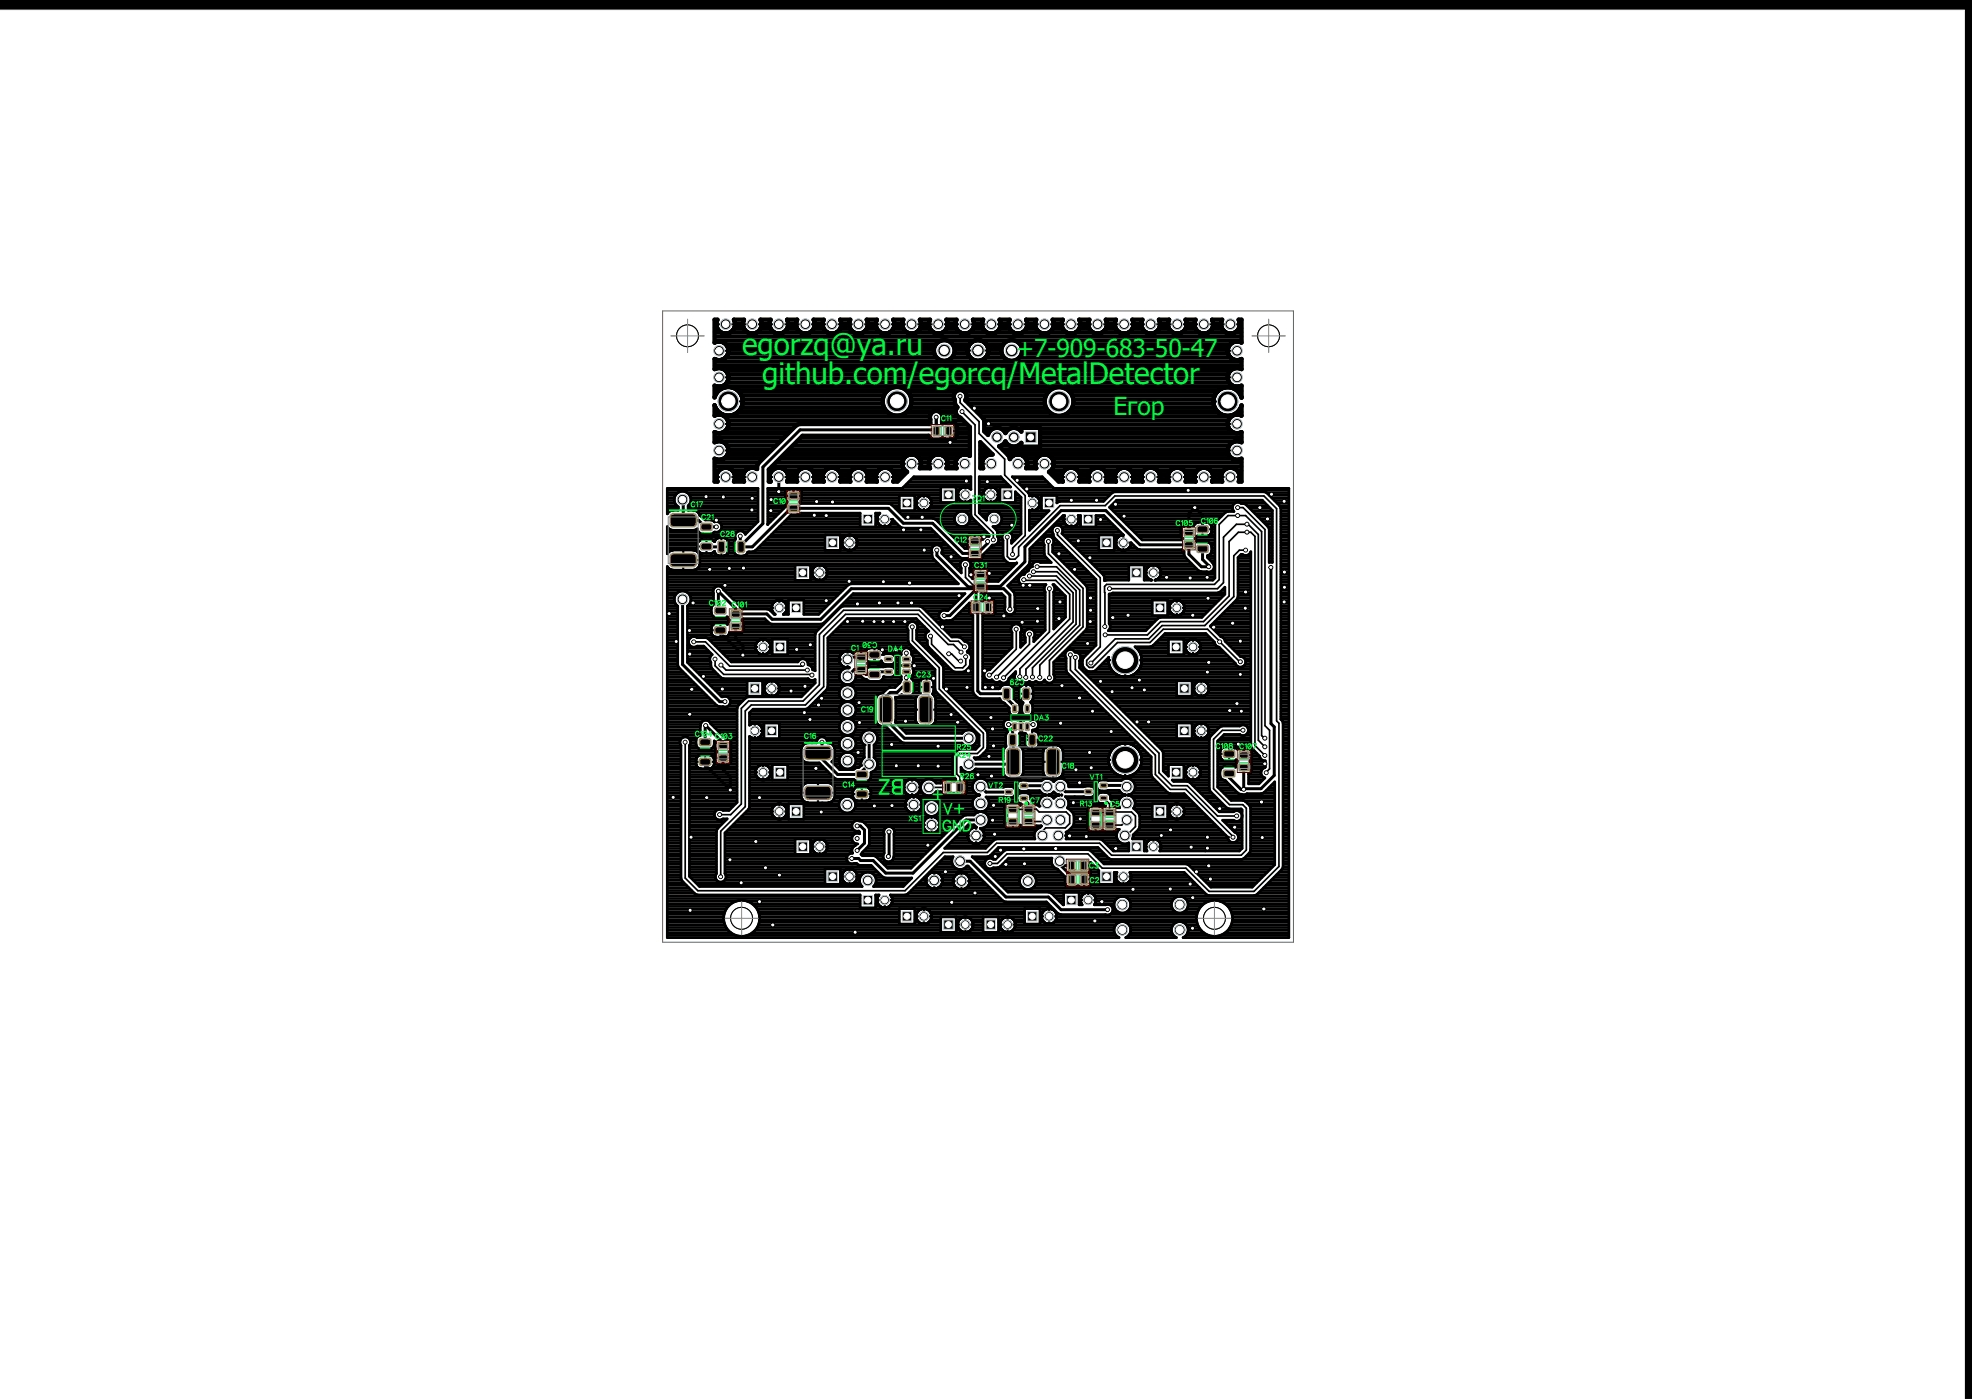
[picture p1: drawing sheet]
<svg xmlns="http://www.w3.org/2000/svg" width="297mm" height="211mm" viewBox="0 0 297 211" stroke-linecap="round" stroke-linejoin="round" font-family="sans-serif">
<defs><g id="words">
<g font-size="6">
<text x="138.8" y="49" transform="rotate(180 138.8 49)">egorzq@ya.ru</text>
<text x="181.5" y="53.4" transform="rotate(180 181.5 53.4)">github.com/egorcq/MetalDetector</text>
</g>
<g font-size="5">
<text x="184.3" y="50" transform="rotate(180 184.3 50)">+7-909-683-50-47</text>
<text x="175.6" y="58.8" transform="rotate(180 175.6 58.8)">Егор</text>
</g>
<g font-size="4.4" fill="#00ff40">
<text x="111.8" y="53.4">egorzq@ya.ru</text>
<text x="114.8" y="57.8">github.com/egorcq/MetalDetector</text>
</g>
<text font-size="4" x="132.3" y="120.2">BZ</text>
<g font-size="3.7" fill="#00ff40">
<text x="153.1" y="53.7">+7-909-683-50-47</text>
<text x="167.7" y="62.5">Егор</text>
</g>
<g font-size="3">
<text x="142" y="118.3" transform="rotate(-180 142 118.3)">+</text>
<text x="145.2" y="120.5" transform="rotate(-180 145.2 120.5)">V+</text>
<text x="146.3" y="123" transform="rotate(-180 146.3 123)">GND</text>
</g>
<g font-size="1.5">
<text x="143.3" y="62.3" transform="rotate(-180 143.3 62.3)">C11</text>
<text x="105.9" y="75.3" transform="rotate(-180 105.9 75.3)">C17</text>
<text x="107.5" y="77.2" transform="rotate(-180 107.5 77.2)">C21</text>
<text x="118.3" y="74.8" transform="rotate(-180 118.3 74.8)">C10</text>
<text x="148.3" y="74.4" transform="rotate(-180 148.3 74.4)">ZQ1</text>
<text x="183.5" y="77.8" transform="rotate(-180 183.5 77.8)">C106</text>
<text x="110.7" y="79.7" transform="rotate(-180 110.7 79.7)">C28</text>
<text x="145.6" y="80.6" transform="rotate(-180 145.6 80.6)">C12</text>
<text x="178.9" y="78.1" transform="rotate(-180 178.9 78.1)">105</text>
<text x="179.7" y="78.1" transform="rotate(-180 179.7 78.1)">C</text>
<text x="148.6" y="84.4" transform="rotate(-180 148.6 84.4)">C31</text>
<text x="148.9" y="89.3" transform="rotate(-180 148.9 89.3)">C24</text>
<text x="112.5" y="90.4" transform="rotate(-180 112.5 90.4)">C101 C102</text>
<text x="129.3" y="96.9" transform="rotate(-180 129.3 96.9)">C1</text>
<text x="129.9" y="97.7">C30</text>
<text x="136" y="97" transform="rotate(-180 136 97)">DA4</text>
<text x="140.2" y="100.9" transform="rotate(-180 140.2 100.9)">C23</text>
<text x="131.5" y="106.1" transform="rotate(-180 131.5 106.1)">C19</text>
<text x="152.1" y="103.3">C29</text>
<text x="158" y="107.4" transform="rotate(-180 158 107.4)">DA3</text>
<text x="110.3" y="110.2" transform="rotate(-180 110.3 110.2)">C103 C104</text>
<text x="122.9" y="110.1" transform="rotate(-180 122.9 110.1)">C16</text>
<text x="146.3" y="111.8" transform="rotate(-180 146.3 111.8)">R25</text>
<text x="146.3" y="113" transform="rotate(-180 146.3 113)">R24</text>
<text x="158.6" y="110.5" transform="rotate(-180 158.6 110.5)">C22</text>
<text x="189.3" y="111.7" transform="rotate(-180 189.3 111.7)">C107 C108</text>
<text x="128.8" y="117.5" transform="rotate(-180 128.8 117.5)">C14</text>
<text x="146.7" y="116.2" transform="rotate(-180 146.7 116.2)">R26</text>
<text x="151.1" y="117.6" transform="rotate(-180 151.1 117.6)">VT2</text>
<text x="152.2" y="119.8" transform="rotate(-180 152.2 119.8)">R19</text>
<text x="156.6" y="119.9" transform="rotate(-180 156.6 119.9)">C7</text>
<text x="161.8" y="114.6" transform="rotate(-180 161.8 114.6)">C18</text>
<text x="166" y="116.3" transform="rotate(-180 166 116.3)">VT1</text>
<text x="138.7" y="122.6" transform="rotate(-180 138.7 122.6)">XS1</text>
<text x="164.5" y="120.3" transform="rotate(-180 164.5 120.3)">R13</text>
<text x="168.7" y="120.4" transform="rotate(-180 168.7 120.4)">C5</text>
<text x="165.5" y="129.7" transform="rotate(180 165.5 129.7)">C3</text>
<text x="165.6" y="131.9" transform="rotate(180 165.6 131.9)">C2</text>
</g>
</g></defs>
<path d="M0 0h297.1v210.6h-297.1z" fill="#000" stroke="#000" stroke-width=".15"/>
<path d="M-.1 1.5h296v209.2h-296z" fill="#fff" stroke="#fff" stroke-width=".15"/>
<path d="M99.8 46.8h95v95h-95z" fill="none" stroke="#636363" stroke-width=".15"/>
<circle cx="111.7" cy="138.2" r="1.64" fill="#fff" stroke="#000" stroke-width=".15"/>
<path d="M109.2 138.2h5M111.7 135.7v5" fill="none" stroke="#8a8a8a" stroke-width=".15"/>
<circle cx="182.9" cy="138.2" r="1.64" fill="#fff" stroke="#000" stroke-width=".15"/>
<path d="M180.4 138.2h5M182.9 135.7v5" fill="none" stroke="#8a8a8a" stroke-width=".15"/>
<circle cx="191.1" cy="50.6" r="1.64" fill="#fff" stroke="#000" stroke-width=".15"/>
<path d="M188.6 50.6h5M191.1 48.1v5" fill="none" stroke="#8a8a8a" stroke-width=".15"/>
<circle cx="103.6" cy="50.6" r="1.64" fill="#fff" stroke="#000" stroke-width=".15"/>
<path d="M101.1 50.6h5M103.6 48.1v5" fill="none" stroke="#8a8a8a" stroke-width=".15"/>
<g fill="none" stroke="#000" stroke-width=".65">
<path d="M107.7 49.4h.3M107.7 50h.8M107.7 50.7h79.3M107.7 51.3h34M107.7 54.4h79.3M107.7 55.1h79.3M107.7 58.2h79.3M107.7 58.9h.4M108.2 58.2l-.6-.2v1.8a2.19 2.19 0 0 1 1.9-1.5h.8a2.21 2.21 0 0 1 1.3 1.1l.1 .1a2.16 2.16 0 0 1-1 2.9 2.16 2.16 0 0 1-2.9-1l-.2-.4v1.6l.8-.2 .8 .3M109.3 55.7h76.1M109.4 53.8h31.6M109.5 51.9h31.4"/>
<path d="M109.5 57.6h75.6M109.7 56.3h75.3M109.7 53.2h31M109.8 52.6h30.8M109.8 57h75.1M110.1 50h2.4M110.5 48.1h1.6a1.43 1.43 0 0 0 .6 2l.4 .1a1.38 1.38 0 0 0 1.6-1.1v-.4l-.1-.6M110.5 48.1l.2 .5a1.41 1.41 0 0 1-.9 1.5 1.41 1.41 0 0 1-1.6-.5 1.38 1.38 0 0 1-.1-1.5h-.5v3.5a1.42 1.42 0 0 1 2.1 1.1v.3a1.42 1.42 0 0 1-2.1 1l.1 1.5a1.42 1.42 0 0 1 2 1.1v.4a1.4 1.4 0 0 1-1.3 1.2M110.5 48.1h.1M110.7 49.4h1.3M110.8 48.8h1M111.3 58.9h22.2"/>
<path d="M111.7 59.5h21.4M114.1 50h2.4M114.5 48.1h1.6l-.2 .8a1.34 1.34 0 0 0 .7 1.1 1.41 1.41 0 0 0 1.7-.2 1.41 1.41 0 0 0 .3-1.7M114.5 48.1h.1M114.7 49.4h1.3M114.8 48.8h1M118.1 50h2.4M118.6 48.1h1.5M118.6 48.1h.1M118.7 49.4h1.3M118.8 48.8h1M120.1 48.1a1.41 1.41 0 0 0 .5 1.9 1.41 1.41 0 0 0 2-.5l.1-.7-.2-.7h1.6l-.2 .8a1.34 1.34 0 0 0 .7 1.1 1.4 1.4 0 0 0 1.7-.2 1.4 1.4 0 0 0 .2-1.7h1.6l-.2 .4a1.42 1.42 0 0 0 .6 1.4 1.42 1.42 0 0 0 1.5 .1l.4-.3 .3-.5v-.5l-.1-.6"/>
<path d="M120.1 48.1h.1M122.1 50h2.4M122.7 49.4h1.3M122.8 48.8h1M126.1 50h2.4M126.7 49.4h1.3M126.8 48.8h1M130.1 50h2.4M130.6 48.1h1.5l-.2 .6a1.41 1.41 0 0 0 .7 1.3 1.41 1.41 0 0 0 1.5 0 1.42 1.42 0 0 0 .5-1.9M130.6 48.1h.1M130.7 49.4h1.3M130.8 48.8h1.1"/>
<path d="M134.1 50h2.4M134.5 48.1h1.6l-.2 .4a1.41 1.41 0 0 0 .6 1.5 1.41 1.41 0 0 0 1.5 0l.4-.3 .3-.5v-.5l-.1-.6M134.5 48.1h.1M134.7 49.4h1.3M134.8 48.8h1M136.7 58.9h7.3M137.1 59.5h6.5M138.1 50h2.4M138.6 48.1h1.5l-.2 .5a1.41 1.41 0 0 0 1.8 1.6 1.42 1.42 0 0 0 .9-2.1h1.5a1.41 1.41 0 0 0 .6 2 1.41 1.41 0 0 0 2-1.1l-.1-.9M138.6 48.1h.1M138.7 49.4h1.3M138.8 48.8h1.1"/>
<path d="M142.1 50h2.4M142.7 49.4h1.3M142.8 48.8h1M142.8 51.3h4M143.5 53.8h2.6M143.6 51.9h2.3M143.8 53.2h1.9M143.8 52.6h1.9M145.2 58.9h12.8M145.6 59.5h11.9M146.1 50h2.4M146.6 48.1h1.5l-.2 .6 .2 .8a1.42 1.42 0 0 0 2.5 0l.1-.6-.1-.8"/>
<path d="M146.6 48.1h.1M146.7 49.4h1.3M146.8 48.8h1.1M147.9 51.3h3.9M148.5 53.8h2.7M148.7 51.9h2.3M148.9 53.2h1.9M148.9 52.6h1.9M150.1 50h2.4M150.6 48.1h1.5l-.1 .2a1.38 1.38 0 0 0 .2 1.3 1.41 1.41 0 0 0 1.5 .6 1.41 1.41 0 0 0 1-1.2l-.1-.9M150.6 48.1h.1M150.7 49.4h1.3"/>
<path d="M150.8 48.8h1.1M153 51.3h34M153.6 53.8h31.7M153.8 51.9h31.4M154 53.2h30.9M154 52.6h30.9M154.1 50h2.5M154.6 48.1h1.5a1.41 1.41 0 0 0 .5 2 1.41 1.41 0 0 0 2-.6l.1-.6-.1-.8M154.6 48.1h.1M154.7 49.4h1.3M154.8 48.8h1.1M158.1 50h2.4"/>
<path d="M158.6 48.1h1.5l-.1 .2a1.38 1.38 0 0 0 .2 1.3 1.41 1.41 0 0 0 1.7 .5 1.41 1.41 0 0 0 .8-1.5l-.1-.5M158.6 48.1h.1M158.7 49.4h1.3M158.8 48.8h1.1M161.1 58.9h22.3M161.5 59.5h21.4M162.1 50h2.5M162.6 48.1h1.5a1.41 1.41 0 0 0 .3 1.8 1.41 1.41 0 0 0 1.8 0l.5-.7v-.5l-.1-.6M162.6 48.1h.1M162.7 49.4h1.3M162.8 48.8h1.1M166.1 50h2.5"/>
<path d="M166.6 48.1h1.5l-.1 .2a1.38 1.38 0 0 0 .2 1.3 1.41 1.41 0 0 0 1.7 .5 1.41 1.41 0 0 0 .8-1.5l-.1-.5M166.6 48.1h.1M166.7 49.4h1.3M166.8 48.8h1.1M170.1 50h2.5M170.6 48.1h1.5a1.43 1.43 0 0 0 .6 2l.4 .1a1.38 1.38 0 0 0 1.6-1.1v-.4l-.1-.6M170.6 48.1h.1M170.7 49.4h1.3M170.8 48.8h1.1M174.1 50h2.5M174.6 48.1h1.5M174.6 48.1h.1"/>
<path d="M174.7 49.4h1.3M174.8 48.8h1.1M176.1 48.1a1.41 1.41 0 0 0 .8 2.1 1.41 1.41 0 0 0 1.8-1.2l-.1-.9M176.1 48.1h.1M178.1 50h2.4M178.6 48.1h1.5a1.41 1.41 0 0 0 .3 1.8 1.41 1.41 0 0 0 1.8 0l.5-.7v-.5l-.1-.6M178.6 48.1h.1M178.7 49.4h1.3M178.8 48.8h1.1M182.1 50h2.5M182.6 48.1h1.5l-.2 .8a1.33 1.33 0 0 0 .7 1.1 1.41 1.41 0 0 0 1.7-.2 1.41 1.41 0 0 0 .3-1.7M182.6 48.1h.1"/>
<path d="M182.7 49.4h1.3M182.8 48.8h1.1M186.1 50h.9M186.5 58.2l.5-.2v1.9M186.5 58.9h.5M186.6 48.1h.4v3.5l-.3-.2a1.41 1.41 0 0 0-1.8 1.6 1.41 1.41 0 0 0 2.1 1v1.6a1.43 1.43 0 0 0-1.9 .5 1.41 1.41 0 0 0 1 2.1h.1M186.6 48.1h.1M186.7 49.4h.3M187 59.8l-.3-.5-.4-.5a2.17 2.17 0 0 0-2.8 0l-.4 .5-.3 .7v.8l.2 .6a2.17 2.17 0 0 0 2.1 1.2 2.17 2.17 0 0 0 1.9-1.5M107.7 62h.5M107.7 65.2h.2M107.7 65.8h10.4"/>
<path d="M107.7 66.4h.2M107.7 69.6h6.6M107.7 70.2h6.3M107.7 70.9h.5M107.9 66.5a1.4 1.4 0 0 1 1.8 1.2v.3a1.42 1.42 0 0 1-2.1 1v3.5h.5M108.1 72.5a1.41 1.41 0 0 1 .8-2 1.41 1.41 0 0 1 1.8 1.2l-.2 .8h1.6M108.1 72.5h.1M108.7 65.2h10M108.7 66.4h8.8M109.2 62.7a1.42 1.42 0 0 1-.2 2.4l-.8 .1-.6-.2v1.6l.3-.1M109.2 69h5.7M109.2 62.7h30.8"/>
<path d="M109.6 64.6h9.8M109.6 67.1h7.2M109.7 68.4h5.9M109.7 63.3h30.4M109.8 63.9h10.3M109.8 67.7h6.4M110.4 70.9h1.8M110.7 71.5h1.2M110.7 72.1h1.2M111.2 62h22.4M111.7 61.4h21.4M111.9 60.8h21"/>
<path d="M111.9 60.1h21M112.1 72.5h.1M114 70.6h.1M114 70.6a1.41 1.41 0 0 0-1.7 .2 1.41 1.41 0 0 0-.2 1.7M115.9 70.9h.3M116.3 70.2h19.6M116.9 69.6h19M117.6 69h18.5M118.2 68.4h27.8M118.4 70.9h1.8M118.8 71.5h1.1M118.8 72.1h1.1"/>
<path d="M118.8 67.7h27.2M119.5 67.1h26.5M120.1 72.5a1.41 1.41 0 0 1 .6-1.9 1.41 1.41 0 0 1 1.9 .5l.1 .7-.2 .7h1.6M120.1 72.5h.1M120.1 66.4h25.9M120.7 65.8h19.2M122.4 70.9h1.8M122.7 72.1h1.2M122.8 71.5h1.1M124.1 72.5l-.2-.8a1.34 1.34 0 0 1 .7-1.1 1.41 1.41 0 0 1 1.7 .2 1.41 1.41 0 0 1 .3 1.7h1.5M124.1 72.5h.1M126.4 70.9h1.8"/>
<path d="M126.8 71.5h1.1M126.8 72.1h1.1M128.1 72.5l-.2-.4a1.42 1.42 0 0 1 .6-1.4 1.42 1.42 0 0 1 1.5-.1h.1a1.4 1.4 0 0 1 .5 1.8v.1M128.1 72.5h.1M130.4 70.9h1.8M130.6 72.5h.1M130.8 72.1h1.1M130.8 71.5h1.1M134.4 70.9h1.9M134.8 71.5h1.3M134.8 72.1h.7M136.6 62h3.8"/>
<path d="M137.1 61.4h7M137.3 60.8h6.5M137.3 60.1h6.4M138.5 69h1.6M138.7 70.2h1.2M138.8 69.6h1.1M140.1 70.5l-.1-.3a1.41 1.41 0 0 1 1.5-1.8 1.41 1.41 0 0 1 1.1 2.1h1.5M140.1 70.5h.1M140.1 70.5h-1.5l.1-.8a1.41 1.41 0 0 0-1.4-1.3 1.41 1.41 0 0 0-1.4 1.3v.4a1.46 1.46 0 0 0 .7 .9l-1.4 1.5h-.7a1.41 1.41 0 0 0-.3-1.8 1.41 1.41 0 0 0-1.8 0 1.42 1.42 0 0 0-.5 1.4l.2 .4h-1.5M141.6 62h2.3M142 63.3h3M142 66l.5 .2h.9a.79 .79 0 0 0 .7-.7l-.1-1.5a.81 .81 0 0 0-.7-.5h-.9l-.4 .2-.1-.5a.95 .95 0 0 0-.9-1.3 .95 .95 0 0 0-.9 1.3v.5l-.1 .1-19.7 .1-.4 .2-5.6 5.6-.2 .4-.1 .5"/>
<path d="M142 66a1.58 1.58 0 0 1-1.6 .2l-.4-.3-.1-.3h-19l-5.1 5.1v1.8h.3l-.2-.8a1.34 1.34 0 0 1 .7-1.1 1.41 1.41 0 0 1 1.7 .2 1.41 1.41 0 0 1 .3 1.7h1.5M142 66h.1M142 62.7h2.2M142.5 69h1.6M142.7 70.2h1.2M142.8 69.6h1.1M144 63.9h1.7M144 65.8h2M144.1 70.5h.1M144.1 64.6h1.9M144.1 65.2h1.9M145.5 60.1h11.8"/>
<path d="M146 60.8h11.3M146.6 61.4h10.9M147.2 62h10.8M147.7 66.6l1.8 1.8a1.4 1.4 0 0 0-1.5 1.8l.1 .3h-.4zM147.7 67.1h.4M147.7 67.7h1M147.7 68.4h1.7M147.7 69h.4M147.7 70.2h.2M147.8 62.7h37.7M148.3 63.3h36.7M148.3 63.9h36.6"/>
<path d="M148.3 64.6h1.2M148.6 65.2h.3M150.5 67.2l1.5 1.5 .1 .4M150.5 67.2h.1M150.5 67.2l.5-.2 .4-.6a1.41 1.41 0 0 0 2.4 .3v.5h2.9v-2.8h-2.9v.6a1.41 1.41 0 0 0-2.4 .2 1.4 1.4 0 0 0-1.4-.8 1.4 1.4 0 0 0-1.2 1.1l-.5-.6v-1.5l-.2-.4-2.7-2.7a.97 .97 0 0 0-.7-1.6 .97 .97 0 0 0-.9 1.5 1.13 1.13 0 0 0 .4 1.1 .95 .95 0 0 0 .5 1.6l1.4 1.4v4.3a1.41 1.41 0 0 0-2.2 1.1l.2 .8M150.9 67.1h1.1M150.9 64.6h1.1M151.1 67.7h33.8M151.7 68.4h33.3M152.1 69.1a1.41 1.41 0 0 1 1.5-.7 1.41 1.41 0 0 1 1.1 1.3l-.1 .8h1.5M152.1 69.1h.1M153.4 64.6h.4"/>
<path d="M153.4 67.1h.4M154.5 69h1.6M154.7 70.2h1.2M154.8 69.6h1.1M156.1 70.5a1.41 1.41 0 0 1 1.1-2.1 1.4 1.4 0 0 1 1.5 1.8l-.3 .5-.4 .3 1.5 1.5h.6M156.1 70.5h.1M156.7 64.6h28.4M156.7 65.2h29.3M156.7 65.8h30.3M156.7 66.4h29.2M156.7 67.1h28.4M158.3 70.9h1.9"/>
<path d="M158.5 69h27M158.5 71.5h1.4M158.7 70.2h28.3M158.8 69.6h28.2M159.2 72.1h.7M160.1 72.5a1.38 1.38 0 0 1 .4-1.8 1.42 1.42 0 0 1 2.2 1l-.1 .8h1.5M160.1 72.5h.1M161.1 62h22.3M161.5 61.4h21.4M161.7 60.1h21M161.7 60.8h21M162.4 70.9h1.8"/>
<path d="M162.8 71.5h1.1M162.8 72.1h1.1M164.1 72.5a1.41 1.41 0 0 1 .3-1.8 1.41 1.41 0 0 1 1.8 0 1.42 1.42 0 0 1 .5 1.4l-.1 .4h1.5M164.1 72.5h.1M166.4 70.9h1.8M166.8 71.5h1.1M166.8 72.1h1.1M168.1 72.5a1.39 1.39 0 0 1 .4-1.8 1.41 1.41 0 0 1 1.5-.1 1.41 1.41 0 0 1 .7 1.4l-.1 .5h1.5M168.1 72.5h.1M170.4 70.9h1.8M170.8 71.5h1.1M170.8 72.1h1.1"/>
<path d="M172.1 72.5a1.42 1.42 0 0 1 .6-1.9l.4-.2a1.41 1.41 0 0 1 1.6 1.3l-.1 .8h1.5M172.1 72.5h.1M174.5 70.9h1.7M174.8 71.5h1.1M174.8 72.1h1.1M176.1 72.5a1.41 1.41 0 0 1 .8-2 1.41 1.41 0 0 1 1.8 1.2l-.1 .8h1.5M176.1 72.5h.1M178.4 70.9h1.8M178.8 71.5h1.1M178.8 72.1h1.1M180.1 72.5a1.41 1.41 0 0 1 .3-1.8 1.41 1.41 0 0 1 1.8 0 1.35 1.35 0 0 1 .5 1.2l-.1 .6M180.1 72.5h.1"/>
<path d="M182.4 70.9h1.8M182.6 72.5h1.5M182.6 72.5h.1M182.8 72.1h1.1M182.8 71.5h1.1M184.1 72.5h.1M185.9 66.5a1.41 1.41 0 0 0-.9 1.7 1.41 1.41 0 0 0 1.7 1l.3-.2v3.5h-.4a1.42 1.42 0 0 0-.4-1.8 1.42 1.42 0 0 0-1.8 0 1.34 1.34 0 0 0-.5 1.2l.2 .6M186.5 70.9h.5M186.5 62h.5M186.7 65.2l.3-.2v1.6l-.5-.2-.6 .1M186.7 65.2h.3M186.7 66.4h.3"/>
<path d="M187 61v1.6a1.4 1.4 0 0 0-1.9 .5 1.41 1.41 0 0 0 .1 1.5 1.41 1.41 0 0 0 1.3 .6h.2"/>
<circle cx="142.2" cy="52.8" r="1.56"/>
<circle cx="147.3" cy="52.8" r="1.56"/>
<circle cx="152.4" cy="52.8" r="1.56"/>
<circle cx="135.1" cy="60.4" r="2.16"/>
<circle cx="159.5" cy="60.5" r="2.16"/>
</g>
<g fill="none" stroke="#000" stroke-width=".3">
<path d="M107.9 48.8h2.8M108.3 52.8h1.4M108.3 56.8h1.4M111.9 48.8h2.8M115.9 48.8h2.8M119.9 48.8h2.8M123.9 48.8h2.8M127.9 48.8h2.8M131.9 48.8h2.8M135.9 48.8h2.8M139.9 48.8h2.8M143.9 48.8h2.8"/>
<path d="M145.8 52.8h3.1M147.9 48.8h2.8M151.9 48.8h2.8M155.9 48.8h2.8M159.9 48.8h2.8M163.9 48.8h2.8M167.9 48.8h2.8M171.9 48.8h2.8M175.9 48.8h2.8M179.9 48.8h2.8M183.9 48.8h2.8M184.9 52.8h1.4"/>
<path d="M184.9 56.8h1.4M107.9 71.8h2.8M108.3 63.8h1.4M108.3 67.8h1.4M109.7 60.4h2.2M111.9 71.8h1.4M115.9 71.8h2.8M119.9 71.8h2.8M123.9 71.8h2.8M127.9 71.8h2.8M131.9 71.8h2.8M135.9 69.8h2.8"/>
<path d="M139.9 69.8h2.8M142.9 64.9h1.2M143.9 69.8h1.4M147.9 69.8h1.4M153.3 69.8h1.4M155.9 69.8h2.8M159.9 71.8h2.8M163.9 71.8h2.8M167.9 71.8h2.8M171.9 71.8h2.8M175.9 71.8h2.8M179.9 71.8h2.8"/>
<path d="M182.8 60.4h2.1M183.9 71.8h2.8M184.9 63.8h1.4M184.9 67.8h1.4"/>
</g>
<g fill="none" stroke="#000" stroke-width=".41">
<path d="M100.6 73.7h13.5M100.6 74.2h1.5M100.6 74.5h1.1M100.6 74.9h.9M100.6 75.3h.9M100.6 75.7h1M100.6 76.1h1.3M100.6 76.5h1.5M100.6 76.9h.3M100.6 79.7h.3M103.5 74.2h10.6M103.7 76.5h10.4"/>
<path d="M103.7 76.1h10.4M103.9 74.5h10.2M104 75.7h10.1M104.1 74.9h10M104.1 75.3h10M104.9 76.9h9.2M105.3 77.3h8.8M105.7 77.7h8.4M106.1 78.1h8M107.6 78.5h.2M108 78.5h6.1M108.6 78.9h5.1"/>
<path d="M108.7 79.7h4.3M108.8 79.3h4.5M115.7 73.7h2.8M115.7 74.2h2.6M115.7 74.5h2.6M115.7 74.9h2.6M115.7 75.3h2.6M115.7 75.7h2.7M115.7 76.1h2.6M115.7 76.5h2.3M115.7 76.9h1.9M115.7 77.3h1.5"/>
<path d="M115.7 77.7h1.1M115.7 78.1h.7M115.7 78.5h.3M117 79.7h23.3M117.4 79.3h15.7M117.8 78.9h11.7M118.2 78.5h11.3M118.6 78.1h10.9M119 77.7h10.5M120.5 73.7h21.2M120.6 77.3h8.9M120.6 75.7h14.8"/>
<path d="M120.7 75.3h14.7M120.8 74.2h20.9M120.8 74.5h20.9M120.8 74.9h14.6M129.6 79.3v-2.1h-8.9l-.4 .3h-1.2l-5.3 5.3a1.08 1.08 0 0 1-1 .3h-.2l-.2 .4-.3 .2M131.9 77.3h.5M131.9 77.7h.3M131.9 78.9h.4M134.2 78.9h.9M134.4 78.5h.3M134.4 78.2a1.19 1.19 0 0 1-1 1.1M134.4 78.2h.1"/>
<path d="M134.4 78.2l1.1 1.1 .4 .2h4.3l4.3 4.3 .5 .3M134.5 76.1h.9M134.9 76.5h.5M135.3 76.9h10.9M135.5 74.6v2.3h2.3v-2.3M135.5 79.3h-2.1a1.16 1.16 0 0 1-1.2-.6 1.16 1.16 0 0 1 .2-1.3l.1-.2h-.6v2.1M135.7 77.3h8.3M136.1 77.7h7.7M136.1 73.3h5.6M136.5 73h9.7M136.9 72.6h9.3M137.3 72.2h8.9"/>
<path d="M137.8 74.9h.5M137.8 75.3h.2M137.8 76.1h.2M137.8 76.5h.5M139 74.6l-.4 .1-.3 .3-.3 .4v.5a1.16 1.16 0 0 0 1.9 .7 1.16 1.16 0 0 0-.5-2h-.1M140 76.5h6.2M140.1 74.9h1.6M140.3 76.1h5.9M140.3 75.3h1.4M140.4 75.7h5.8M140.8 78.1h2.9M141.3 78.5h2.5"/>
<path d="M141.7 78.9h2.3M141.7 73.3h2.3v2.3h-2.3zM142.1 79.3h5.7M142.5 79.7h5.7M144.1 73.3h1M144.1 73.7h.4M144.1 74.9h.2M144.1 75.3h.5M145.7 73.4l.5 .3v-1.9h-8.5l-1.8 1.7h-20.3v5.5l2.7-2.7 .1-.5 .2-.2-.3-.5v-.9l.2-.4 .4-.2h1.3l.3 .2 .2 .4v1l-.3 .4 .2 .2h13.3l.4 .2 2.1 2 4.4 .1 4.5 4.5h.4l.2-.2-.3-.5v-.9l.2-.4 .4-.2 1.5 .1M145.7 73.4l-.4-.1a1.16 1.16 0 0 0-.9 1.7 1.16 1.16 0 0 0 1.8 .3l.1 2.4 2.7 2.8v.2a.79 .79 0 0 0-1 .5l-.1-.5-.2-.2M145.7 73.3h.5M145.8 77.3h.4"/>
<path d="M145.8 78.9h1.6M146 77.7h.2M146 78.5h1M146.1 78.1h.5M147.5 72.2h3.5M147.5 72.6h3.9M147.5 73h4.3M147.5 73.3h1.4M147.5 73.7h.8M147.5 74.2h.6M147.5 74.5h.5M147.5 74.9h.6"/>
<path d="M147.5 75.3h.9M147.5 75.7h6.3M147.5 76.1h6.3M147.5 76.5h6.3M147.5 76.9h6.3M147.7 77.3h1.2M148.1 77.7h.5M149.6 73.3h1M149.7 79.3h4.1M150 75.3h.6M150 79.7h3.8M150.2 73.7h.4"/>
<path d="M150.3 74.9h.3M150.6 77.3h3.2M150.6 78.9h3.2M150.9 77.7h2.9M150.9 78.5h2.9M151 78.1h2.8M152.9 72.2h4.5M153 74.5h.4M153 74.9h.8M153 75.3h.8M153.3 72.6h4.5M153.7 73h4.4"/>
<path d="M154.1 73.3h4.4M154.5 73.7h39.6M154.9 74.2h12.6M155.1 74.6v.1M155.1 74.6l-.2-.4-2.4-2.4h4.5l1.8 1.7h35.3v67.7h-15.9a1.28 1.28 0 0 0 .8-1.2M155.1 74.5h12M155.1 76.9h2.8M155.1 77.3h2.4M155.1 77.7h2M155.1 78.1h1.6M155.1 78.5h1.3M155.1 78.9h.8"/>
<path d="M155.1 79.3h.5M155.3 74.6h-.2M155.6 74.6a1.16 1.16 0 0 1 1 1.4 1.16 1.16 0 0 1-1.5 .8v3l2.9-2.9h-1.1v-2.3M156.4 76.5h.4M156.4 74.9h.4M156.6 76.1h.2M156.6 75.3h.2M158.1 79.7h.3M158.9 78.9h1.6M159.2 74.6v1.1l.5-.2h6.5l1.3-1.3 .4-.2h22.5l.4 .2 1.9 1.9 .2 .3v31.9l.3 .3 .1 .3v21.7l-.2 .3-3.8 3.7-.4 .2h-6.9l-.3-.2-3.3-3.3h-8.2l.1 .4 .1 .4a1.17 1.17 0 0 1-1.1 1h-.4a1.16 1.16 0 0 1-.6-1.8h-.5v1.8h-2.3v-2l-1.2-1.3v1.1l-.2 .4 .2 .4v1.5l-.4 .4h-1.2a.31 .31 0 0 0-.3-.3 .31 .31 0 0 0-.3 .2l-1 .1-.5-.1-.2-.5v-1l-1.1-1.2a1.26 1.26 0 0 1-.8-1.6h-6.6l-1.2 1.2a1.12 1.12 0 0 1-1.1 .2 .8 .8 0 0 1-1.1-.1 .8 .8 0 0 1 0-1.1 .8 .8 0 0 1 1.1 0h.4l1.3-1.4 .4-.1h12.2l.4 .2 2 2h12.5l.3 .1 3.3 3.4h6.2l3.4-3.4v-12.5l-1.7 1.7M159.2 74.9h7.5M159.2 75.3h7.1"/>
<path d="M159.3 78.5h.9M159.7 78.1h.5M159.9 79.3h1.3M160.1 77.7h.2M160.1 79.7h8.2M161.2 79.3h1.5M161.2 79.3l-.5-.2-.3-.3-.2-.6 .2-.6h-.3l-5 5v2l-.1 .3-3.2 3.3 1 1.1 .1 2.1a.81 .81 0 0 1-.8 1.1 .81 .81 0 0 1-.7-1.1v-1.5l-.5-.5h-3.1v.9l.2 .2 .5-.3h.8l.5 .2M162.3 78.9h.4M162.4 77.6h.4v1.7h2.3v-1.7h1.2l2.9 2.9a1.16 1.16 0 0 0-1.1 .9 1.16 1.16 0 0 0 .5 1.3l.7 .1a1.14 1.14 0 0 0 1.1-1.1l1.2 1 6.4 .1 .3 .2a1 1 0 0 0 .3 .9l1.9 1.9a1.34 1.34 0 0 0 1.3 .3 .83 .83 0 0 0 1-.4 .83 .83 0 0 0-.2-1l-.7-.8v-.3a1.17 1.17 0 0 0 .5-1.7l-.5-.3h-1.6l-.3-.5 .4-.4h1.5l.3-.2 .3-.5v-.7l-.1-.4M162.4 77.6a1.17 1.17 0 0 1-.8 1.7M162.4 77.6h.1M162.5 77.7h.2"/>
<path d="M165.1 77.7h1.2M165.1 78.1h1.7M165.1 78.5h2.1M165.1 78.9h2.4M165.1 79.3h2.8M167.3 76.5h18.3M167.4 76.1h18.2M167.7 76.9h18.1M167.8 75.7h18.2M168.1 77.3h16.2M168.2 75.3h21.9M168.5 77.7h15.4"/>
<path d="M168.9 78.1h14.7M169.3 78.5h13.9M169.7 78.9h10.2M170.1 79.3h7.9M170.5 79.7h7.3M182.4 78.9l-.6-.3h-1.4l-.4 .2-.2 .4h-1.4a.66 .66 0 0 0-.5 .5v1l.3 .4-.2 .2h-6l-4.9-4.9 1.1-1.1h21.9l1.6 1.5v7.9h-.5M182.4 78.9h.6M182.5 79.3h.5M182.5 79.7h.5M186.9 75.7h3.6M187.9 76.1h3M188.3 76.5h3"/>
<path d="M188.7 76.9h2.9M189.1 77.3h2.5M189.5 77.7h2.1M189.9 78.1h1.7M190.3 78.5h1.3M190.7 78.9h.9M190.8 74.2h3.3M191.1 79.3h.5M191.2 74.5h2.9M191.2 79.7h.4M191.6 74.9h2.5M192 75.3h2.1"/>
<path d="M192.4 75.7h1.7M192.8 76.1h1.3M193 76.5h1.1M193 76.9h1.1M193 77.3h1.1M193 77.7h1.1M193 78.1h1.1M193 78.5h1.1M193 78.9h1.1M193 79.3h1.1M193 79.7h1.1M100.6 80.1h4.6"/>
<path d="M100.6 80.5h10.1M100.6 80.9h10.1M100.6 81.3h4.9M100.6 81.7h4.5M100.6 82.1h4.4M100.6 82.5h4.4M100.6 82.9h.4M100.6 85.7h.2M100.6 86.1h19.1M100.6 86.5h19.1M100.6 86.8h19.1M100.6 87.2h19.1"/>
<path d="M100.6 87.6h43.5M100.6 88h27.1M100.6 88.4h7M100.6 88.8h6.8M100.6 89.2h1.4M100.6 89.6h1.1M100.6 90h.9M100.6 90.4h.9M100.6 90.8h1.1M100.6 91.2h1.4M100.6 91.6h1.4M100.6 92h1.4"/>
<path d="M100.6 92.4h1.4M100.6 92.8h1.4M100.6 93.2h1.4M100.6 93.6h1.4M100.6 94h1.4M100.6 94.4h1.4M100.6 94.8h1.4M100.6 95.2h1.4M100.6 95.6h1.4M100.6 96h1.4M100.6 96.4h1.4M100.6 96.8h1.4"/>
<path d="M100.6 97.2h1.4M100.6 97.6h1.4M100.6 98h1.4M100.6 98.4h1.4M100.6 98.7h1.4M100.6 99.2h1.4M100.6 99.6h1.4M100.6 99.9h1.4M102.1 89.2a1.26 1.26 0 0 1 1.7 .3 1.26 1.26 0 0 1-.2 1.7v8.5l5.1 5.2a.85 .85 0 0 1 1.1 .2 .85 .85 0 0 1-.1 1.2 2.34 2.34 0 0 1-1.8-.1l-5.7-5.8-.1-.4v-8.8a1.27 1.27 0 0 1 0-2zM103.6 91.6h3.5M103.6 92h3.5M103.6 92.4h3.5"/>
<path d="M103.6 92.8h3.8M103.6 93.2h6.1M103.6 93.6h6M103.6 94h3.8M103.6 94.4h3.5M103.6 94.8h3.5M103.6 95.2h3.5M103.6 95.6h3.6M103.6 96h.4M103.6 97.2h.3M103.6 97.6h2.7M103.6 98h3.1"/>
<path d="M103.6 98.4h3.5M103.6 98.7h3.4M103.6 99.2h3.3M103.6 99.6h3.3M103.6 89.2h3.8M103.6 91.2h3.6M103.8 99.9h3.2M104 89.6h3.4M104 90.8h3.4M104.1 90h3.3M104.1 90.4h3.3M104.8 82.9h.3"/>
<path d="M105 85.7h14.7M105.3 83.3h.2M105.4 85.3h14.3M105.5 83.7h2.7M105.5 84.1h35M105.5 84.5h35.4M105.5 84.9h35.8M105.5 81.3l-.4 .4-.1 .9a.74 .74 0 0 0 .6 .7M105.5 81.3l1.5-.1 .4 .1 .2 .3 .2-.4 .3-.2h1l.3 .1 .2 .2 .1 .4v1.3l-.2 .4-.3 .3M106.3 96l.4 .2 3.5 3.4h10a.8 .8 0 0 1 .9-.4 .8 .8 0 0 1 .6 .9 .98 .98 0 0 1 .8 .7l.3 .2 .1-5.8 4-3.9 11.7-.1 .3 .2 4.5 4.5 1.3 .1 .6 .6a.8 .8 0 0 1 .8 .6 .8 .8 0 0 1-.4 .9v.1a.81 .81 0 0 1 .5 1.3 1.46 1.46 0 0 1-1 1.6h-1.6l-3.7-3.7a1.03 1.03 0 0 1-.2-1 .79 .79 0 0 1 .2-1.4l-1.9-1.9h-10.4l-2.9 2.9v7.4l-.2 .4-3 3h-8.1l-.5 .5v1.9a1.18 1.18 0 0 1 1.8 .3M106.9 96.4h7.5M107.3 83.3h.4"/>
<path d="M107.3 83.3h-1.7M107.3 83.3l.3-.3 .2 .4 .4 .3M107.3 96.8h6.6M107.3 81.3h.4M107.6 88.5a.8 .8 0 0 1 1.4 .3l2.6 2.6 .3 .2M107.6 88.5l-.2 .5 .1 2a1.34 1.34 0 0 0 0 1.9l1.6 .1 .4-.1 .4 .5-.2 .2-.1 .4-.5-.2h-1.2l-.5 .3-.3 .4v.7l.2 .5 .5 .2h1.3l.4-.1 .3-.3a.22 .22 0 0 1 .1-.2 .22 .22 0 0 1 .3 0h1.3l.3-.2M107.7 97.2h6.1M108.1 97.6h5.7M108.2 80.1h2.8M108.5 98h5.4M108.8 88.4h18.5M108.9 98.4h5.4"/>
<path d="M109.1 88.8h17.8M109.2 83.7h-1M109.2 83.7h1.9M109.3 98.7h13.4M109.5 89.2h17M109.6 81.3h1.1M109.7 83.3h.9M109.7 99.2h13M109.7 81.7h.8M109.7 82.1h.8M109.7 82.5h.8M109.7 82.9h.8"/>
<path d="M109.8 95.6h12.9M109.9 89.6h16.2M110.1 99.6h10.1M110.3 90h15.4M110.7 90.4h6.2M111.1 90.8h5.3M111.5 91.2h4.7M111.8 95.2h11M111.9 91.6h4.3M111.9 93.2h3.3M112 93.6h3.6M112.1 94.8h11.1"/>
<path d="M112.1 80.1h.5M112.1 94h11.9M112.1 94.4h11.5M112.1 83.7h28.2M112.1 83.7h-1M112.3 80.4a.84 .84 0 0 0-1.2-.4 .84 .84 0 0 0-.3 1.2l-.2 .3v1.6l.2 .4 .3 .2M112.3 80.4l1.9-1.9v-5h-13.7v3.9l.3-.4a1.9 1.9 0 0 1 1.4-.2 .87 .87 0 0 0-.4-.8 1.26 1.26 0 0 1 .2-1.8 1.26 1.26 0 0 1 1.8 .2 1.26 1.26 0 0 1-.2 1.8v.6a1.9 1.9 0 0 1 1.3 .2l.3 .2a.63 .63 0 0 0 .5 .6l.5 .5a1.49 1.49 0 0 1 1.3 .2l.1 .1a.81 .81 0 0 1 1.1 .7 .81 .81 0 0 1-1 .8l-.5 .2-1.4 .1-.5-.3-.3-.5-.6 .2h-3l-.5-.1-.4-.4v4.1a1.01 1.01 0 0 1 .9-.6h3a1.03 1.03 0 0 1 1 .9v1.3a1.06 1.06 0 0 1-.9 .8h-3.2l-.5-.2-.3-.3v55.9h68.1a1.26 1.26 0 0 1-.5-2 1.26 1.26 0 0 1 2 0 1.26 1.26 0 0 1-.5 2h7.6a1.23 1.23 0 0 1-.8-1.2M112.3 80.4h.1M112.6 83.3h27.7M113.8 82.9h26.5M114.2 82.5h10M114.6 82.1h9.6"/>
<path d="M115 81.7h9.2M115.4 81.3h8.8M115.5 96.4h.8M115.6 98.4h.7M115.8 80.9h8.4M116 96.8h.3M116 98h.3M116.2 80.5h24.9M116.3 96.2h2.3v2.3h-2.3zM116.6 80.1h24.1M117 90.4a1.17 1.17 0 0 0-.2 2.1h-.2a1.46 1.46 0 0 0-1.1-.8l-3.6-.1M117 90.4l.5-.1 .3 .1"/>
<path d="M117.8 90.4l.5 .4M117.8 90.4h.9M118.2 92.4h.5M118.3 90.8l.2 .6a1.15 1.15 0 0 1-.5 1.1M118.4 90.8h.3M118.5 92h.2M118.7 96.4h4M118.7 96.8h4M118.7 97.2h4M118.7 97.6h4M118.7 98h4M118.7 98.4h4"/>
<path d="M119.8 85.1h2.3v2.3h-2.3zM121.1 90.4h4.2M121.1 90.8h3.9M121.1 91.2h3.5M121.1 91.6h3.1M121.1 92h2.7M121.1 92.4h2.3M121.6 99.6h1.1M121.8 99.9h.9M122.1 85.3h.7M122.1 85.7h.3M122.1 86.8h.4"/>
<path d="M122.1 87.2h.8M122.7 96h-17.7a.81 .81 0 0 0-1.1 .1 .81 .81 0 0 0 0 1.1 .81 .81 0 0 0 1.1 .1h1l1.3 1.2-.4 .5v.4l.2 .3a1.05 1.05 0 0 0 .2 1l1.3 1.3 .4 .2h12.7l.6 .2 .5-.1v.5l-2.1 2.1h-7.9l-.4 .1-1.3 1.3-.1 14.5-1.2 1.2h-.9a.81 .81 0 0 0-1.1 .1 .81 .81 0 0 0 0 1.1 .81 .81 0 0 0 1.1 .1h.6l-1.4 1.4-.2 .3v6.5a.81 .81 0 0 0 .1 1.1 .81 .81 0 0 0 1.1 0 .81 .81 0 0 0 .1-1.1v-6.1l3.5-3.5 .2-.3v-10.7a1.16 1.16 0 0 0 1.2 .2 1.16 1.16 0 0 0 .8-1l-.2-.6M124 87.2h19.7M124.1 85.3a1.16 1.16 0 0 1 .4 1.5 1.16 1.16 0 0 1-1.6 .4M124.1 85.3l-.3-.2h-.5a1.16 1.16 0 0 0-1 1l.1 .6 .5 .5M124.2 85.3h17.5M124.3 80.5h2.3v2.3h-2.3zM124.5 86.8h18.8M124.5 85.7h17.6M124.6 86.5h18.3M124.7 86.1h17.8M124.7 96.4h12.1"/>
<path d="M124.7 96.8h12.1M124.7 97.2h12.5M124.7 97.6h6.2M124.7 98h4.2M124.7 98.4h2.1M124.7 98.7h1.8M124.7 99.2h1.7M124.7 99.6h1.7M124.7 99.9h1.9M124.8 96h12M125.2 95.6h11.6M125.6 95.2h11.2"/>
<path d="M126 94.8h10.7M126.4 94.4h10.2M126.6 80.9h.5M126.6 81.3h.2M126.6 82.1h.2M126.6 82.5h.5M126.7 91.2h16.8M126.8 94h9.9M127.1 90.8h16.8M127.2 93.6h10M127.5 90.4h16.8M127.6 93.2h10.5"/>
<path d="M127.9 90h16.8M128.3 89.6h16.7M128.8 80.9h12.7M128.9 82.5h11.4M129.1 81.3h12.8M129.1 82.1h11.7M129.2 81.7h13.1M130.4 97.9h-1.3l-.3 .1-.3 .4-.4-.3-.6-.1a1.26 1.26 0 0 0-1.1 1.3 1.26 1.26 0 0 0 1.1 1.2h.4v.1a1.26 1.26 0 0 0-1.5 1.1 1.26 1.26 0 0 0 1.2 1.4 1.26 1.26 0 0 0 1.3-1.3h.8l.4 .4 1 .4 1.4-.1 .4-.2 .2-.4h1.1a.82 .82 0 0 0 .7-.8 .82 .82 0 0 0-.7-.8l-3.3 .2v-.4l-.3-.3 .3-.2h1.5l.4-.1 .1 .3 .3 .2h1l.4-.1M130.4 97.9h.1M130.8 99.9h2.2M130.9 97.6h1.7M130.9 97.6l-.5 .3"/>
<path d="M132.5 97.6h3.7M132.6 97.6l.3 .2 .2 .7a2.01 2.01 0 0 1 1.5 0 .92 .92 0 0 1 0 1.4M133.1 98h2.7M133.1 98.4h2.6M134.6 99.9h.8M134.8 98.7h.7M134.9 99.6h.5M134.9 99.2h.5M135.5 100v.6a1.28 1.28 0 0 0 .2 1.3l.1 .4-.1 .2a1.41 1.41 0 0 1-1.6 1l-.4 .1-.7 .7h-4M135.5 100v-.2a1.18 1.18 0 0 1 .2-1.3 .81 .81 0 0 1 .8-1 .81 .81 0 0 1 .8 1 1.27 1.27 0 0 1 .2 1.3v.8a1.31 1.31 0 0 1-.2 1.3 .45 .45 0 0 0 .3 .5l.1 .4v1.2l-.1 .4-.3 .3M136.7 94.8l.1 .1 .1 1.9 3.9 4v2.9l.1 .4 6.6 6.5v1.7l-.5 .5h-2.4a1.2 1.2 0 0 0-.9 .7l-.2 .4v2.6l.2 .5M136.7 94.8a.81 .81 0 0 1 .8-1.2 .81 .81 0 0 1 .6 1.3v1.3l4 4.2v3.1l6.5 6.5 .2 .4-.1 2.3-.1 .3-.9 .9a.93 .93 0 0 1-1 .2l.2 .2"/>
<path d="M136.8 97.6h.8M137.3 98h.7M137.4 98.4h1M137.5 98.7h1.3M137.6 99.6h2M137.6 99.9h2.4M137.6 99.2h1.6M137.7 93.6h.8M138.1 95.2h1.5M138.1 95.6h1.2M138.1 96h1.2M138.2 94.8h1.4"/>
<path d="M138.2 94h.7M138.2 96.4h1.4M138.3 94.4h.9M138.7 96.8h1M139.1 97.2h.6M139.1 91.6h4M139.4 97.6h.6M139.5 92h2.2M139.8 98h.6M139.9 92.4h1.5M140.2 98.4h.6M140.3 92.8h1.1"/>
<path d="M140.6 98.7h.6M140.7 93.2h.9M141 99.2h.6M141.1 93.6h5.4M141.4 99.6h.6M141.5 82.1a.94 .94 0 0 1 .4 1.2l2.9 3v-.8a.8 .8 0 0 1 .1-1.1 .8 .8 0 0 1 1.1 0 .8 .8 0 0 1 0 1.1v1.2l.5 .4v-1.1l.2-.4 .4-.1h1.3l.3 .1 .2 .4v.9l-.3 .5 .1 .1h1.7l2.8-2.8M141.5 82.1a.8 .8 0 0 0-.9 .1 .8 .8 0 0 0-.2 .9 1.07 1.07 0 0 0 .2 1l3.8 3.8h-16.4l-.3 .2-4.4 4.4h-2.2v-2.2h-2.3v2.2h-.8M141.5 82.1h1.2M141.5 94h5M141.8 99.9h.6M141.9 82.5h1.2M141.9 83.3h2"/>
<path d="M141.9 94.4h4.6M142 82.9h1.5M142.3 83.7h2M142.3 94.8h4.2M142.6 84.1h3.1l.2 .2h.3h1.4l.4-.3v-.5l1.5-1.4a.81 .81 0 0 0 .8-.4 .81 .81 0 0 0 0-.9 1.31 1.31 0 0 0-.7-1.5 1.16 1.16 0 0 0 1.3-1.1 1.16 1.16 0 0 0-1.2-1.2 1.16 1.16 0 0 0-1.1 1.3l-1.1-1.1v-5.4h3.3l1.4 1.5h-1.6v2.3h2.3v-1.6l.9 .9v5.5l-1.4 1.4v-.4a.8 .8 0 0 0-.1-1.1 .8 .8 0 0 0-1.1 0 .8 .8 0 0 0-.1 1.1v2.4a1.41 1.41 0 0 0 .9 1h1.2M142.7 95.2h3.8M142.9 80.1h5.7M143 84.5h1.8M143.1 95.6h3.4M143.3 80.5h2.7M143.4 84.9h1.2M143.6 93.2h2.9"/>
<path d="M143.7 80.9h1.9M143.8 85.3h.8M144 92.8h2.5M144.1 81.3h1.5M144.2 85.7h.6M144.4 92.4h1.7M144.5 81.7h1.1M144.7 96h1.8M144.8 92h1.2M144.9 82.1h.7M145.1 96.4h1.4M145.2 91.6h.8"/>
<path d="M145.3 82.5h.5M145.6 91.2h.4M145.8 96.8h.7M145.9 98h.6M146 84.5h5.5M146.1 98.4h.4M146.1 85.7h.5M146.1 86.1h.3M146.1 86.5h.3M146.1 97.2h.4M146.1 97.6h.4M146.2 99.6h.3"/>
<path d="M146.2 99.9h.3M146.2 85.3h6.4M146.3 84.9h6.7M147.7 80.5h1.3M147.8 89.6h3.3M147.8 90h3.6M148 84.1h3.1M148.1 92.8h9.3M148.1 93.2h9.3M148.1 93.6h9.3M148.1 94h4.6M148.1 94.4h4.2"/>
<path d="M148.1 94.8h4.1M148.1 95.2h4.3M148.1 95.6h4.3M148.1 96h4.3M148.1 96.4h4.3M148.1 96.8h4.3M148.1 97.2h4.3M148.1 97.6h4.2M148.1 98h3.8M148.1 98.4h3.4M148.1 98.7h3M148.1 99.2h2.6"/>
<path d="M148.1 99.6h2.2M148.1 99.9h1.8M148.1 83.7h2.9M148.4 83.3h2.6M148.7 82.9h2.3M148.7 85.7h3.5M148.8 87.2h1.8M148.9 86.1h2.9M148.9 86.5h2.5M148.9 86.8h2.1M149.1 82.5h1.9M149.5 82.1h1.5"/>
<path d="M149.8 90.4l.1 .4v1.3a.67 .67 0 0 1-.6 .6h-.9l-.4-.3v11.3l2.6-.1a.72 .72 0 0 1 .7-.5 .99 .99 0 0 1 1.3 .5l.1 1.5 .8 .7a1.63 1.63 0 0 1 .1 1.5 .83 .83 0 0 1-.9 .5 .83 .83 0 0 1-.7-.7v-.5l-.7-.7-.5-.3-.2-.4h-2.9a1.47 1.47 0 0 1-1.2-1.2v-11.4l-.3-.1-.2-.3v-1.4l-2.4 2.4a1.08 1.08 0 0 1-1 .2 .81 .81 0 0 1-1.2-.7 .81 .81 0 0 1 1.2-.8h.2l2.6-2.5h-16.9l-4.6 4.5-7.6 .1-.5-.2-.6-.6h-3.3l-.2 .2 .3 .4v.9l-.2 .4M149.8 90.4h1.6M149.8 92.4h1.8M149.9 90.8h1.5M149.9 91.2h1.5M149.9 91.6h1.4M149.9 92h1.4M150.3 80.1h1.1M150.3 80.5h.7M150.4 81.7h.6M150.4 80.9h.5M150.5 81.3h.5"/>
<path d="M152 88h1.9M152 80.1h1.8M152.1 88.4h5.2M152.4 87.6h1.1M152.5 81.3h.3M152.5 88.8h4.8M152.5 80.5h1.1M152.6 80.9h.6M152.6 92.4h4.8M152.8 87.2h.6M152.8 89.2h4.6M152.9 89.6h4.5"/>
<path d="M152.9 90h4.5M152.9 90.4h4.5M152.9 90.8h4.5M152.9 91.2h4.5M152.9 92h4.5M153 91.6h4.4M153.2 86.8h.3M153.4 94h4M153.7 95.6h.5M153.7 96h.7M153.7 96.4h.7M153.7 96.8h.7"/>
<path d="M153.7 97.2h.3M153.8 95.2h.5M153.9 94.4h3.5M153.9 94.8h.7M154 86.1h.6M154.2 86.5a.81 .81 0 0 0-.8 1 .81 .81 0 0 0 1.2 .5h3l-.3 .6 .1 .5v5.8l-1.7 1.7v-.6a.8 .8 0 0 0-.1-1.1 .8 .8 0 0 0-1.1 0 .8 .8 0 0 0-.1 1.1v.7l-.7 .7v-2.2a.81 .81 0 0 0-.1-1.1 .81 .81 0 0 0-1.1 0 .81 .81 0 0 0-.1 1.1v2.3l-3.3 3.3a.81 .81 0 0 0-.9 1 .81 .81 0 0 0 1.2 .5l.5 .4h.4l.3-.1a.8 .8 0 0 0 .8 .2 .8 .8 0 0 0 .6-.7M154.4 85.7h.5M154.5 88h3M154.8 85.3h.6M155.1 84.9h.4M155.2 82.9h2.1M155.2 83.3h2.1"/>
<path d="M155.2 83.7h2.1M155.2 84.1h2.5M155.2 84.5h2.9M155.3 82.5h2M155.5 94.8h1.9M155.7 82.1h1.6M155.7 96h.6M155.9 95.2h1.2M155.9 95.6h.8M156.1 81.7h1M156.5 81.3h.6M156.9 80.9h.5"/>
<path d="M157.3 80.5h1.3M157.7 80.1h.8M158.4 80.9a.8 .8 0 0 0-1 0 .8 .8 0 0 0-.1 1.1v1.6l1 1.1h-1.6a.81 .81 0 0 0-1.3 .6l-.3 .2-.2 .4-.4 .3-.2 .3h-.7M158.4 80.9l.3 .5-.1 .6M158.5 80.9h.2M158.6 82v1.1l5 5 .2 .5v5.9l-.2 .3-4.9 4.9v1.8a.81 .81 0 0 1-.2 1.2 .81 .81 0 0 1-1.2-.3l-.3 .3M158.6 82h.1M158.6 82.1h1.3M158.6 82.5h1.7M158.6 82.9h2.1M158.6 88h.2l1.7 1.7v3.2l-1.8 1.8v-5.6l.2-.6zM158.7 81.3h.4"/>
<path d="M158.8 81.7h.7M158.8 89.2h1.1M158.8 89.6h1.5M158.8 90h1.7M158.8 90.4h1.7M158.8 90.8h1.7M158.8 91.2h1.7M158.8 91.6h1.7M158.8 92h1.7M158.8 92.4h1.7M158.8 92.8h1.7M158.8 93.2h1.4"/>
<path d="M158.8 93.6h1M158.8 94h.6M158.8 94.4h.2M158.8 99.9h1.8M158.8 83.3h2.3M158.9 88.8h.6M158.9 99.6h1.7M158.9 88.4h.2M159.2 83.7h2.3M159.3 99.2h1.3M159.6 84.1h2.3M159.7 98.7h.7"/>
<path d="M160 84.5h2.3M160.1 98.4h.3M160.1 80.1h8.6M160.2 80.5h8.9M160.3 84.9h2.4M160.6 80.9h4.9M160.7 85.3h2.4M160.9 97.6h3.7M161 81.3h4.5M161.2 85.7h2.3M161.3 97.2h3.7M161.4 81.7h4.1"/>
<path d="M161.6 86.1h2.3M161.7 96.8h3.4M161.8 82.1h3.7M161.8 98h2.4M161.9 98.2a.8 .8 0 0 0-1.1-.3 .8 .8 0 0 0-.2 1.2v1.8l.2 .4 12.6 12.7v2.6l.2 .4 2.4 2.4 2.4 .1 6.5 6.5a.81 .81 0 0 0 .7 .9 .81 .81 0 0 0 .9-.7 .81 .81 0 0 0-.5-.9l-1.8-1.8h1.6a.8 .8 0 0 0 1.1-.1 .8 .8 0 0 0 0-1.1 .8 .8 0 0 0-1.1-.1h-2.1l-4.5-4.5-2.4-.1-.2-.2h1.7v-2.3h-2.3v1.8l-.8-.8v-2.7l-.1-.3M161.9 98.2h.1M161.9 98.2a.81 .81 0 0 1 .8 .4 .81 .81 0 0 1-.1 .9v1l12.5 12.6M161.9 86.5h2.4M162.1 96.4h3M162.2 82.5h3.3M162.3 86.8h2.4M162.5 96h2.6"/>
<path d="M162.5 98.4h1.3M162.6 82.9h15.5M162.7 99.6h.3M162.7 99.9h.3M162.7 87.2h2.4M162.8 98.7h.6M162.8 99.2h.3M162.9 95.6h2.2M163 83.3h15.3M163.1 87.6h2M163.3 95.2h1.8M163.4 83.7h15"/>
<path d="M163.5 88h1.6M163.7 94.8h1.4M163.8 84.1h14.9M163.8 88.4h1.3M163.8 88.8h1.3M163.8 89.2h1.3M163.8 89.6h1.3M163.8 90h1.3M163.8 90.4h1.3M163.8 90.8h1.3M163.8 91.2h1.3M163.8 91.6h1.3"/>
<path d="M163.8 92h1.3M163.8 92.4h1.3M163.8 92.8h1.3M163.8 93.2h1.3M163.8 93.6h1.3M163.8 94h1.3M163.8 94.4h1.3M164.2 84.5h14.9M164.6 84.9h14.8M165 85.3h5M165.3 85.7h4.7M165.5 80.5h2.3v2.3h-2.3z"/>
<path d="M165.7 86.1h4.3M166.1 99.9h.9M166.1 86.5h3.9M166.4 86.8h3.6M166.4 87.2h3.6M166.4 99.6h.5M167 94.9v.1M167.1 89.4h.1M167.1 89.4v4.4l.1 .6-.2 .5M167.1 89.4l.5-.1h15.8l.4-.2 .7-.7v1.1l-3.5 3.4h-6.2l-.4 .2-1.8 1.9h-5.6M167.1 89.6h17.2M167.1 90h16.8"/>
<path d="M167.1 90.4h6.4M167.1 90.8h6.4M167.1 91.2h6.4M167.1 91.6h6.4M167.1 92h6.4M167.1 92.4h6.4M167.1 92.8h14M167.1 93.2h7.2M167.1 93.6h6.8M167.1 94.8h5.6M167.2 94h6.3M167.3 94.4h5.8"/>
<path d="M167.9 80.9h.4M167.9 81.3h.2M167.9 82.1h.2M167.9 82.5h.4M170.1 82.5h1M170.4 82.1h.3M170.9 80.1h6.9M171.2 97.6h4.8M171.3 80.5h6.5M171.6 98h4.4M171.7 80.9h6.3M171.8 98.4h4.2"/>
<path d="M172 98.7h12.9M172 99.9h14.1M172 99.2h13.3M172 99.6h13.7M172.4 85.3h.6M172.4 85.7h.3M172.4 86.8h.3M172.4 87.2h.8M173.2 87.2l.2 .1M173.5 87.3h-1.2v-2.2h-2.3v2.2h-3.3l-.3 .1-.1-.6-.1-.3-6.2-6.2a.81 .81 0 0 0-.8-1.2 .81 .81 0 0 0-.6 1.3l.2 .6 6.3 6.2v9.9l-1.9 1.9a1.15 1.15 0 0 0-.2 1.1 1.29 1.29 0 0 0 1.9 .9l2.1-2.1v.6l.1 .8 .3 .5 .6 .6 .6 .4 .7 .1 .8-.1 .7-.3M173.6 90.3h2.3v2.4h-2.3zM173.7 97.2h2.3"/>
<path d="M174.1 96.8h1.9M174.3 87.2h8.4M174.4 85.3h5.4M174.5 96.4h1.5M174.7 86.8a1.16 1.16 0 0 0-.7-1.7h-.4l-.5 .1-.4 .5-.1 .9 .2 .3 .4 .3M174.7 86.8l-.2 .3-.5 .2M174.7 86.8h8.3M174.8 85.7h5.4M174.9 86.5h8.1M174.9 86.1h6M174.9 96h7.3M175.3 95.6h6.5"/>
<path d="M175.9 90.4h.9M175.9 90.8h.4M175.9 92h.3M175.9 92.4h.6M176 96.2h2.3v2.3h-2.3zM176.3 90.8a1.21 1.21 0 0 0 .2 1.6M176.9 90.4l.5-.1 .3 .1M176.9 90.4l-.6 .4M177.7 90.4h5.8M177.7 90.4l.5 .4M178 92.4h3.5M178.2 90.8l.2 .4v.5a1.19 1.19 0 0 1-1 1l-.4-.1-.5-.2"/>
<path d="M178.2 90.8h4.9M178.3 92h3.6M178.4 96.4h.7M178.4 96.8h.3M178.4 98h.3M178.4 98.4h.6M178.4 91.2h4.3M178.5 91.6h3.8M180.2 80.9h2.8M180.2 81.3h2.8M180.3 96.4h2.3M180.4 98.4h4.1"/>
<path d="M180.7 96.8h2.2M180.8 98h3.3M180.9 97.2h2.2M180.9 97.6h2.8M181.9 83.7h1.1M182.1 84.1h.9M182.2 81.7h.8M182.3 80.5h.7M182.4 83.3h.6M182.5 84.5h.5M182.5 86.1h.5M182.5 94.4h5.9"/>
<path d="M182.5 82.1h.5M182.5 80.1h.5M182.5 82.5h.5M182.5 82.9h.5M182.6 94h5.8M182.9 94.8h5.5M183 93.6h5.4M183.3 95.2h5.1M183.4 93.2h5M183.6 89.2h.9M183.7 95.6h4.7M183.8 92.8h4.6"/>
<path d="M184.1 88.8h.4M184.2 92.4h4.2M184.2 96h4.2M184.5 96.4h3.9M184.6 92h3.8M184.8 96.8h3.6M185 91.6h3.4M185.2 97.2h3.2M185.4 91.2h3M185.6 97.6h2.8M185.8 90.8h2.6M186 98h2.4"/>
<path d="M186.2 90.4h2.2M186.4 98.4h2M186.5 90h1.9M186.5 84.1h1.9M186.5 84.5h1.9M186.5 84.9h1.9M186.5 85.3h1.9M186.5 85.7h1.9M186.5 86.1h1.9M186.5 86.5h1.9M186.5 86.8h1.9M186.5 87.2h1.9"/>
<path d="M186.5 87.6h1.9M186.5 88h1.9M186.5 88.4h1.9M186.5 88.8h1.9M186.5 89.2h1.9M186.5 89.6h1.9M186.8 83.7h1.6M186.8 98.7h1.6M187.5 99.2h.9M187.6 99.9a.8 .8 0 0 0-.8-1.1l-2.3-2.3-.2-.5-.4-.2-1.6-1.5 4.1-4.2 .1-.3v-5.9l.4-.4h.2a.81 .81 0 0 0 1.3-.4v29.1l.1 .4 1.2 1.2 .2 .5 .4 .2h.3v1a.85 .85 0 0 0-.7 .8 .85 .85 0 0 0 .6 .8l-.9 .9h-1.5v-1.5l.3-.2a1.67 1.67 0 0 0 .1-1.4l-.3-.3 .4-.5v-.9l-.2-.4-.5-.1h-1.1l-.4 .1M187.6 99.9a.8 .8 0 0 1-.8 .5 .8 .8 0 0 1-.7-.6l-2.5-2.4-.5-.2-.2-.5-1.3-1.3h-6.1l-1.9 1.9-.4 .1h-2.2l.5 .5 .4 .8a2.49 2.49 0 0 1-1.1 2.8M187.6 99.9h.8"/>
<path d="M187.7 99.6h.7M191.2 84.7h.1M191.2 84.7l-.1-5.2-3.4-3.5-.3-.2h-.5a.8 .8 0 0 0-1.1 .1 .8 .8 0 0 0 .1 1.1l-1.3 .1-1.4 1.4-.2 .3v8.2l-.3 .3h-8.7M191.2 80.1h.4M191.2 80.5h.4M191.2 80.9h.4M191.2 81.3h.4M191.2 81.7h.4M191.2 82.1h.4M191.2 82.5h.4M191.2 82.9h.4M191.2 83.3h.4"/>
<path d="M191.2 83.7h.4M191.2 84.1h.4M191.2 84.5h.4M193 80.1h1.1M193 80.5h1.1M193 80.9h1.1M193 81.3h1.1M193 81.7h1.1M193 82.1h1.1M193 82.5h1.1M193 82.9h1.1M193 83.3h1.1"/>
<path d="M193 83.7h1.1M193 84.1h1.1M193 84.5h1.1M193 84.9h1.1M193 85.3h1.1M193 85.7h1.1M193 86.1h1.1M193 86.5h1.1M193 86.8h1.1M193 87.2h1.1M193 87.6h1.1M193 88h1.1"/>
<path d="M193 88.4h1.1M193 88.8h1.1M193 89.2h1.1M193 89.6h1.1M193 90h1.1M193 90.4h1.1M193 90.8h1.1M193 91.2h1.1M193 91.6h1.1M193 92h1.1M193 92.4h1.1M193 92.8h1.1"/>
<path d="M193 93.2h1.1M193 93.6h1.1M193 94h1.1M193 94.4h1.1M193 94.8h1.1M193 95.2h1.1M193 95.6h1.1M193 96h1.1M193 96.4h1.1M193 96.8h1.1M193 97.2h1.1M193 97.6h1.1"/>
<path d="M193 98h1.1M193 98.4h1.1M193 98.7h1.1M193 99.2h1.1M193 99.6h1.1M193 99.9h1.1M100.6 100.3h1.5M100.6 100.7h1.8M100.6 101.1h2.2M100.6 101.5h2.6M100.6 101.9h3M100.6 102.3h3.4"/>
<path d="M100.6 102.7h3.8M100.6 103.1h4.2M100.6 103.5h4.6M100.6 103.9h5M100.6 104.3h5.4M100.6 104.7h5.8M100.6 105.1h6.2M100.6 105.5h6.6M100.6 105.9h7M100.6 106.3h7.5M100.6 106.7h10.4M100.6 107.1h10.4"/>
<path d="M100.6 107.5h10.4M100.6 107.9h10.4M100.6 108.3h10.4M100.6 108.7h5.1M100.6 109.1h4.9M100.6 109.5h4.8M100.6 109.9h4.8M100.6 110.3h4.8M100.6 110.7h4.8M100.6 111.1h2.1M100.6 111.5h1.8M100.6 111.8h1.8"/>
<path d="M100.6 112.2h1.9M100.6 112.6h1.9M100.6 113h1.9M100.6 113.4h1.9M100.6 113.8h1.9M100.6 114.2h1.9M100.6 114.6h1.9M100.6 115h1.9M100.6 115.4h1.9M100.6 115.8h1.9M100.6 116.2h1.9M100.6 116.6h1.9"/>
<path d="M100.6 117h1.9M100.6 117.4h1.9M100.6 117.8h1.9M100.6 118.2h1.9M100.6 118.6h1.9M100.6 119h1.9M100.6 119.4h1.9M100.6 119.8h1.9M103.7 111.1h1.2M103.8 112.2v19.7l1.6 1.6h24.5a1.26 1.26 0 0 1-.1-1.8 1.26 1.26 0 0 1 1.8 0 1.26 1.26 0 0 1 0 1.8h4.5l1.2-1.3h-4.1l-.3-.2-1.7-1.7h-1.8l-.4-.3h-.3a.81 .81 0 0 1-1.2-.6 .81 .81 0 0 1 .9-1 .82 .82 0 0 1 .4-1.1l.3-.3a.81 .81 0 0 1-.8-1 .81 .81 0 0 1 1.2-.5M103.9 112.2a.81 .81 0 0 0-.1-1.1 .81 .81 0 0 0-1.1 0 .81 .81 0 0 0-.1 1.1v20l.2 .4 1.9 1.9 .4 .2h24.5v2h2.3v-2h.5a1.16 1.16 0 0 0 .1 1.7 1.16 1.16 0 0 0 1.9-.7v-.5l-.3-.5h2.2l.4-.1 5.6-5.6h1.3a1.25 1.25 0 0 0 .3 1.7 1.25 1.25 0 0 0 1.7-.3h.2l5.2 5.2 .3 .2h6.3l1.7 1.7 .5 .2h6.7a.81 .81 0 0 0 1-.2 .81 .81 0 0 0 0-1M103.9 112.2h-.1"/>
<path d="M103.9 112.2h.9M103.9 112.6h1.2M103.9 113h3.9M103.9 113.4h3.8M103.9 113.8h1.2M103.9 114.2h.9M103.9 114.6h.9M103.9 115h.9M103.9 115.4h1.1M103.9 115.8h7.1M103.9 116.2h7.1M103.9 116.6h7.1"/>
<path d="M103.9 117h7.1M103.9 117.4h7.1M103.9 117.8h7.1M103.9 118.2h7.1M103.9 118.6h7.1M103.9 119h7.1M103.9 119.4h7.1M103.9 119.8h7.1M104 111.5h.8M104.1 111.8h.7M104.2 100.3h2.9M104.6 100.7h2.7"/>
<path d="M105 101.1h2.7M105 113.9l.5-.2h1.6l.5 .5v.8a.76 .76 0 0 1-.8 .7h-1.2l-.5-.2-.3-.5v-.7zM105.4 101.5h2.7M105.8 101.9h2.7M106.2 102.3h15.7M106.6 102.7h5.9M106.9 108.7h4.1M107 103.1h5.5M107.1 108.9a.82 .82 0 0 0-1-.5 .82 .82 0 0 0-.6 .9v1.4l-.3 .1a1.29 1.29 0 0 0 0 1.9l.4 .1h1.2l.6-.2a1.15 1.15 0 0 0 .2-1.1l.1 .2v1l.3 .5-.3 .5v.8l.3 .5M107.1 109l2.2 2.2 .5 .1 .3 .5v1l-.3 .4 .3 .5v.8l-.1 .4-.4 .2h-1.3l-.3-.1M107.1 108.9v.1M107.2 109.1h3.8"/>
<path d="M107.3 112.6h.4M107.4 113.8h.3M107.4 103.5h5.1M107.5 115.4h3.5M107.6 115h.4M107.6 109.5h3.4M107.8 103.9h4.7M108 109.9h3M108.2 104.3h4.3M108.4 110.3h2.6M108.6 104.7h3.9M108.8 110.7h2.2"/>
<path d="M109.2 111.1h1.8M109.7 106.3h1.4M109.9 105.1h2.4M109.9 115h1.1M110 113h1M110 105.9h1.5M110 111.5h1M110.1 105.5h1.8M110.1 113.4h.9M110.2 114.6h.8M110.2 111.8h.8M110.2 112.2h.8"/>
<path d="M110.2 112.6h.8M110.2 113.8h.8M110.2 114.2h.8M112.5 102.5h2.4v2.3h-2.4zM112.9 107.5h13.6M112.9 107.9h14M112.9 108.3h14.2M112.9 108.7h13.7M112.9 111.1h.2M112.9 111.5h10.1M112.9 111.8h8.6M112.9 112.2h8"/>
<path d="M112.9 112.6h7.8M112.9 113h7.8M112.9 113.4h7.8M112.9 113.8h7.8M112.9 114.2h7.8M112.9 114.6h8.2M112.9 115h10.6M112.9 115.4h1.2M112.9 115.8h.9M112.9 116.2h.8M112.9 116.6h.9M112.9 117h1.1"/>
<path d="M112.9 117.4h1.8M112.9 117.8h23.4M112.9 118.2h8M112.9 118.6h7.8M112.9 119h7.8M112.9 119.4h7.8M112.9 119.8h7.8M113.1 107.1h13.3M114.1 115.4a1.16 1.16 0 0 0-.2 1.4 1.16 1.16 0 0 0 1.2 .6h1.2M114.1 115.4l.2-.1a1.15 1.15 0 0 1 1.8 .9 1.16 1.16 0 0 1-.9 1.2M114.3 111.1h.7M114.4 109.1h.6"/>
<path d="M114.7 110.7h.3M114.8 109.5h.2M114.9 102.7h.6M114.9 103.1h.3M114.9 104.3h.4M114.9 104.7h.8M115.1 108.9h2.3v2.3h-2.3zM115.7 104.7l.5 .1 .5-.1M115.8 115.4h.5M115.9 117h.4M116.1 115.8h.2M116.3 115.1h2.3v2.3h-2.3z"/>
<path d="M116.7 104.7h4.2M117 102.7h5.7M117 102.7a1.16 1.16 0 0 1 0 1.8l-.3 .2M117 102.7a1.18 1.18 0 0 0-1.2-.1 1.15 1.15 0 0 0-.7 1 1.15 1.15 0 0 0 .6 1.1M117.2 104.3h4M117.3 103.1h5.1M117.4 103.9h4.2M117.4 103.5h4.7M117.4 109.1h9M117.4 109.5h9M117.4 109.9h9M117.4 110.3h9.3"/>
<path d="M117.4 110.7h9.9M117.4 111.1h5.9M118.7 115.4h5.2M118.7 115.8h5.6M118.7 116.2h6M118.7 116.6h6.4M118.7 117h6.8M118.7 117.4h9.9M121 112.1l.5-.3h1.5a.81 .81 0 0 1 .8-.9 .81 .81 0 0 1 .8 .9 1.01 1.01 0 0 1 1.1 1v1.2l-.4 .7 1.2 1.2h1.9l.6-.3 .4-.1 .3-.3v-.5l.5-.7v-1.8a1.26 1.26 0 0 1-.2-1.9 1.26 1.26 0 0 1 1.9 0 1.26 1.26 0 0 1-.2 1.9v1.8a1.28 1.28 0 0 1 .4 1.3 1.28 1.28 0 0 1-.9 1 1.12 1.12 0 0 1-.4 1.2l-1.6 .1-.4-.1-.2-.2h-2.6l-.3-.2-2.3-2.3h-1.7a.99 .99 0 0 1-1-.9v-1.2zM121 118.1l.6-.3h3.2a1 1 0 0 1 .9 1v1.1a1.05 1.05 0 0 1-1 1l-3.2-.1a1.09 1.09 0 0 1-.8-.8v-1.3zM121.7 106.7h4.7M122.1 106.3h4.4"/>
<path d="M122.3 100.3h.4M122.4 100.7h.3M122.5 105.9h4.4M122.9 105.5h4.2M123.3 105.1h3.3M123.7 104.7h2.7M124.1 104.3h2.3M124.3 111.1h2.5M124.5 103.9h1.9M124.6 111.5h1.9M124.7 103.5h2M124.7 100.3h2.3"/>
<path d="M124.7 100.7h2.3M124.7 101.1h1.9M124.7 101.5h1.7M124.7 101.9h1.7M124.7 102.3h1.8M124.7 102.7h2.1M124.7 103.1h2.7M125 111.8h1.4M125.4 114.6h1M125.5 118.2h10.6M125.6 112.2h.8M125.7 114.2h.7"/>
<path d="M125.7 115h.8M125.7 118.6h3.1M125.8 112.6h.8M125.8 113h1.2M125.8 113.4h1.2M125.8 113.8h.8M125.8 119h2.7M125.8 119.4h2.6M125.8 119.8h2.6M126.1 115.4h.7M126.5 115.8h2.1M126.5 107.5a1.26 1.26 0 0 1 .8-1.8 1.26 1.26 0 0 1 1.6 1 1.26 1.26 0 0 1-1.2 1.4"/>
<path d="M126.5 107.5a1.64 1.64 0 0 0 1.6 .7 1.26 1.26 0 0 1 .5 2.1 1.26 1.26 0 0 1-2.1-.3 1.26 1.26 0 0 1 1.2-1.8M128 103.1h7.2M128 110.7h1.7M128.2 108.3h3.7M128.2 105.5h3.7M128.4 113.4h1.7M128.4 113h1.7M128.5 105.9h3.4M128.5 107.9h3.4M128.6 111.1h1M128.6 102.7h6.9M128.6 115.4h.9"/>
<path d="M128.6 103.5h5.3M128.7 110.3h1.3M128.7 105.1h3.2M128.7 108.7h3.2M128.8 113.8h1.3M128.8 112.6h1.3M128.8 106.3h3.1M128.8 107.5h3.1M128.9 102.3h1.6M128.9 111.5h.8M128.9 115h.7M128.9 103.9h4.5"/>
<path d="M128.9 109.9h5M128.9 104.7h3.2M128.9 109.1h3.3M128.9 114.2h1M128.9 106.7h3M128.9 112.2h1.2M129 101.9h.8M129 107.1h2.9M129 111.8h.8M129 114.6h.7M129 109.5h4.5M130.8 118.6h5.3"/>
<path d="M131 100.3h2.2M131 117.4h5.8M131.1 119l-.3-.4-.3-.1h-1.4l-.4 .2-.3 .5 .1 .8 .1 .3 .5 .3M131.1 119v1.1l-.2 .3-.4 .2M131.2 119h5M131.2 117h12.5M131.2 116.6h12.3M131.2 119.4h5.2M131.2 119.8h6M131.4 116.2h12.1M131.7 112.2h.1M131.7 112.2h13.6"/>
<path d="M131.7 112.6h15.4M131.7 113h12.4M131.7 113.4h12M131.7 113.8h11.8M131.9 110.3h2.4M131.9 114.2h11.6M131.9 115.8h11.6M132 111.8h4M132.1 110.7h2.6M132.1 114.6h11.4M132.2 115.4h11.3M132.2 111.5h3.3"/>
<path d="M132.2 111.1h2.9M132.2 115h11.3M132.9 104.3a1.01 1.01 0 0 0-1 1v3a1.13 1.13 0 0 0 1.5 1l2.3 2.4 .4 .2h8.8M132.9 102.3h2.8M134.4 101.9h1.3M134.4 100.3h1M134.8 108.7l1.7 1.7h8.4M134.9 108.7h-.1M134.9 100.7h.6M134.9 101.5h.6M134.9 101.1h.5M134.9 108.7h3"/>
<path d="M134.9 105.1h3M135 105.5h2.9M135 105.9h2.9M135 106.3h2.9M135 106.7h2.9M135 107.1h2.9M135 107.5h2.9M135 107.9h2.9M135 108.3h2.9M135.2 109.1h3M135.6 109.5h10.7M135.7 104.7h.2"/>
<path d="M136 109.9h10.7M136.4 110.3h8.6M136.8 117.4a1.27 1.27 0 0 0-.7 1.2 1.27 1.27 0 0 0 .8 1.1l2.8 .1M136.8 117.4l.7-.1 .5 .1M137.3 104.7l-.4 .1a1.24 1.24 0 0 1-1.1-.2l-.5 .3-.4 .1v3.7M137.3 104.7h.8M137.4 101.9h3.4M137.5 102.3h1.2M137.6 100.7h3.1M137.6 101.5h3.2M137.6 100.3h2.7M137.6 101.1h3.2"/>
<path d="M137.7 104.3h.8M137.7 102.7h.8M137.7 103.1h.8M137.7 103.5h.8M137.7 103.9h.8M138 117.4h1.3M138 117.4a1.26 1.26 0 0 1 0 2.2l-.4 .2M138.3 119.4h.7M138.4 117.8h.5M138.7 102.3l.4-.2h.9l.3 .1 .3 .4v1.5l-.1 .4 .3 .3 .1 .4v3.2a1.01 1.01 0 0 1-1 .9h-1a1.03 1.03 0 0 1-1-.8v-3.3a1.28 1.28 0 0 1 .7-.9l-.1-1.5zM139.3 117.4a1.26 1.26 0 0 0-.6 1.5 1.26 1.26 0 0 0 1.4 .9M140.1 119.8h7.1"/>
<path d="M140.5 102.3h.3M140.5 117.4l.5 .5h.7l.2-.4a1.47 1.47 0 0 1 1.4-.2l.1 .1M140.5 117.4l-.6-.1-.6 .1M140.5 117.4h1.5M140.6 104.3h.5M140.6 109.1h5.3M140.8 104.7h.7M140.9 119.4h.8M140.9 108.7h4.6M140.9 105.1h1M141 105.5h1.3M141 105.9h1.7"/>
<path d="M141 106.3h2.1M141 106.7h2.5M141 107.1h2.9M141 107.5h3.3M141 107.9h3.7M141 108.3h4.1M141 117.8h.7M142.1 100.3h.6M142.1 100.7h1M142.1 101.1h1.5M142.1 101.5h4.4M142.1 101.9h4.4"/>
<path d="M142.1 102.3h4.4M142.1 102.7h4.4M142.1 103.1h4.4M142.2 103.5h4.3M142.6 103.9h3.9M143 104.3h3.6M143.4 104.7h3.5M143.5 117.4h.4M143.7 117l.3 .4M143.8 105.1h3.5M143.9 117.4h.1M143.9 117.4l-.2 .2-.3-.2"/>
<path d="M144.2 105.5h6.5M144.6 105.9h6.7M144.8 116.2h.6M144.9 110.4h.1M144.9 111.9h.1M144.9 110.4a1.26 1.26 0 0 1 1.9-.2 1.26 1.26 0 0 1 0 1.9 1.26 1.26 0 0 1-1.9-.2M145 106.3h6.7M145.1 116.6h6.1M145.2 117a.63 .63 0 0 0 .3 .7l.1 1.6-.4 .4a1.67 1.67 0 0 1-1.4-.1l-.2-.2-.4 .4h-.9l-.4-.2-.2-.4h-.7l-.3 .4-.6 .2M145.3 117h6.2M145.3 101.1h1.2M145.3 117.4h1.7"/>
<path d="M145.4 106.7h6.6M145.6 119.4h1.3M145.6 117.8h1M145.6 118.2h.8M145.6 118.6h.8M145.6 119h1M145.8 100.7h.7M145.8 107.1h6.2M146.1 100.3h.4M146.2 107.5h5.9M146.4 116.2h4.7M146.6 107.9h20.7"/>
<path d="M146.6 112.2h.8M146.9 114.2h4.2M146.9 114.3h.1M147 108.3h4.8M147 115.8h4.1M147 111.8h.4M147.1 110.7h.3M147.2 111.5h.2M147.2 111.1h.2M147.3 108.7h3.9M147.3 119.7v.1M147.5 119.7h.1"/>
<path d="M147.7 109.1h3.4M147.8 113.8h3.3M148.1 100.3h1.4M148.1 100.7h1M148.1 101.1h.3M148.1 102.3h.5M148.1 102.7h1.8M148.1 103.1h2.9M148.1 103.5h2.5M148.1 109.5h3.1M148.2 113.4h2.9M148.5 117.4h8.5"/>
<path d="M148.5 109.9h3.2M148.6 113h2.5M148.8 110.3h2.9M148.8 112.6h2.4M148.8 110.7h2.7M148.8 111.1h2.6M148.8 111.5h2.6M148.8 111.8h2.6M148.8 112.2h2.7M148.8 117.8h4.4M149 118.2h4.2M150.3 102.7h.4"/>
<path d="M151.2 116.6l-.1-.8h-4.2a1.26 1.26 0 0 1-2.1-.3v.8l.3 .4 .1 .3M151.6 102.7h2.6M152 102.3h.9M152 102.1l1-1v.3a.81 .81 0 0 0 0 1 .81 .81 0 0 0 1 .2M152 102.1h.1M152 108.3h3.5M152.2 101.9h.6M152.2 103.1h1.8M152.6 101.5h.3M152.6 103.5h1M152.7 103.9h.8M152.7 104.3h.8"/>
<path d="M152.7 104.7h.8M152.7 105.1h.8M152.8 118.6h.4M152.9 119.8h.3M153 119h.4M153 119.4h.6M153.1 105.5h.6M153.5 105.9h.5M153.5 107.5h.5M153.6 112.2h.8M153.6 110.7h.8M153.6 111.1h.8"/>
<path d="M153.6 111.5h.8M153.6 111.8h.8M153.7 106.3h.2M153.7 106.7h.2M153.7 107.1h.2M153.8 117h3.7M154 110.4l-.1 .1M154 102.6l.5 .2 .4-.1M154 102.6h.1M154 112.6h.8M154.1 116.6h3.1M154.2 113h2.9"/>
<path d="M154.2 113.4h2.9M154.2 113.8h2.9M154.2 114.2h2.9M154.2 114.6h2.9M154.2 115h2.9M154.2 115.4h2.9M154.2 115.8h2.9M154.2 116.2h2.9M154.8 112.6l.3 .2 .9-.1 .5-.5v-1.7l-.3-.4-.7-.1 .1-.1a.81 .81 0 0 0 .8-1 .81 .81 0 0 0-1.2-.5h-2.8a.82 .82 0 0 0-1.2 .4 .82 .82 0 0 0 .6 1.1v.3l-.2 .2-.1 .4v1.2a.44 .44 0 0 1-.2 .7l-.2 .3v1.3h-4.1M154.8 112.6l-.4-.5 .1-1.6-.2-.1h-.8v1.8l.5 .4 .1 .6v3a1.01 1.01 0 0 1-1 1l-1.3-.1-.4-.2-.2-.3M154.8 119.4h2.1M154.9 102.7l.1-.1a.83 .83 0 0 0 1-.1l.4 .3 .6-.1"/>
<path d="M154.9 102.7h.4M155.2 103.1h-1.2l-.4 .5v1.6l.2 .4 .3 .2-.2 .4v.9a.83 .83 0 0 0 .8 .7 .83 .83 0 0 0 .8-.7v-.9l-.3-.5 .3-.2 .1-.4M155.2 103.1l.2 .2 .2 .4v1.4M155.2 103.1h7.3M155.3 119.8h1.9M155.4 107.5h11.5M155.5 105.9h9.8M155.5 105.5h9.4M155.6 106.3h10.1M155.6 106.7h10.5M155.6 107.1h10.9M155.6 103.5h7.3"/>
<path d="M155.6 103.9h7.7M155.6 104.3h8.1M155.6 104.7h8.5M155.6 105.1h8.9M155.7 108.3h12M155.7 102.7h.6M155.9 109.9h13.4M156.2 112.6h1M156.4 110.3h13.3M156.4 108.7h11.7M156.4 109.5h12.5M156.5 109.1h12"/>
<path d="M156.5 112.2h1.2M156.6 110.7h13.5M156.6 111.1h13.9M156.6 111.5h14.3M156.6 111.8h14.7M157 102.7h.6M157.4 119.7h.1M157.5 112.4l.5-.2h1.2l.5 .1 .3 .4 .1 .4v3.2a1.03 1.03 0 0 1-.9 .9h-1.4l-.4-.3-.2-.4-.1-3.4 .1-.3zM158 119.7h.1M158.1 119.7l.6 .5M158.3 119.8h.9M158.5 117.4h.5"/>
<path d="M158.5 102.7h3.6M158.6 119.4h.3M158.7 117.7a1.24 1.24 0 0 0-1.9-.2h-2.9a.85 .85 0 0 0-.7 .8 .85 .85 0 0 0 .6 .8l2.8-.1 .4 .5 .6 .2a1.28 1.28 0 0 0-1.1 1.7l-.5-.4M158.7 117.7h.1M158.7 117.7a1.26 1.26 0 0 1 1.4-.5 1.26 1.26 0 0 1 .9 1.3l3.3-.1a.86 .86 0 0 1 .7 .8 .86 .86 0 0 1-.6 .8l-3.9-.1a1.25 1.25 0 0 1 .3 1.7l.2 .2M158.8 100.3h1.8M158.8 100.7h1.8M158.8 101.1h1.8M158.8 101.5h2.1M158.9 102.3h2.8M158.9 101.9h2.4M159.3 119.6l-.6-.4-.4 .3-.4 .2h.1"/>
<path d="M159.3 119.6l.1 .1M159.4 119.7h.2l-.5 .2-.4 .3M159.4 119.7h.1M159.5 119.7h.1M159.5 112.2h8.6M159.8 117h13.7M159.9 119.7h.1zM160 112.6h7.6M160.1 116.6h8.2M160.2 113h7.1M160.2 113.4h6.9M160.2 113.8h6.8"/>
<path d="M160.2 114.2h6.7M160.2 114.6h6.7M160.2 115h6.8M160.2 115.4h7M160.2 115.8h7.2M160.2 116.2h7.5M160.5 117.4h8.5M160.9 117.8h4.3M161 118.2h4.2M162.7 100.3h.4M162.9 100.7h.5M163.3 101.1h4.3"/>
<path d="M163.7 101.5h4.4M164.1 101.9h24.3M164.5 102.3h23.9M164.8 119.8h.4M164.9 102.7h12.3M164.9 118.6h.3M165 119h.5M165 119.4h.5M165.2 103.1h12M165.3 100.7h2M165.6 103.5h11.6M165.7 100.3h1.4"/>
<path d="M165.8 117.4a.87 .87 0 0 0-.6 .9 .87 .87 0 0 0 .6 .8l2.8-.1a1.24 1.24 0 0 0 1 .7 1.26 1.26 0 0 0-.9 1.9h-.5l-.4-.3v-.3a.95 .95 0 0 0-.5-.7 .76 .76 0 0 0-.7-1h-.7a.85 .85 0 0 0-.7 1 .85 .85 0 0 0 1 .7l.3 .3-.4 .2-.3-.2-1.5 .1-.3 .2-.2 .4a1.42 1.42 0 0 0 .2 1.1l.1 .2-.3 .4v.9a.66 .66 0 0 0 .6 .6h1.3l.3-.1 .5 .1h1.3l.5-.4h.3a1.24 1.24 0 0 0 .3 2.1M166.1 103.9h11.1M166.4 104.3h10.8M166.6 117.4l.3 .1h2a1.25 1.25 0 0 1 2 .4 1.25 1.25 0 0 1-1 1.8 1.26 1.26 0 0 1 .8 2l.2 .1M166.8 104.7h10.4M167 119.4h1.9M167.2 105.1h21.2M167.3 119.8h1.9M167.4 115.8l.3 .4M167.6 105.5h20.8M167.7 116.2l.7 .5 .7 .2h.7l.9-.3M168 105.9h20.4"/>
<path d="M168.2 112.3l-.8 .6-.4 1v.9l.4 1M168.2 112.3l1.1-.4 .8 .1 .7 .3M168.4 106.3h20M168.8 106.7h19.6M169.2 107.1h19.2M169.4 119.7l-.1 .1M169.5 119.7h.1M169.6 107.5h18.8M169.9 119.7h.1M170 107.9h18.4M170.1 119.6v.1M170.3 119.8h8.3"/>
<path d="M170.4 108.3h18M170.5 117.4h3.4M170.6 119.4h5.3M170.7 116.6h2.7M170.8 108.7h17.6M170.8 112.3l.7 .6 .4 .8a2.48 2.48 0 0 1-.7 2.5M170.8 101.5h17.6M170.8 112.2h.9M170.9 117.8h3.4M170.9 119h4.6M171 118.2h3.7M171 118.6h4.1"/>
<path d="M171.2 109.1h6M171.2 116.2l-.5 .4M171.2 116.2h2.2M171.3 101.1h17.1M171.3 112.6h.7M171.6 115.8h1.8M171.6 109.5h5.6M171.6 113h.8M171.6 100.7h16.8M171.8 115.4h1.6M171.8 100.3h14.6M171.8 113.4h1"/>
<path d="M172 115h1.4M172 113.8h1.3M172 109.9h5.2M172 114.2h1.4M172 114.6h1.4M172.4 110.3h4.8M172.8 110.7h4.4M173.2 111.1h4M173.6 111.5h8.5M174 111.8h8.1M174.4 112.2h7.7M174.8 112.6h7.3"/>
<path d="M175.2 113h6.9M175.3 113.4h6.8M175.3 113.8h6.8M175.3 114.2h6.8M175.3 114.6h6.8M175.3 115h6.8M175.3 115.4h.7M175.3 115.8h.7M175.4 116.2h.6M177.2 102.5h2.4v2.3h-2.4zM177.2 108.9h2.4v2.3h-2.4zM178.4 115.4h.5"/>
<path d="M178.4 115.8h.2M178.4 117h.4M178.4 117.4h1M179.3 117.8h2.8M179.6 102.7h.6M179.6 103.1h.3M179.6 104.3h.4M179.6 104.7h.8M179.6 109.1h.6M179.6 109.5h.3M179.6 110.7h.3M179.6 111.1h.8"/>
<path d="M179.7 118.2h2.4M180 117.4a1.18 1.18 0 0 0 .9-1v-.3a1.16 1.16 0 0 0-1.8-.8 1.16 1.16 0 0 0 0 1.9l.5 .2h2.5M180.1 118.6h2M180.5 119h1.7M180.5 115.4h1.6M180.6 117h1.5M180.8 115.8h1.3M180.9 116.6h1.2M180.9 119.4h1.6M180.9 116.2h1.2M181.3 119.8h1.6M181.5 104.7h6.9"/>
<path d="M181.5 111.1h.7M181.6 109.1h6.8M181.7 102.7h6.7M181.9 104.3h6.5M182 110.7h.5M182 109.5h1.7M182 103.1h6.4M182.1 103.9h6.3M182.1 110.3h.8M182.1 103.5h6.3M182.1 109.9h1.2M183.5 111.8h4.9"/>
<path d="M183.5 112.2h4.9M183.5 112.6h.5M183.5 113h.3M183.5 113.4h.2M183.5 113.8h.2M183.5 114.2h.4M183.5 114.6h2.9M183.5 115h2.6M183.5 115.4h.8M183.5 115.8h.3M183.5 116.2h.2M183.5 116.6h.2"/>
<path d="M183.5 117h.3M183.5 117.4h.7M183.5 117.8h1.3M183.5 118.2h1.7M183.6 111.5h4.8M183.6 118.6h2M183.9 111.1h4.5M184 119h2M184.3 110.7h2.5M184.4 119.4h2M184.8 119.8h7.2M186.3 112.6h2.2"/>
<path d="M186.4 112.8l-.5-.3h-1.5l-.4 .2-.2 .3v1l.3 .4 .4 .1h1.4a.28 .28 0 0 1 .3-.1 .28 .28 0 0 1 .2 .2l-.3 .4v.5l-.3-.1h-1.5a1.17 1.17 0 0 0-.4 1.7l.3 .3 .3 .1 2.1 2a1.42 1.42 0 0 0 1.2 0h2.1l.4-.1M186.4 112.8h.1M187.3 100.3h1.1M187.6 110.7h.8M187.9 109.5h.5M188 110.3h.4M188.1 109.9h.3M188.1 116.6h1.8M188.1 117h2.1M188.1 117.4h2.1M188.1 117.8h1.7M188.3 114.6h2.3"/>
<path d="M188.5 116.2h1.4M188.5 113h.4M188.6 114.2h1.3M188.6 115h2M188.6 113.4h.7M188.6 113.8h1.1M188.6 115.4h2M188.6 115.8h1.5M190.3 119.4h1.7M190.8 119h1.2M191.2 118.6h.8M191.6 118.2h.4"/>
<path d="M193 100.3h1.1M193 100.7h1.1M193 101.1h1.1M193 101.5h1.1M193 101.9h1.1M193 102.3h1.1M193 102.7h1.1M193 103.1h1.1M193 103.5h1.1M193 103.9h1.1M193 104.3h1.1M193 104.7h1.1"/>
<path d="M193 105.1h1.1M193 105.5h1.1M193 105.9h1.1M193 106.3h1.1M193 106.7h1.1M193 107.1h1.1M193 107.5h1.1M193 107.9h1.1M193 108.3h1.1M193.3 108.7h.8M193.3 109.1h.8M193.3 109.5h.8"/>
<path d="M193.3 109.9h.8M193.3 110.3h.8M193.3 110.7h.8M193.3 111.1h.8M193.3 111.5h.8M193.3 111.8h.8M193.3 112.2h.8M193.3 112.6h.8M193.3 113h.8M193.3 113.4h.8M193.3 113.8h.8M193.3 114.2h.8"/>
<path d="M193.3 114.6h.8M193.3 115h.8M193.3 115.4h.8M193.3 115.8h.8M193.3 116.2h.8M193.3 116.6h.8M193.3 117h.8M193.3 117.4h.8M193.3 117.8h.8M193.3 118.2h.8M193.3 118.6h.8M193.3 119h.8"/>
<path d="M193.3 119.4h.8M193.3 119.8h.8M100.6 120.2h1.9M100.6 120.6h1.9M100.6 121h1.9M100.6 121.4h1.9M100.6 121.8h1.9M100.6 122.2h1.9M100.6 122.6h1.9M100.6 123h1.9M100.6 123.4h1.9M100.6 123.7h1.9"/>
<path d="M100.6 124.2h1.9M100.6 124.6h1.9M100.6 124.9h1.9M100.6 125.3h1.9M100.6 125.7h1.9M100.6 126.1h1.9M100.6 126.5h1.9M100.6 126.9h1.9M100.6 127.3h1.9M100.6 127.7h1.9M100.6 128.1h1.9M100.6 128.5h1.9"/>
<path d="M100.6 128.9h1.9M100.6 129.3h1.9M100.6 129.7h1.9M100.6 130.1h1.9M100.6 130.5h1.9M100.6 130.9h1.9M100.6 131.3h1.9M100.6 131.7h1.9M100.6 132.1h1.9M100.6 132.5h2M100.6 132.9h2.4M100.6 133.3h2.8"/>
<path d="M100.6 133.7h3.2M100.6 134.1h3.6M100.6 134.5h4M100.6 134.9h28.9M100.6 135.3h28.9M100.6 135.7h10.3M100.6 136.1h9.5M100.6 136.5h9M100.6 136.8h8.8M100.6 137.2h8.6M100.6 137.6h8.4M100.6 138h8.4"/>
<path d="M100.6 138.4h8.4M100.6 138.8h8.4M100.6 139.2h8.6M100.6 139.6h8.7M103.9 120.2h7.1M103.9 120.6h7.1M103.9 121h6.9M103.9 121.4h6.5M103.9 121.8h6.1M103.9 122.2h3.8M103.9 122.6h3.7M103.9 123h3.7"/>
<path d="M103.9 123.4h4.1M103.9 123.7h5.1M103.9 124.2h4.7M103.9 124.6h4.3M103.9 124.9h4M103.9 125.3h4M103.9 125.7h4M103.9 126.1h4M103.9 126.5h4M103.9 126.9h4M103.9 127.3h4M103.9 127.7h4"/>
<path d="M103.9 128.1h4M103.9 128.5h4M103.9 128.9h4M103.9 129.3h4M103.9 129.7h4M103.9 130.1h4M103.9 130.5h4M103.9 130.9h4M103.9 131.3h4M103.9 131.7h3.9M104 132.1h3.7M104.4 132.5h3.5"/>
<path d="M104.8 132.9h19.4M105.2 133.3h24.5M108.8 123.4h.6M109.2 137.3a2.68 2.68 0 0 0 0 1.9M109.2 139.2a2.71 2.71 0 0 0 4.6 .8M109.2 125.7h19.2M109.2 126.1h19.1M109.2 126.5h10.5M109.2 126.9h10.5M109.2 127.3h10.5M109.2 127.7h10.5M109.2 128.1h10.5"/>
<path d="M109.2 128.5h10.5M109.2 128.9h18.3M109.2 129.3h18.3M109.2 129.7h18.4M109.2 130.1h19.9M109.2 130.5h22.2M109.2 130.9h15M109.2 131.3h15M109.3 132.5h14.9M109.3 125.3h20.2M109.4 131.7h14.8M109.4 132.1h14.8"/>
<path d="M109.7 124.9h18.8M110.1 124.6h18.2M110.5 124.2h17.8M110.9 135.7a2.71 2.71 0 0 1 3.1 1 2.71 2.71 0 0 1-.2 3.3M110.9 135.7h-.2a2.74 2.74 0 0 0-1.5 1.6M110.9 123.7h17.6M111.3 123.4h28M111.7 123h4.8M112.1 122.6h4.2M112.5 122.2h3.7M112.6 135.7h16.9M112.8 121.8h3.5"/>
<path d="M112.9 120.2h7.8M112.9 120.6h8.1M112.9 121h13.4M112.9 121.4h3.6M113.3 136.1h16.2M113.8 136.5h15.7M114.1 136.8h21.3M114.1 139.6h27.6M114.3 137.2h21.1M114.3 139.2h27.4M114.4 137.6h21M114.4 138.8h21"/>
<path d="M114.5 138h20.9M114.5 138.4h20.9M117.2 121a1.16 1.16 0 0 0-.8 1.8 1.16 1.16 0 0 0 2 0 1.16 1.16 0 0 0-.9-1.8M118.3 123h.4M118.3 121.4h.4M118.5 121.8h.2M118.5 122.6h.2M118.8 121v2.3h2.3v-2.3M119.8 126.3h2.3v2.3h-2.3zM121.1 121.4h5.2M121.1 121.8h5.4M121.1 122.2h5.8"/>
<path d="M121.1 122.6h18.3M121.1 123h18.9M121.7 120.8v.1M122.1 126.5h.6M122.1 126.9h.3M122.1 128.1h.4M122.1 128.5h.8M124 128.5h3.9M124.2 126.5h4.1M124.3 130.8h2.3v2.3h-2.3zM124.5 128.1h3.8M124.5 126.9h4.1"/>
<path d="M124.6 127.7h3.7M124.7 127.3h4M125.4 120.6h1.1M125.7 120.2h1.1M126.6 130.9h.9M126.6 131.3h.4M126.6 132.5h.3M126.6 132.9h.6M127.5 130.9a1.16 1.16 0 0 1 1.6 .8 1.16 1.16 0 0 1-1 1.4 1.17 1.17 0 0 1-1.1-.5 1.17 1.17 0 0 1 0-1.3M127.5 130.9l-.5 .4M128.4 122.2h8.4M128.4 130.9h3.4"/>
<path d="M128.7 132.9h.8M128.7 121.8h7.8M128.8 120.6h7.7M128.9 121h7.4M128.9 121.4h7.4M129 131.3h1.5M129 132.5h.4M129.1 131.7h.7M129.2 132.1h.3M129.5 125.5h.1M129.8 128.5h3.3M130.1 123.7h9"/>
<path d="M130.1 128.1h3M130.5 124.2h8.5M130.5 127.7h2.6M130.8 124.6l-.7-.8a1.31 1.31 0 0 0-1.7 .1 .81 .81 0 0 0 .1 .9 .81 .81 0 0 0 .9 .3l.1 .1v.3M130.9 124.6h2.6M130.9 127.3h2.2M130.9 131.3h1.3M131 124.9h2.1M131 125.3h2.1M131 125.7h2.1M131 126.1h2.1M131 126.5h2.1"/>
<path d="M131 126.9h2.1M131.1 120.2h5.7M131.7 131.7h.9M131.8 133.3h4.4M131.9 134.9h.4M131.9 136.1h.3M131.9 136.5h.7M131.9 128.9h1.1M131.9 132.1h1.1M132 132.9h4.6M132 132.5h5M132.4 129.3h.7"/>
<path d="M132.8 129.7h.7M133.2 130.1h4.6M133.3 124.7a.81 .81 0 0 1 1.1-.1 .81 .81 0 0 1 .3 1v3.2a.82 .82 0 0 1-1.1 .9 .82 .82 0 0 1-.4-1.3v-2.8l-.1-.4zM133.6 130.5h3.8M134 136.5h24.3M134.1 129.7h4.1M134.3 134.9h16M134.3 136.1h23.6M134.4 124.6h4.7M134.4 135.3h16.3M134.5 135.7h16.6M134.6 129.3h4"/>
<path d="M134.7 125.7h7.5M134.7 126.1h7.1M134.7 126.5h6.7M134.7 126.9h6.3M134.7 127.3h5.9M134.7 127.7h5.5M134.7 128.1h5.1M134.7 128.5h4.7M134.7 128.9h4.3M134.7 124.9h4.6M134.8 125.3h5M135.5 136.8h2.3v2.3h-2.3z"/>
<path d="M136.9 134.5h13M137.3 134.1h12.2M137.7 133.7h2.4M137.8 136.8h1M137.8 137.2h.4M137.8 138.4h.3M137.8 138.8h.6M138.1 133.3h1.6M138.4 122.2h.7M138.5 132.9h1M138.5 120.2h8.2M138.8 121.8h.2"/>
<path d="M138.8 136.9a1.23 1.23 0 0 0-.8 .9l.1 .6 .3 .4M138.8 136.9l.5-.1a1.16 1.16 0 0 1 1 1.3 1.16 1.16 0 0 1-1.9 .7M138.8 120.6h.8M138.9 132.5h.5M138.9 121h.3M139.3 132.1h.2M139.6 136.8h14.7M139.9 138.8h1.8M140.1 131.3h.4M140.1 137.2h14.2M140.3 138.4h1.4M140.3 137.6h14"/>
<path d="M140.3 138h5.3M140.5 130.9h4M140.5 131.3h6.2M140.5 131.3a1.25 1.25 0 0 0-1 1 1.25 1.25 0 0 0 .6 1.3l.4 .2h.6l.7-.5M140.7 123h4.2M140.9 125.3h1.7M140.9 130.5h2.8M140.9 131.3a1.26 1.26 0 0 1 .9 2M141 120.6h5.5M141.2 122.6h5.6M141.3 130.1h2.1M141.3 123.4h3.2"/>
<path d="M141.3 133.7h2.8M141.4 124.9h1.5M141.4 121h5M141.5 122.2h6M141.5 123.7h2.6M141.6 124.6h1.7M141.6 121.4h4.9M141.6 121.8h5.1M141.6 124.2h2.1M141.6 129.7h1.7M141.7 131.7h2.3M141.7 138v2.3h2.3v-2.3"/>
<path d="M141.8 133.3h1.9M141.9 132.1h1.8M142 132.9h1.6M142 132.5h1.5M142 129.3h1.4M142.7 127.3h6.1M143.1 126.9h3.3M143.5 126.5h2.5M143.9 126.1h1.9M144.1 138.4h.4M144.1 138.8h.2M144.1 139.6h.2"/>
<path d="M144.3 125.7h1.4M144.7 125.3h1.1M144.8 130.9h1.5M145.1 124.9h.9M145.2 138a1.16 1.16 0 0 0-.9 .9 1.16 1.16 0 0 0 .4 1.2 1.16 1.16 0 0 0 1.8-.4 1.16 1.16 0 0 0-.9-1.7M145.5 124.6l1.6-.1-.4-.3h-.9l-3.5 3.5h6.2l1.5-1.4h5.9a1.24 1.24 0 0 1 .7-1.7M145.6 130.5h.3M145.6 133.7h3.5M145.6 138h2.4M145.7 131.7h1.4M146 133.3h2.7M146 132.1h1.5"/>
<path d="M146.1 132.9h2.2M146.1 132.5h1.8M146.3 138.4h1.7M146.5 139.6h1.5M146.5 138.8h1.5M146.6 139.2h1.4M146.8 124.6a1.28 1.28 0 0 0-1 1v.4l.2 .5 .5 .4M146.8 122.6l-.1 .1h-1.2l-.5 .2-7.8 7.8h-3.5l-1.9-1.8-1.9-.1-.2-.2 1.2-1.5v-2.2l-.1-.3M146.9 129.3h1.7M147.3 129.7h1M147.4 122.2a1.26 1.26 0 0 1-.9-1.4 1.26 1.26 0 0 1 1.1-1.1 1.26 1.26 0 0 1-1.1-1.4 1.26 1.26 0 0 1 1.3-1.1 1.26 1.26 0 0 1 1.2 1.3h2.3a1.94 1.94 0 0 1 1.4 0 .91 .91 0 0 1-.2 1.6l-4-.1a1.25 1.25 0 0 1 .5 1.2 1.25 1.25 0 0 1-1 1M147.5 122.2l-.7 .4"/>
<path d="M147.6 126.9h1.6M147.6 126.9l-.5 .1-.6-.1M147.7 130.1h.6M147.9 122.2a1.25 1.25 0 0 1 1.1 1.4 1.25 1.25 0 0 1-1.4 1.1 1.25 1.25 0 0 1 .5 1.8M147.9 122.2h.1M148 124.9h8.1M148.1 130.5h.3M148.1 126.5l-.5 .4M148.1 126.5h1.5M148.1 138h2.3v2.3h-2.3zM148.2 125.3h7.6M148.3 126.1h7.5"/>
<path d="M148.3 125.7h7.4M148.4 124.6h3.1M148.4 130.9h10.9M148.7 122.6h2.7M148.7 121.8h2.6M148.8 120.2h4.4M148.8 124.2h2.5M148.8 131.3h10.9M148.9 123h2.5M148.9 121.4h2.4M149 120.6h4.2M149 123.7h2.3"/>
<path d="M149 123.4h2.3M149 121h2.5M149 128.9h1.4M149.3 131.7h4.7M149.5 128.5h1.3M149.6 129.3h.4M149.7 132.1h4M149.9 128.1h1.3M150 132.5h3.5M150.3 127.7h15.2M150.4 132.9h3.1M150.4 138h1.2a1.16 1.16 0 0 1 1.3 1.1 1.16 1.16 0 0 1-1 1.2 1.16 1.16 0 0 1-1.3-1v-.2a1.18 1.18 0 0 1 1-1.1"/>
<path d="M150.4 138.4h.5M150.4 138.8h.2M150.4 139.6h.3M150.7 130.5h8M150.8 133.3h2.9M151 130.1h7.4M151.2 133.7h2.9M151.3 122.2h-3.3M151.4 123l-.1 .2v.9l.2 .4 .4 .2h1.3a.66 .66 0 0 0 .5-.5l.2 .3 .3 .2h1.4l.5-.4h.7l.1 .1-.2 .2M151.4 129.7h6.9M151.6 134.1h29.5M151.9 129.3h6.5"/>
<path d="M152 138h2.3M152.7 138.4h1.6M152.9 139.6h14.9M152.9 138.8h1.4M153 139.2h15M153.6 124.6h.3M154.3 136.8h2.4v2.3h-2.4zM155.3 120.2h1.4M155.5 120.6h1M155.6 133.7h25.1M155.7 131.7h4.4M155.9 124.6h.8"/>
<path d="M156 133.3h4.5M156 121l-.5-.3-.2-.4a.73 .73 0 0 0-.7-.9h-.8a.86 .86 0 0 0-.6 .8 .86 .86 0 0 0 .6 .8l-.1 .2-.4-.3h-1.5l-.3 .2-.2 .4a1.42 1.42 0 0 0 .2 1.1l.1 .2-.2 .2M156 121h.4M156 132.1h4.4M156.1 132.9h4.3M156.1 132.5h4.3M156.6 124.6h.1M156.7 136.8h.9M156.7 137.2h.4M156.7 138.4h.2M156.7 138.8h.5M158.4 134.5h1.8"/>
<path d="M158.4 136.8h.3M158.7 120.2h.1M158.8 134.9h1.4M158.8 138.8h9.7M159.1 138.4h21.1M159.2 137.6h.4M159.2 135.3h1M159.2 138h21M159.6 135.7h.6M160.6 125.3h7.6M160.7 126.1h7.5M160.7 125.7h7.4"/>
<path d="M160.8 120.2h4.4M161 121.4h3.2M161 120.6h4.2M161 121h5.1M161 121.8l.7 .8v1.5l-.8 1-.3 .2 .1 .4-.1 .6h5.2l.3 .2 1.6 1.6h2.3v-1.2M161.1 121.8h2.7M161.1 124.9h2.8M161.5 122.2h2.3M161.5 124.6h2.3M161.8 122.6h2M161.8 124.2h2M161.8 123h2"/>
<path d="M161.8 123.4h2.2M161.8 123.7h2M162.6 134.5h.8M162.6 134.9h.3M162.6 136.1h.3M164.1 131.3h1.4M164.3 133.3h16M164.3 130.1h.2M164.3 130.5h.6M164.3 130.9h1M164.3 131.7h1.2M164.3 132.1h1.2"/>
<path d="M164.3 132.5h1.2M164.3 132.9h1.2M164.4 128.1h1.5M164.5 134.5h17M164.5 134.5a1.18 1.18 0 0 1 .3 1.7h2.2l.5 .3M164.8 128.5h1.5M164.9 134.9h29.2M165 136.1h2.8M165.1 135.3h3.1M165.1 135.7h2.8M165.2 128.9h1.5M165.6 129.3h1.5"/>
<path d="M165.9 121.4h.4M166 129.7h26M166.2 126.5h2.2M166.5 126.9h2.3M167 127.3h3M167.1 129.3l-1.7-1.7h-15l-1.5 1.3-2.5 .1 5.4 5.3h6.2l.4 .2 1.7 1.7h.1v-1.9h2.3v1.9h.5a1.17 1.17 0 0 1 .8-1.9l.7 .2M167.3 137.6h13M167.3 120.2h1.4M167.4 127.7h2.6M167.5 136.5h.3M167.6 120.6h.9M167.6 137.2h.7"/>
<path d="M167.7 136.8h.2M167.8 121h.6M167.9 132.5h.2M167.9 132.9h.6M168 121.4h.5M168.9 126.9l.5 .1 .6-.1M169.6 138.8h7.6M169.8 137.2h7.2M169.9 135.3h6.9M170 132.9h9.9M170 126.9h.1M170.1 139.2h6.6"/>
<path d="M170.2 136.8h6.4M170.2 135.7h6.3M170.3 132.5h9.2M170.3 139.6h6.2M170.3 136.5h6.1M170.4 136.1h6M170.4 131.7h8.3M170.4 132.1h8.7M170.7 126.1h14.2M170.7 125.7h13.9M170.8 120.2h8.2M170.9 121.8l.7 .9 .1 1.7-.2 .5-.8 .8-.1 .6h1.7v1.8h.5"/>
<path d="M170.9 121.8h2.6M170.9 121.4h2.6M171 120.6h8.4M171 121h8.8M171.1 125.3h13.1M171.3 122.2h2.2M171.5 124.9h12.3M171.6 122.6h1.9M171.7 124.6h11.7M171.7 123h1.8M171.7 123.4h10.5M171.7 123.7h10.9"/>
<path d="M171.7 124.2h11.3M172.4 126.5h.6M172.4 126.9h.3M172.8 128.1l-.1-.1a1.16 1.16 0 0 1 1.1-1.7 1.17 1.17 0 0 1 .9 1.8h12l.4-.4v-5.8l-.2-.1-2-.1-2.6-2.5-.1-.5v-7.4v-.3l1.5-1.5 .3-.2h2.7a.8 .8 0 0 1 1.1 .1 .8 .8 0 0 1 0 1.1 .8 .8 0 0 1-1.1 .1h-2.3l-1 1v6.9l2 2h1.8a1.32 1.32 0 0 1 1 .7l.2 .5v6.4l-.2 .3-1.1 1h-19.7l-.3-.1M172.8 128.1h.1M173.6 121v2.3h2.3v-2.3M174.5 126.5h10.6M174.8 126.9h12.3M174.9 127.7h12.1M174.9 127.3h12.2M175.9 121.4h.5M175.9 121.8h.2"/>
<path d="M175.9 122.6h.2M175.9 123h.5M176.4 140a1.26 1.26 0 0 1 1.3-1.3 1.26 1.26 0 0 1 1.3 1.3M177.1 121h-.1a1.15 1.15 0 0 0-.8 1.5 1.16 1.16 0 0 0 1.2 .8 1.16 1.16 0 0 0 1-1v-.3a1.16 1.16 0 0 0-1-1M178.1 121.4h2.1M178.1 123h3.7M178.2 138.8h2.1M178.4 121.8h2.2M178.4 122.6h3M178.4 137.2h2M178.5 122.2h2.5M178.6 135.3h15.5"/>
<path d="M178.7 139.2h1.7M178.8 136.8h1.8M178.9 135.7h3.2M178.9 130.1h13.1M179 139.6h1.6M179 136.5h1.9M179 136.1h2.3M179.4 130.5h12.2M179.8 130.9h11.4M180.2 131.3h10.7M180.6 131.7h9.9M181 132.1h9.1"/>
<path d="M181.4 132.5h8.3M181.7 120.2h1.6M181.8 132.9h7.5M182.1 120.6h1.6M182.2 133.3h6.7M182.5 121h1.6M182.8 121.4h1.7M183.2 121.8h1.9M183.7 122.2h2.1M183.8 135.7h10.3M184.5 123.7h2.6M184.6 136.1h9.5"/>
<path d="M184.9 124.2h2.2M185 136.5h9.1M185.2 120.2h6.8M185.3 124.6h1.8M185.3 136.8h8.8M185.3 139.6h8.8M185.5 137.2h8.6M185.5 139.2h8.6M185.6 137.6h8.5M185.6 138.8h8.5M185.7 124.9h1.4M185.7 138h8.4"/>
<path d="M185.7 138.4h8.4M186.2 125.3h.9M186.4 126.5h.7M186.5 125.7h.6M186.6 126.1h.5M186.8 122.2h.3M187.3 129.3h4.7M187.5 120.6h4.5M187.7 128.9h4.3M188 121h4M188.1 128.5h3.9M188.3 121.4h3.7"/>
<path d="M188.4 128.1h3.6M188.4 121.8h3.6M188.4 122.2h3.6M188.4 122.6h3.6M188.4 123h3.6M188.4 123.4h3.6M188.4 123.7h3.6M188.4 124.2h3.6M188.4 124.6h3.6M188.4 124.9h3.6M188.4 125.3h3.6M188.4 125.7h3.6"/>
<path d="M188.4 126.1h3.6M188.4 126.5h3.6M188.4 126.9h3.6M188.4 127.3h3.6M188.4 127.7h3.6M189.6 134.5h4.5M189.9 134.1h4.2M190.3 133.7h3.8M190.7 133.3h3.4M191.1 132.9h3M191.5 132.5h2.6M191.9 132.1h2.2"/>
<path d="M192.3 131.7h1.8M192.7 131.3h1.4M193.1 130.9h1M193.3 120.2h.8M193.3 120.6h.8M193.3 121h.8M193.3 121.4h.8M193.3 121.8h.8M193.3 122.2h.8M193.3 122.6h.8M193.3 123h.8M193.3 123.4h.8"/>
<path d="M193.3 123.7h.8M193.3 124.2h.8M193.3 124.6h.8M193.3 124.9h.8M193.3 125.3h.8M193.3 125.7h.8M193.3 126.1h.8M193.3 126.5h.8M193.3 126.9h.8M193.3 127.3h.8M193.3 127.7h.8M193.3 128.1h.8"/>
<path d="M193.3 128.5h.8M193.3 128.9h.8M193.3 129.3h.8M193.3 129.7h.8M193.3 130.1h.8M193.3 130.5h.8M100.6 140h9M100.6 140.4h9.5M100.6 140.8h10.2M112.6 140.8h55.5M113.4 140.4h54.4M113.8 140h27.9"/>
<path d="M144.1 140h.5M146.2 140h1.8M150.4 140h.5M152.6 140h15.2M170.1 140.8h6.6M170.3 140.4h6.2M170.4 140h6M178.7 140.8h3.3M178.9 140.4h2.4M179 140h1.8M183.8 140.8h10.3M184.6 140.4h9.5"/>
<path d="M185 140h9.1"/>
<circle cx="144.9" cy="78.1" r="1.16"/>
<circle cx="149.2" cy="74.5" r="1.16"/>
<circle cx="114.9" cy="97.4" r="1.16"/>
<circle cx="128" cy="81.7" r="1.16"/>
<circle cx="179.7" cy="97.4" r="1.16"/>
<circle cx="127.7" cy="104.3" r="1.25"/>
<circle cx="127.7" cy="112" r="1.26"/>
<circle cx="127.7" cy="114.5" r="1.26"/>
<circle cx="180.9" cy="110" r="1.15"/>
<circle cx="181" cy="103.6" r="1.16"/>
<circle cx="123.5" cy="127.5" r="1.16"/>
<circle cx="127.6" cy="121.1" r="1.25"/>
<circle cx="137.6" cy="121.1" r="1.26"/>
<circle cx="140.3" cy="124.2" r="1.26"/>
<circle cx="140.3" cy="121.6" r="1.26"/>
<circle cx="144.8" cy="132.6" r="1.26"/>
<circle cx="154.8" cy="132.6" r="1.25"/>
<circle cx="158" cy="137.9" r="1.16"/>
<circle cx="169.1" cy="136.2" r="1.26"/>
<circle cx="177.7" cy="136.2" r="1.26"/>
<circle cx="182.9" cy="138.2" r="2.72"/>
</g>
<g fill="#000">
<circle cx="141" cy="64.9" r=".23"/>
<circle cx="155.4" cy="85.3" r=".2"/>
<circle cx="161.9" cy="98.2" r=".2"/>
<circle cx="167" cy="94.9" r=".2"/>
<circle cx="183.9" cy="95.8" r=".2"/>
<circle cx="184.5" cy="96.5" r=".2"/>
<circle cx="129.7" cy="115.2" r=".2"/>
<circle cx="130.2" cy="112.2" r=".2"/>
<circle cx="131.7" cy="114" r=".2"/>
<circle cx="146.9" cy="115.8" r=".2"/>
<circle cx="155.2" cy="108.4" r=".2"/>
<circle cx="127.5" cy="129.2" r=".2"/>
<circle cx="129.1" cy="127" r=".2"/>
<circle cx="145.6" cy="130.4" r=".2"/>
<circle cx="156.5" cy="121.4" r=".2"/>
<circle cx="184.9" cy="126" r=".2"/>
</g>
<g fill="none" stroke="#000" stroke-width=".32">
<path d="M118.3 74.7h2.4M119.5 73.6v1.1M132.1 78.2h2.3M133.3 78.2v1.1M138 75.7h2.3M139.2 74.6v2.3M144.3 74.5h1.1M145.4 73.3v2.3M148.1 74.5h2.3M149.2 73.3v2.3M155.5 74.6v2.3M155.5 75.7h1.2"/>
<path d="M160.2 78.2h2.3M161.4 78.2v1.1M179.1 79.1v1.1h-1.2M181.1 79.7h1.4M181.1 78.6v2.1M102.9 84.3h2.5M102.9 82.8v3M105 82.3h1.4M106.4 81.2v2.1M107.1 94.9h1.4M108.5 93.8v2.1M108.7 81v2.7"/>
<path d="M108.7 82.3h1M112 94.3h-1.2v1M113.8 97.4h2.3M114.9 96.2v2.3M116.2 91.5h2.3M117.4 90.3v1.2M122.3 86.2h2.3M123.5 85.1v2.3M126.4 99.3h1.3M126.8 81.7h2.3M127.7 98v2.5M128 80.5v2.3"/>
<path d="M129.7 97.9v1M131.7 98.6h1.4M131.7 97.5v2.1M146.5 86.5h2.4M146.8 80.4v1.1h-1.2M147.7 85.5v1M148.9 90.2v2.5M148.9 91.4h1M167 99.4h5M168.1 81.7h2.3M169.2 80.5v2.3M169.5 99.4v2.5"/>
<path d="M172.6 86.2h2.3M173.7 85.1v1.1M176.1 91.5h2.3M177.3 90.3v2.4M178.5 97.4h2.4M179.7 96.2v2.3M104.8 114.7h2.8M106.2 113.7v2M107.7 114.1h2.4M108.9 114.1v1M113.7 110h1.2M113.7 108.9v2.3"/>
<path d="M113.8 116.3h2.3M114.9 115.1v2.3M115.1 103.6h2.3M116.2 102.5v2.3M120.7 119.3h5M123.2 117.8v3M128.4 119.5h2.8M129.8 118.5v2.1M135.5 100.2h2.1M136.1 118.5h2.5M137.4 117.3v2.5M137.6 119.9v2.5"/>
<path d="M137.9 106.8h3M138.5 103.4h2.1M139.4 106.8v2.5M139.6 102.1v1.3M153.5 104.4h2.1M153.8 108.3v2.1M154.4 111.4h2.1M154.6 103.1v1.3M155.5 110v2.8M157.1 114.7h3M158.6 112.2v5M167 114.4h5"/>
<path d="M169.5 111.9v5M178.5 116.3h2.4M179.7 115.1v2.3M179.8 110h2.3M179.8 103.6h2.3M180.9 102.5v2.3M180.9 108.9v2.3M183.8 113.5h1.3M185.1 112.5v2M187.3 112.7v1h1.3M116.2 122.2h2.3M117.4 121v2.3"/>
<path d="M122.3 127.5h2.3M123.5 126.3v2.3M126.8 132h2.3M128 130.8v2.3M132.1 135.5h2.3M133.3 135.5v1.2M136.4 121.1h2.5M138 138h2.3M139.1 124.2h2.5M139.2 136.8v2.3M139.5 132.5h2.5M140.3 122.9v2.5"/>
<path d="M140.7 131.3v2.5M143.6 132.6h2.5M144.3 139.2h2.3M144.8 131.4v2.5M145.4 138v2.3M145.8 125.8h2.5M147 124.5v2.5M150.6 139.2h2.3M151.3 123.7h1.2v1M151.8 138v2.3M156.9 138h2.3M158 136.8v2.3"/>
<path d="M159.4 125.8h1.3M162.8 135.5h2.3M163.2 130.3h1.1M163.8 124.2h1.2v1M163.9 134.3v1.2M164.3 132.4h-1v1.2M168.1 132h2.3M169.2 132v1.1M172.6 127.5h2.3M173.7 126.3v1.2M176.1 122.2h2.3M177.3 121v2.3"/>
</g>
<g fill="none" stroke="#000" stroke-width=".45">
<path d="M102.8 75.2l.1 .1v3h2.3l1 1h1.7M117.3 71.8v2.2M141 62.8v2.1M141 64.7h-20.5l-5.6 5.6v8.5l-3.3 3.3v.2M142.9 64.9l.2 .2v1.5M159.8 76.9h6.8l5.1 5.1h7.4v1.4l1.9 1.9h1.1v-.1l-1-1v-1.6M159.8 76.9l-5.4 5.4v2.3l-3.7 3.7h-3v.3M181.1 79.7v-2.1l-1.1-1.2-.9 .9v2.9M102.8 90.2v9.8l5.6 5.6h.8M106.4 82.3h2.3M108.5 91.9l-.3-.3v-2.6l2.6 2.6v.8h4.7M110.8 94.3v1.8l1.1 1.1v1.4l-3.4-3.4v-.3"/>
<path d="M111.5 80.7v1.5M111.5 82.2l.1 .1M131.7 98.6h-1.6l-.4 .3h-1.7l-.3 .4M131.7 98.6v.9l.7 .7M132.9 97.8h-.4l-.8 .8M141.1 82.8v.8l4.8 4.8h1.8l-.7 .6v2.4h.3v12.6l.4 .4h3.9l.1 .1v.7l1.1 1.1v.4M147.4 88.4l-4.3 4.3h-.9M148.2 80.8l-.6 .7h-.8M148.8 81.5v.3l-1.6 1.5h-2.2l-4.5-4.5h-4.4l-2.3-2.3h-14.7l-5.8 5.8h-1.7M149 86.3h-1.1l-.2 .2M149 90v1.3l-.1 .1M152.1 91.7v-2.1l-.9-1h-23l-4.6 4.6h-7.3l-.8-.8"/>
<path d="M191.4 85.4v23.5l.5 .5v7.3l-2 2h-2.5l-.1 .1M106.2 111.7v-2.4l.1-.1 2.6 2.6v.4M108.9 114.1v1.7l1.1 1.1v2l-3.8-3.8v-.4M123.8 111.7v1M130.9 111.1v3.9l-1.1 1.1v.5h-3.6l-3-3v-.3l.6-.6M132.4 100.2h5.3M133.8 101.1h-1.3l-.4 .4h-1.6l-.8-.7h-1l-1 1M134.1 104.2l-.7 .7v3.4l2.8 2.8h9.7M135.9 103.4l-.8 .8h-1M136.5 102v1.3l.1 .1h-.7M147.7 118.4l.8 .8h3.4M152.8 109.4l-.3 .2 .1 5.1-.3 .3h-6.4"/>
<path d="M154.2 118.3h3.4M154.6 104.4v.2l-.8 .8v4.7l.4 .4h.3l1.3 1.2h.9l1.9 1.9v1.1M157.6 118.3l.1 .1M159.7 118.4l.8 .8h3.4M166.2 118.2h3.3l.2 .2M185.1 113.4l1.4-1.4 .8 .8v.9M185.1 116.4v.6l1.8 1.8h.4M185.1 113.4v.1M187.3 115.5v3.3M128.3 129.2h1l.3 .4M129.1 124.3h.5l.6 .6v2l-1.1 1.1M133.9 125.2v3.6l-.1 .1"/>
<path d="M144.6 129.6h1.5l5.4 5.4h6.4l1.9 1.9h7M147.7 123.4h-2.2l-8 8h-4.1l-1.9-1.8h-1.9M161.4 130.3h-1.1l-.7-.7v.5l1.8 1.8v.5"/>
</g>
<g fill="none" stroke="#000" stroke-width=".25">
<path d="M144.6 59.7v.9l2.9 2.9v1.8l3.8 3.8v2.4l3.1 3.1M144.9 62l2 2v13.5l2.7 2.7v1.1M154.4 74.6v6l-1.9 1.9v1M159.3 79.9v.6l6.4 6.5v10.4l-2 2v.7M159.7 76.1h6.8l1.4-1.4h22.5l1.9 1.9v31.9l.3 .4v21.5l-3.7 3.8h-6.8l-3.5-3.5h-12.6l-2.1-2.2h-12.2l-1.5 1.5M159.7 76.1l-6.3 6.3v1.2l-.5 .6h-.8l-.4-.4v-2.9M186.4 76.4h.8l3.3 3.3v29.5l.7 .7v5.8l-.5 .6M187.6 77.6l2.4 2.4v30.7l.5 .4M187.6 77.6h-2.6l-1.4 1.4v8.3l-.7 .7h-16.2l-.3 .3v6M104.5 96.6h1.8l3.6 3.7h11v-.3M107.7 99.2v1l1.3 1.3h13.3v.1M123.4 95.5v7.6l-2.4 2.4h-8.2l-1.1 1.1v14.4l-1.6 1.6h-1.7"/>
<path d="M123.4 95.5l3.7-3.6h11.4l4.6 4.6h1.3l.9 .9M124.1 95.8l3.3-3.3h10.9l4.5 4.5h.8l1.2 1.2M124.1 95.8v7.6l-2.8 2.7h-8.1l-.9 .9v14.4l-3.7 3.7v6.9M136.5 99.2h.1M136.5 98.3v.9M137.4 94.4v2.1l4.1 4v3.2l6.6 6.7v2.1l-.9 .9h-2.6M140.2 95.8l.1 .1v1.1l3.6 3.5h1.1l.5-.4M142.9 98.4h.4l1.1 1.1h.3M145.4 85v1.9l1.5 1.5h.8M145.5 98.9v1.2M153.1 94.7v3l-3.9 3.9M154.2 87.3l.3 .1h4.5l2.1 2.1v3.7"/>
<path d="M155.1 86.7h4l2.5 2.5v4.4M155.1 95.5v1.5l-5 4.9M155.7 86.1h3.5l2.9 2.8v5.1M156.2 85.3h2.9l3.5 3.5v5.3M157.9 81.5v1.9l5.2 5.2v5.8l-5 5v2.6M158.1 88.6v6.5l-6.9 6.9M161.1 93.2l-7.5 7.5v1.2M161.2 98.6v2.3l12.8 12.8v2.9l2.3 2.2h2.3l7.1 7.1M161.6 93.6l-7.1 7.1v1.3M162 99v1.8l12.6 12.6v2.9l1.9 2h2.3l4.6 4.5h2.9M162.1 94l-6.6 6.5v1.4M162.6 94.1l-6 6v1.9"/>
<path d="M166.5 95.6h6.3l2-2h6.5l3.8-3.9v-8.2l1.4-1.4h1.9l.6 .6v31.5M167.1 88.6h16.3l.9-.9v-6.8l1.9-2h1.8l1.5 1.6v30.9l1 1M183.7 96.6h.1M183.7 96.6l3 3h.1M183.7 96.6l-1.8-1.9h-6.7l-2 2h-4.9l-3.7 3.8M187.6 82.8h-.9l-.9 .9v6.1l-4.3 4.4h-6.5l-2 2h-5l-3.7 3.6M103.2 111.7v20.5l1.9 1.9h31.2l5.8-5.8h6.6l1.4-1.4M108.6 100.1l.8 .8h12.2M136.5 101.1h.1M136.5 101.1v.9M139.9 118.5h2.8M144.6 113.4l-.5 .5v2.6l.5 .5v1.5"/>
<path d="M149 101.6h.2M151.9 109.1h.6M152.5 109.1l.3 .3M155.6 109.1h-.6l-.3 .3M163.7 100.1l.4 .4h.5M187.2 109.9h-3.1l-1.3 1.4v7.4l2.4 2.4h2M189 112.2l1.5 1.5M149.1 130h1.1M154.2 120.2l.7 .7v.9h-2.4M154.9 121.8h1.2l.4 .4h4.1l.5 .6v1.2l-.6 .6h-3M157.5 124.6l-.5 .5v.7M157.7 123.4l-.2 .3h-2.6"/>
<path d="M165 122.3h.1M166.2 120.1l.9 .9v1.3h-2.1M167.1 122.2h3.3l.6 .6v1.6l-1.3 1.4h-.3M169.7 123.4l-.7 .8h-1.9M185.7 125.9v.1M187.2 121.1l.5 .6v6.3l-.7 .7h-19.6l-1.8-1.8h-15.5"/>
</g>
<g fill="#000" stroke="#000" stroke-width=".15">
<path d="M101.1 77.5l.3-.2h3.1l.4 .4-.1 1.4-.4 .2h-3.1l-.4-.3v-1.2zM105.6 78.9l.2-.1h1.3l.2 .2-.1 .7-.2 .2-1.3-.1-.1-.1zM118.9 76h1.3v1h-1.3zM118.8 74.2h1.4v.9h-1.3zM130.1 77.5h1.3v1.3h-1.3zM136 75.1h1.3v1.3h-1.3zM140.5 64.2h1v1.4l-1-.1zM142.2 73.8h1.3v1.3h-1.3zM142.4 64.2h1l-.1 1.4-.9-.1zM151.1 73.8h1.3v1.3h-1.3zM157.4 75.1h1.3v1.3h-1.3zM163.3 77.5h1.3v1.3h-1.3z"/>
<path d="M180.4 79.2h1.5l.1 .2v.7l-.2 .1h-1.4l-.1-.2zM101.1 83.5l.3-.2 3.3 .1 .2 .4-.1 1.3-.4 .2h-3.1l-.4-.3v-1.2zM105.6 81.8l.2-.1 1.3 .1 .2 .2-.1 .7-.2 .1h-1.3l-.1-.2zM107.7 91.5l.2-.1h1.4l.1 .2-.1 .7-.1 .2-1.4-.1-.1-.1zM108.2 81.6l.1-.1h.7l.2 .1v1.3l-.1 .2-.7 .1-.2-.1zM107.7 94.5l.2-.2 1.4 .1 .1 .2-.1 .7-.2 .1h-1.3l-.1-.2zM111.1 81.6l.2-.1h.7l.1 .1v1.3l-.1 .2-.7 .1-.2-.1zM110.2 91.9h1.3v1h-1.3zM110.1 93.9l1.4-.1v.9l-1.3 .1zM116.8 96.7h1.3v1.3h-1.3zM119.3 90.9h1.3v1.3h-1.3zM120.3 85.6h1.3v1.2h-1.3z"/>
<path d="M124.8 81h1.3v1.3h-1.3zM129 98.5l1.4-.1v1h-1.3zM130.9 98.2l.1-.1h1.4l.2 .2v.6l-.3 .2h-1.3l-.1-.2zM133.3 99l1-.1 .1 .2v.3l-.1 .1h-.9l-.1-.1zM136 99l1-.1 .1 .5-.1 .1h-1zM146.2 82.8h1.3v1h-1.3zM146.1 81h1.4v.9h-1.3zM146.6 90.7l.9 .1v1.3h-1zM147 87.9h1.3l.1 .9h-1.4zM147 86.1l1.3-.1 .1 .9-1.4 .1zM148.4 90.8h1l-.1 1.3h-.9zM166 81h1.3v1.3h-1.3z"/>
<path d="M170.5 85.6h1.3v1.2h-1.3zM174.1 90.9h1.3v1.2h-1.3zM176.5 96.7h1.3v1.3h-1.3zM178.4 81.6l1.3-.1 .1 1h-1.4zM178.4 79.7h1.3l.1 .9h-1.4zM180.4 82.2l1.5-.1 .1 .2v.7l-.2 .1h-1.4l-.1-.1zM105.4 111.3l.1-.1h1.5l.1 .3v.6l-.3 .2h-1.3l-.1-.2zM105.4 114.3l.1-.1h1.5l.1 .2v.6l-.3 .2h-1.3l-.1-.2zM108.3 111.7h1.3v1h-1.3zM108.2 113.7l1.4-.1v.9l-1.3 .1zM113.1 103h1.2v1.3h-1.2zM115.6 109.4h1.3v1.3h-1.3z"/>
<path d="M116.8 115.6h1.3v1.3h-1.3zM121.4 112.5l.3-.2 3.3 .1 .2 .3v1.3l-.1 .2-.4 .1h-3.2l-.3-.5v-1zM121.4 118.5l.3-.2 3.2 .1 .3 .3v1.3l-.1 .2-.4 .1h-3.2l-.3-.5v-1zM129 116.1h1.6l.1 .9-.2 .1h-1.4l-.1-.2zM129.1 100.3h1.3v.9l-1.3 .1zM129 119.1h1.6l.1 .9-.2 .1-1.4-.1-.1-.2zM130.9 101.1l1.6-.1 .1 .2-.1 .7-.2 .2-1.4-.1zM132.6 105l.3-.2h1.2l.3 .4v3.1l-.2 .5h-1.3l-.4-.2-.1-3.3zM133.3 100.9l1-.1 .1 .5-.1 .1h-.9l-.1-.1zM136 100.9l1-.1 .1 .5-.1 .1h-1zM136 99.9h1l.1 .5-.2 .1h-.9zM136.2 102.6h.7l.2 .1 .1 1.3-.2 .3h-.7l-.2-.1v-1.4z"/>
<path d="M138.6 105l.3-.2h1l.5 .3v3.2l-.2 .5h-1.3l-.4-.2-.1-3.3zM139.1 102.6h.8l.2 .1v1.3l-.1 .3h-.7l-.2-.1-.1-1.4zM151.2 103.6h.8l.1 .1 .1 1.3-.2 .3h-.7l-.2-.1v-1.4zM151.8 112.8l.3-.1h1l.3 .1 .2 .3v3.2l-.3 .4h-1.3l-.4-.4v-3.1zM152.1 110.6l.7-.1 .2 .1 .1 1.5-.2 .1h-.8zM152.5 108.9h.6v1h-.6zM152.6 106.2l.4-.1 .1 .1v1h-.6zM153.5 108.9l.5-.1 .1 .1v.9l-.1 .1h-.4l-.1-.1zM154.1 103.6h.8l.2 .1v1.3l-.1 .3h-.7l-.2-.1zM154.4 108.9h.6v1h-.6zM154.5 106.2l.4-.1 .1 .1v1h-.6zM155 110.6l.8-.1 .2 .1v1.5l-.1 .1h-.9z"/>
<path d="M157.8 112.8l.3-.1h1l.4 .1 .1 .3v3.1l-.1 .3-.2 .2h-1.3l-.4-.4v-3.1zM176.5 115.6h1.3v1.3h-1.3zM177.7 109.4h1.4v1.3h-1.4zM177.7 103h1.4v1.3h-1.4zM184.3 113.1l.2-.1h1.3l.2 .2v.7l-.3 .1h-1.2l-.2-.2zM184.3 116l1.6-.1 .1 .3v.6l-.3 .2-1.4-.1zM186.7 115.1h1.3v.9h-1.3zM186.6 113.2h1.4v.9h-1.3zM119.3 121.5h1.3v1.3h-1.3zM120.3 126.8h1.3v1.3h-1.3zM124.8 131.3h1.3v1.3h-1.3zM130.1 134.9h1.3v1.2h-1.3z"/>
<path d="M136 137.3h1.3v1.3h-1.3zM142.2 138.5h1.3v1.3h-1.3zM148.6 138.5h1.3v1.3h-1.3zM154.8 137.3h1.3v1.3h-1.3zM154.3 121.3h1.3v.9l-1.3 .1zM154.2 123.2h1.4v.9l-1.3 .1zM160.7 134.9h1.3v1.2h-1.3zM160.9 129.6h1l-.1 1.4-.9-.1zM160.9 131.8h1v1.3l-1-.1zM162.8 129.6h.9v1.4l-.9-.1zM162.9 131.7l.9 .1-.1 1.3-.9-.1zM166 131.3h1.3v1.3h-1.3z"/>
<path d="M166.4 121.9h1.4v.9h-1.3zM166.4 123.8l1.4-.1v1h-1.3zM170.5 126.8h1.3v1.3h-1.3zM174.1 121.5h1.3v1.3h-1.3z"/>
<circle cx="109.7" cy="60.4" r="1.5"/>
<circle cx="133.3" cy="78.2" r=".65"/>
<circle cx="135.1" cy="60.4" r="1.5"/>
<circle cx="139.2" cy="75.7" r=".64"/>
<circle cx="145.4" cy="74.5" r=".65"/>
<circle cx="149.2" cy="74.5" r=".64"/>
<circle cx="155.5" cy="75.7" r=".64"/>
<circle cx="159.5" cy="60.4" r="1.49"/>
<circle cx="161.4" cy="78.2" r=".64"/>
<circle cx="184.9" cy="60.4" r="1.49"/>
<circle cx="114.9" cy="97.4" r=".65"/>
<circle cx="117.4" cy="91.5" r=".65"/>
<circle cx="123.5" cy="86.2" r=".64"/>
<circle cx="127.7" cy="99.3" r=".74"/>
<circle cx="128" cy="81.7" r=".64"/>
<circle cx="169.2" cy="81.7" r=".64"/>
<circle cx="169.5" cy="99.4" r="1.99"/>
<circle cx="173.7" cy="86.2" r=".64"/>
<circle cx="177.3" cy="91.5" r=".64"/>
<circle cx="179.7" cy="97.4" r=".64"/>
<circle cx="113.7" cy="110" r=".65"/>
<circle cx="114.9" cy="116.3" r=".64"/>
<circle cx="116.2" cy="103.6" r=".65"/>
<circle cx="127.7" cy="112" r=".74"/>
<circle cx="127.7" cy="101.8" r=".74"/>
<circle cx="127.7" cy="106.9" r=".74"/>
<circle cx="127.7" cy="114.5" r=".74"/>
<circle cx="127.7" cy="104.3" r=".74"/>
<circle cx="127.7" cy="109.4" r=".75"/>
<circle cx="169.5" cy="114.4" r="1.99"/>
<circle cx="179.7" cy="116.3" r=".64"/>
<circle cx="180.9" cy="103.6" r=".64"/>
<circle cx="180.9" cy="110" r=".65"/>
<circle cx="117.4" cy="122.2" r=".64"/>
<circle cx="123.5" cy="127.5" r=".64"/>
<circle cx="128" cy="132" r=".64"/>
<circle cx="133.3" cy="135.5" r=".65"/>
<circle cx="139.2" cy="137.9" r=".64"/>
<circle cx="145.4" cy="139.2" r=".65"/>
<circle cx="151.8" cy="139.2" r=".64"/>
<circle cx="158" cy="137.9" r=".64"/>
<circle cx="163.9" cy="135.5" r=".64"/>
<circle cx="169.2" cy="132" r=".64"/>
<circle cx="173.7" cy="127.5" r=".64"/>
<circle cx="177.3" cy="122.2" r=".64"/>
</g>
<g fill="none" stroke="#000" stroke-width=".15">
<path d="M108.2 60.4h3M132.6 78.2h1.3M133.6 60.4h3M138.5 75.7h1.3M144.8 74.5h1.3M148.6 74.5h1.3M154.8 75.7h1.3M158 60.4h3M160.7 78.2h1.3M183.4 60.4h3M122.8 86.2h1.3M126.9 99.3h1.5"/>
<path d="M127.3 81.7h1.3M167.5 99.4h4M168.6 81.7h1.3M173.1 86.2h1.3M176.6 91.5h1.3M179.1 97.4h1.3M113.1 110h1.2M114.3 116.3h1.3M126.9 106.9h1.5M126.9 114.5h1.5M127.7 101.1v1.5M127.7 103.6v1.5"/>
<path d="M127.7 108.7v1.5M127.7 111.2v1.5M167.5 114.4h4M179.1 116.3h1.3M180.3 110h1.3M180.3 103.6h1.3M116.7 122.2h1.3M122.8 127.5h1.3M127.3 132h1.3M132.6 135.5h1.3M138.5 138h1.3M144.8 139.2h1.3"/>
<path d="M151.1 139.2h1.3M157.4 138h1.3M163.3 135.5h1.3M168.6 132h1.3M173.1 127.5h1.3M176.6 122.2h1.3"/>
</g>
<g fill="#fff" stroke="#fff" stroke-width=".15">
<circle cx="127.7" cy="99.3" r=".49"/>
<circle cx="127.7" cy="101.8" r=".49"/>
<circle cx="127.7" cy="104.3" r=".49"/>
<circle cx="127.7" cy="106.9" r=".49"/>
<circle cx="127.7" cy="109.4" r=".49"/>
<circle cx="127.7" cy="112" r=".49"/>
<circle cx="127.7" cy="114.5" r=".49"/>
<circle cx="169.5" cy="114.4" r="1.24"/>
<circle cx="169.5" cy="99.4" r="1.24"/>
<circle cx="184.9" cy="60.4" r="1"/>
<circle cx="159.5" cy="60.4" r="1"/>
<circle cx="109.7" cy="60.4" r=".99"/>
<circle cx="135.1" cy="60.4" r=".99"/>
<circle cx="179.7" cy="97.4" r=".44"/>
<circle cx="177.2" cy="97.4" r=".44"/>
<circle cx="177.3" cy="91.5" r=".44"/>
<circle cx="174.7" cy="91.5" r=".44"/>
<circle cx="173.7" cy="86.2" r=".44"/>
<circle cx="171.2" cy="86.2" r=".44"/>
<circle cx="169.2" cy="81.7" r=".44"/>
<circle cx="166.7" cy="81.7" r=".44"/>
<circle cx="161.4" cy="78.2" r=".44"/>
<circle cx="163.9" cy="78.2" r=".44"/>
<circle cx="155.5" cy="75.7" r=".44"/>
<circle cx="158" cy="75.7" r=".44"/>
<circle cx="149.2" cy="74.5" r=".44"/>
<circle cx="151.8" cy="74.5" r=".44"/>
<circle cx="163.9" cy="135.5" r=".44"/>
<circle cx="161.4" cy="135.5" r=".44"/>
<circle cx="158" cy="137.9" r=".44"/>
<circle cx="155.5" cy="137.9" r=".44"/>
<circle cx="151.8" cy="139.2" r=".44"/>
<circle cx="149.2" cy="139.2" r=".44"/>
<circle cx="173.7" cy="127.5" r=".44"/>
<circle cx="171.2" cy="127.5" r=".45"/>
<circle cx="177.3" cy="122.2" r=".44"/>
<circle cx="174.7" cy="122.2" r=".44"/>
<circle cx="179.7" cy="116.3" r=".44"/>
<circle cx="177.2" cy="116.3" r=".44"/>
<circle cx="180.9" cy="110" r=".44"/>
<circle cx="178.4" cy="110" r=".44"/>
<circle cx="180.9" cy="103.6" r=".44"/>
<circle cx="178.4" cy="103.6" r=".44"/>
<circle cx="169.2" cy="132" r=".44"/>
<circle cx="166.7" cy="132" r=".44"/>
<circle cx="114.9" cy="116.3" r=".44"/>
<circle cx="117.5" cy="116.3" r=".44"/>
<circle cx="117.4" cy="122.2" r=".44"/>
<circle cx="119.9" cy="122.2" r=".44"/>
<circle cx="123.5" cy="127.5" r=".45"/>
<circle cx="120.9" cy="127.5" r=".45"/>
<circle cx="128" cy="132" r=".44"/>
<circle cx="125.4" cy="132" r=".44"/>
<circle cx="133.3" cy="135.5" r=".44"/>
<circle cx="130.7" cy="135.5" r=".44"/>
<circle cx="139.2" cy="137.9" r=".44"/>
<circle cx="136.6" cy="137.9" r=".45"/>
<circle cx="145.4" cy="139.2" r=".44"/>
<circle cx="142.9" cy="139.2" r=".44"/>
<circle cx="139.2" cy="75.7" r=".44"/>
<circle cx="136.6" cy="75.7" r=".45"/>
<circle cx="133.3" cy="78.2" r=".44"/>
<circle cx="130.7" cy="78.2" r=".44"/>
<circle cx="128" cy="81.7" r=".44"/>
<circle cx="125.4" cy="81.7" r=".44"/>
<circle cx="123.5" cy="86.2" r=".44"/>
<circle cx="120.9" cy="86.2" r=".44"/>
<circle cx="117.4" cy="91.5" r=".44"/>
<circle cx="119.9" cy="91.5" r=".44"/>
<circle cx="114.9" cy="97.4" r=".44"/>
<circle cx="117.5" cy="97.4" r=".44"/>
<circle cx="116.2" cy="103.6" r=".44"/>
<circle cx="113.7" cy="103.6" r=".44"/>
<circle cx="113.7" cy="110" r=".44"/>
<circle cx="116.2" cy="110" r=".44"/>
<circle cx="145.4" cy="74.5" r=".44"/>
<circle cx="142.9" cy="74.5" r=".44"/>
</g>
<g fill="none" stroke="#bfd4de" stroke-width=".15">
<path d="M105 77.8a.57 .57 0 0 0-.5-.5h-3.3l-.3 .4v1.3l.1 .2 .3 .2h3.2l.4-.2 .1-.4M105 77.8v1M105.6 78.9l.2-.2 1.4 .1 .1 .2v.8l-.2 .1h-1.4l-.2-.2zM105.7 79.9h.1M107.1 78.7v.1M107.1 79.9h.1M107.3 79.7h.1M118.8 76.9v.1M118.8 75.1l.1 .1M118.8 76.1v.9M118.8 74.2h.1M118.9 74.1l-.1 .1v.9"/>
<path d="M118.9 74.1h.1M118.9 75.2h1.3M118.9 74.1h1.2l.2 .2M118.9 75.2h.1M120.1 74.1h.1M120.1 75.2h.1M120.2 76l.1 .1M120.2 74.1h.1M120.2 75.2h.1M120.2 74.2h.1M120.3 77l-.1 .1M120.3 75.1h-.1"/>
<path d="M120.3 74.2v.9M120.3 76.1v.9M120.3 76.1l-.2-.1h-1.2l-.1 .1M120.3 76.1h.1M120.3 77l-.2 .1h-1.2l-.1-.1M120.3 76.9h.1M120.3 75l-.1 .2M130 77.4h1.4v1.5h-1.4zM135.9 75h1.4v1.4h-1.4zM140.5 64.1v.1M140.5 65.6h.1M140.6 65.6h.1"/>
<path d="M140.6 65.6h.9M140.6 64.1h.1M141.4 64.1h.1M141.5 65.6h.1M141.5 64.1h.1M141.5 64.1l.1 1.4M141.6 65.5l-.1 .1M141.6 64.2l-.1-.1h-.9l-.1 .1v1.3l.1 .1M142.2 73.8h1.4v1.4h-1.4zM142.3 65.5h.1M142.4 64.2h.1M142.4 64.1l-.1 .2"/>
<path d="M142.4 64.1h.1M142.5 64.1h.1M143.3 64.1h.1M143.3 64.1h-.9M143.3 65.6h.1M143.4 64.1h.1M143.4 64.1l.1 1.4-.2 .1-.9-.1v-1.3M143.4 64.2h.1M151.1 73.8h1.4v1.4h-1.4zM157.3 75h1.4v1.4h-1.4zM163.2 77.4h1.4v1.5h-1.4zM178.3 79.7h.1"/>
<path d="M178.4 79.6l-.1 .1 .1 1M178.4 79.6h1.3l.1 .1M178.4 79.6h.1M178.5 79.6h.1M179.7 79.6h.1M179.8 79.6h.1M179.8 79.7h.1M179.8 79.7v.9M179.8 79.7l.1 .1M180.2 80h.1M180.2 79.4h.1M181.8 79.1h.1"/>
<path d="M182 79.3h.1M101.1 83.4l.3-.1h3a.59 .59 0 0 1 .6 .5v1l-.3 .5-3.4 .1a.57 .57 0 0 1-.4-.5v-1.1zM105.7 81.7l-.2 .2v.7l.3 .3 1.4-.1 .1-.2v-.8M105.7 81.7h1.4l.1 .1M105.7 81.7h.1M107.1 81.7h.1M107.1 82.8h.1M107.2 81.8h.1M107.3 82.6v.1M107.6 95.2l.3 .3h1.3l.2-.3v-.6l-.2-.3h-1.5l-.1 .2v.7M107.6 92.2v.1M107.6 91.6h.1"/>
<path d="M107.6 94.6h.1M107.6 91.5l.3-.2 1.4 .1 .1 .2v.8l-.2 .1h-1.5l-.1-.2zM108.1 81.7l.2-.3h.7l.3 .3-.1 1.4-.2 .1h-.7l-.2-.3M108.1 81.6v1.4M108.4 81.4h-.1M108.9 81.4h.1M109.1 83.2h-.1M109.2 91.3v.1M109.2 94.3h.1M109.2 92.5h.1M109.2 95.4v.1M109.4 91.5v.1"/>
<path d="M109.4 94.5h.1M110.1 93.8l-.1 .9 .1 .1M110.1 92v.8M110.1 92.9l.1 .1M110.1 92h.1M110.1 92.8v.1M110.1 94.7h.1M110.1 92.9h.1M110.1 93.8h.1M110.1 92.9h1.4M110.1 91.9h1.4M110.1 91.9v.1"/>
<path d="M110.2 93.8h1.3M110.2 93.8h-.1M110.2 91.9h.1M110.2 94.9h.1M111 81.7l.3-.3h.7l.2 .3-.1 1.4-.2 .1h-.6l-.3-.3M111 81.7v1.2M111 82.9v.1M111 81.6v.1M111.3 81.4h.1M111.4 94.9h.1M111.4 91.9l.2 .1v.8M111.5 93.8h.1"/>
<path d="M111.5 93.8l.1 .1v.8l-.1 .2h-1.3l-.1-.1M111.5 94.8h.1M111.6 93.8h.1M111.6 92.9l-.1 .1M111.6 94.7l-.1 .1M111.6 92.8l-.1 .1M111.9 81.4h.1M116.8 96.7h1.4v1.4h-1.4zM119.2 90.8h1.4v1.4h-1.4zM120.2 85.5h1.4v1.4h-1.4zM124.7 81h1.4v1.4h-1.4zM129 98.5v.9"/>
<path d="M129 99.4h.1M129 98.5l.1-.1h1.2l.2 .1v.9M129 98.4v.1M129 99.4l.1 .1M129 99.5h.1M129.1 99.5h1.3M129.1 98.4h.1M130.4 99.5h-.1M130.4 98.4h.1M130.4 99.5h.1M130.5 99.4l-.1 .1M130.5 99.4h.1"/>
<path d="M130.5 98.5v.1M130.5 99.3h.1M131 98l-.2 .2v.7l.3 .3 1.5-.1v-.2v-.8M131 98h1.4l.2 .1M131 98h.1M131.1 98h.1M132.3 98h.1M132.5 99.1h.1M132.6 98.1h.1M132.6 99h.1M132.6 98.9v.1M133.2 99h.1"/>
<path d="M133.2 99.4v.1M133.2 99.5h.1M133.2 99.5l1.1 .1M133.3 99.5v.1M133.3 98.9l-.1 .2v.3M133.3 99.6h.1M133.4 98.9h.9M133.4 98.9h-.1M134.3 98.9l.1 .2M134.3 99.6h.1M134.4 99.5l-.1 .1M134.4 99.5h.1"/>
<path d="M134.4 99v.5M134.4 99.4h.1M135.9 99.5h.1M136 99.9v.6h1.1M136 99.9h-.1M136 99.8h1M136 99.8v.1M136 99.6h.1M136.1 99.8h.1M136.9 99.8l.2 .2v.5M137 99.8v.1M137 98.9h.1"/>
<path d="M137.1 99.9h.1M137.1 99h.1M137.1 99.5l-.2 .1h-.8l-.2-.2v-.4l.2-.1h.9l.1 .1v.5M146.1 81.9h.1M146.1 83.8h.1M146.1 81h.1M146.1 80.9v1.1h1.4l.1-.1M146.1 83.8l.1 .1M146.1 80.9h.1M146.1 82h.1M146.2 82.8h-.1M146.2 80.9h1.3"/>
<path d="M146.2 80.9h-.1M146.2 82.8h1.2h.2M146.2 82.8l-.2 .1 .1 .9M146.2 80.9h.1M146.2 82h.1M146.5 90.8v1.3M146.5 92.1h.1M146.5 92.1l.1 .1M146.5 90.7v.1M146.5 92.1v.1M146.6 92.2h.1M146.6 90.7h-.1"/>
<path d="M146.6 92.2h.8M146.9 88.8l.1 .1M146.9 86.9h.1M146.9 86v1M146.9 87.9v.9M146.9 87.9h.1M146.9 87h.1M147 87.9h-.1M147 88.9h.1M147 87.8v.1M147 87h.1M147 87.8h1.4v.1"/>
<path d="M147 87.8h.1M147 88.9h1.3M147 85.9h1.3M147 85.9l-.1 .2M147.1 87.8h-.1M147.1 88.9h.1M147.1 85.9h.1M147.4 80.9h.1M147.4 82h.1M147.5 90.7h.1M147.5 80.9l.1 .1M147.5 92.2h.1"/>
<path d="M147.5 90.7h-.9l-.1 .1M147.5 82.8h.1M147.5 90.7l.1 .1M147.6 90.8h.1M147.6 81v.9M147.6 82.8v1M147.6 90.8v1.3M147.6 82.9h.1M147.6 83.8l-.2 .1-1.3-.1M147.6 92.1l-.2 .1M147.6 83.7v.1M147.6 81.9h.1"/>
<path d="M147.6 92v.1M148.3 85.9l.1 .1M148.3 87.8h.1M148.3 88.9h.1M148.3 87h.1M148.4 92.1h.1M148.4 86h.1M148.4 90.7v1.4M148.4 92.1v.1M148.4 92.2h.9M148.4 90.7h.1M148.4 92.2h.1"/>
<path d="M148.4 87h-.1h-1.3M148.4 90.7h.9M148.4 88.8l-.1 .1M148.4 90.7v.1M148.4 86v.9M148.4 87.9v.9M148.4 87.9h.1M148.4 88.8h.1M148.4 86.9v.1M149.3 90.7h.1M149.4 90.7l.1 .1-.1 1.3M149.4 92.2h-.1"/>
<path d="M149.4 92.2h.1M149.4 92.1v.1M149.4 92.1h.1M149.4 90.8h.1M166 81h1.4v1.4h-1.4zM170.5 85.5h1.4v1.4h-1.4zM174 90.8h1.4v1.4h-1.4zM176.5 96.7h1.4v1.4h-1.4zM178.3 82.5l.2 .1 1.3-.1M178.3 80.6l.1 .1M178.4 81.5h.1M178.4 81.5l-.1 .1 .1 .9"/>
<path d="M178.4 81.5h1.4M178.4 80.7h.1M179.7 81.5h.1M179.7 80.7h.1M179.8 81.5v1l-.1 .1M179.8 82.5h.1M179.8 80.6l-1.4 .1M179.8 81.6h.1M179.9 82.4h-.1M179.9 80.5l-.1 .2M180.2 82.9l.1 .2 .2 .1M180.2 82.3v.7"/>
<path d="M180.2 82.3h.1M180.2 82.2v.1M180.4 83.2h.1M180.5 83.2h1.3M180.5 80.3h1.3M181.8 83.2h.1M181.8 82l.1 .1M181.8 80.3h-.1M181.9 80.2l.2-.2v-.6l-.1-.2-1.5-.1-.3 .2v.7l.3 .3M181.9 80.2l-.1 .1M181.9 82.1l-1.4-.1-.3 .2M181.9 82.1h.1"/>
<path d="M181.9 82.1l.2 .2v.6l-.4 .3M182 82.2v.1M105.3 114.4l.2-.3h1.5l.1 .3v.6l-.1 .2M105.3 112v.1M105.3 115h.1M105.3 111.4v.7l.1 .2h1.5l.2-.2v-.7l-.2-.3h-1.3l-.3 .4M105.3 114.3l.1 .9M105.4 115.2h.1M105.4 115.2h1.6M105.6 114.1h.1M106.8 114.1h.1M106.9 111.2h.1"/>
<path d="M106.9 112.3h.1M106.9 115.2v.1M107 115.2h.1M107.1 112.1h.1M107.1 115.1h.1M108.1 112.6h.1M108.1 114.5h.1M108.2 111.8l-.1 .1M108.2 113.7h-.1M108.2 112.7h.1M108.2 114.6h.1M108.2 111.7v.1"/>
<path d="M108.2 113.6h.1M108.2 113.6v.9l.1 .2M108.2 112.7v.1M108.2 112.8h.1M108.3 111.7h-.1M108.3 114.7h1.3M108.3 113.6h.1M108.3 113.6h-.1M108.3 111.7l-.1 .1v.9l.1 .1M108.3 112.8h1.2M108.3 113.6h1.3l.1 .9M108.3 111.7h1.2"/>
<path d="M109.5 111.7h.1M109.5 114.7h.1M109.5 113.6h.1M109.6 111.7h.1M109.6 112.8h.1M109.6 113.6h.1M109.6 112.8h-.1M109.6 114.6v.1M109.6 112.7v.1M109.6 114.6h.1M109.6 112.7h.1M109.6 111.7l.1 .1"/>
<path d="M109.7 111.8v.1M109.7 112.7h-.1M109.7 114.6h-.1M109.7 111.8v.9M109.7 114.5v.1M109.7 114.5h.1M113 102.9h1.4v1.5h-1.4zM115.5 109.3h1.4v1.4h-1.4zM116.8 115.6h1.4v1.4h-1.4zM121.2 118.8v1.1M121.2 118.8l.1-.4 .3-.1h3.3l.2 .1 .2 .3v1.2a.55 .55 0 0 1-.6 .5h-3l-.4-.2-.1-.4M121.3 112.4l.4-.1h3a.57 .57 0 0 1 .6 .5v1.1a.58 .58 0 0 1-.6 .5h-3.2l-.3-.3v-.2v-1.1z"/>
<path d="M128.9 116.2h.1M128.9 100.4l.1 .8M129 100.4h-.1M129 101.2v.1M129 101.3h.1M129 100.3h.1M129 116.1l.2-.1h1.4l.1 .2v.8l-.3 .2-1.3-.1-.2-.2zM129 119l.2-.1 1.4 .1 .1 .2v.7l-.2 .2h-1.4l-.2-.2zM129 101.3h1.4M129.1 100.3h-.1M129.1 100.2h1.3M129.1 100.2l-.1 .2"/>
<path d="M130.4 100.2v.1M130.4 100.3h.1M130.4 100.3l.1 .1M130.4 101.3h.1M130.5 101.3h-.1M130.5 100.3h.1M130.5 101.3h.1M130.5 100.4v.8M130.5 101.2v.1M130.5 100.4h.1M130.5 101.2h.1M130.7 119.1h.1"/>
<path d="M130.7 116.1v.1M131 102.1h.1M131.1 100.9l1.4 .1 .1 .2v.7l-.2 .2h-1.4M131.1 100.9l-.3 .3v.7l.2 .2M132.4 102.1h.1M132.6 102h.1M132.6 101.9h.1M132.9 108.9h1M132.9 108.9l-.3-.1-.2-.4v-3.1a.56 .56 0 0 1 .5-.5h1.1a.56 .56 0 0 1 .5 .5v3.1l-.2 .4-.4 .1M133.2 100.9h.1M133.2 101.3v.1M133.3 101.4h.1"/>
<path d="M133.3 100.8h-.1M133.3 100.8l-.1 .5 .1 .2M133.3 100.8h.9l.2 .2M133.3 100.8h.1M133.3 101.5h.1M134.3 100.8h.1M134.3 101.4l-.9 .1M134.4 101.4h-.1M134.4 100.9v.5M134.4 101.3h.1M136 100.5h.1M136 100.8h.1"/>
<path d="M136 100.8h1l.1 .1v.5h-1.1zM136.1 102.7l-.1 1.4 .2 .2M136.1 102.7h.1M136.2 104.3h.1M136.2 102.6l-.1 .1M136.2 102.6h.9M136.2 102.6h.1M136.2 104.3h.9M137 101.4v.1M137 100.5h.1M137.1 102.6h.1M137.1 104.3h.1"/>
<path d="M137.1 102.6l.1 .1M137.1 100.4v.1M137.2 102.7h.1M137.2 102.7v1.4l-.1 .2M138.5 104.9l.4-.1h1.1a.58 .58 0 0 1 .5 .5l-.1 3.2-.1 .3-.4 .1h-1.2l-.2-.2-.1-.4v-3zM139.1 102.6l.1-.1h.7l.2 .2 .1 1.4-.2 .2-.8 .1-.2-.2zM140 104.3h-.1M140.1 102.7h.1M151.1 103.6l.2-.1h.7l.2 .2v1.4l-.1 .2-.8 .1-.2-.2zM151.2 105.3h.1M151.7 112.8l.4-.2h1.1a.59 .59 0 0 1 .5 .5l-.1 3.3-.3 .3h-1.2l-.3-.1-.2-.3v-3.2zM152 110.7h.1"/>
<path d="M152 110.6l.2-.1h.6l.3 .1v1.5l-.1 .2h-.8l-.2-.2-.1-1.4zM152 105.3h.1M152.2 110.5h-.1M152.2 105.1v.1M152.5 109.9h.1M152.5 108.9v.9l.1 .2h.5M152.5 106.1v1l.1 .2h.4M152.5 108.8v.1M152.5 108.8h.1M152.5 106.1v.1M152.6 110h.1M153 110h.1"/>
<path d="M153 108.8h-.5M153 108.8h.1M153 106.1h-.5M153 106.1h.1M153.1 107.3h-.1M153.1 108.8h.1M153.1 106.1h.1M153.1 110.7h.1M153.1 110.7v.1M153.1 108.8l.1 .2M153.1 112h.1M153.1 106.1v.1"/>
<path d="M153.1 106.2h.1M153.2 109.9l-.1 .1M153.2 106.2v.1M153.2 107.2h.1M153.2 109.9h.1M153.2 107.2l-.1 .1M153.2 106.2v1M153.2 108.9v.9M153.2 107.1h.1M153.2 109.8v.1M153.4 109.9l.2 .1M153.5 108.9v1"/>
<path d="M153.5 108.8l-.1 .1M153.5 108.8h.5M153.5 108.8h.1M154 110h.1M154 105.1v.1M154 108.8h.1M154 108.8l.1 .1M154.1 108.9h.1M154.1 108.9v1l-.1 .1h-.5M154.1 108.9v.1M154.1 109.8h.1M154.4 106.2h.1"/>
<path d="M154.4 107.1v.1M154.4 109.9h.1M154.4 108.9v1M154.4 109.9l.1 .1M154.4 108.9h.1M154.4 108.8v.1M154.4 107.2l.1 .1M154.4 108.8h.1M154.5 106.1h-.1M154.5 106.1l-.1 .2v.8l.1 .2M154.5 108.8h.1M154.5 108.8h-.1"/>
<path d="M154.5 108.8h.4l.2 .1-.1 1M154.5 106.1h.4l.2 .1-.1 1M154.5 110h.1M154.5 106.1h.1M154.9 110.7h.1M154.9 108.8h.1M154.9 110h.1M154.9 103.5h-.7l-.2 .2v1.4l.3 .3h.6l.2-.2M154.9 103.5h.1M155 103.5l.2 .3-.1 1.4M155 105.3h-.1M155 107.3h-.5"/>
<path d="M155 106.1h.1M155 107.2v.1M155 106.2h.1M155.1 109.9l-.1 .1h-.5M155.1 110.5h.1M155.1 105.2h.1M155.2 105.1l-.1 .1M156 110.7l-.2-.2h-.6l-.2 .1-.1 1.4 .2 .3h.7l.3-.3M156 110.7h.1M156.1 110.7v.1M156.1 110.8v1.2M157.8 112.7l.2-.1h1.2a.56 .56 0 0 1 .5 .5l-.1 3.3-.1 .2-.3 .1h-1.2l-.3-.2-.1-.2v-3.2z"/>
<path d="M176.5 115.6h1.4v1.4h-1.4zM177.7 102.9h1.4v1.5h-1.4zM177.7 109.3h1.4v1.4h-1.4zM184.2 116.1h.1M184.3 113l.2-.1h1.4l.2 .2v.8l-.3 .2-1.4-.1-.2-.2zM184.3 116l.2-.2 1.4 .1 .2 .2v.7l-.3 .2h-1.4l-.2-.2zM186.6 113.3v.7M186.6 115.1v.9M186.6 116h.1M186.6 115.1l.1-.1h1.3l.1 .1M186.6 115.1h.1M186.6 116l.1 .1"/>
<path d="M186.6 114.1h.1M186.6 116.1h.1M186.6 114.2h.1M186.7 115h.1M186.7 113.1h1.3M186.7 116.1h1.3M186.7 113.1l-.1 .2M187.9 113.1l.2 .1M188 115h.1M188 113.1l.1 .1v.9l-.1 .1h-1.2l-.2-.2M188.1 115.1h.1M188.1 116l-.1 .1"/>
<path d="M188.1 115.1v.9M188.1 115.1v.1M188.1 115.2h.1M188.1 113.3h.1M188.1 115.9h.1M188.1 114h.1M119.2 121.4h1.4v1.5h-1.4zM120.2 126.8h1.4v1.4h-1.4zM124.7 131.3h1.4v1.4h-1.4zM129.2 120.1h.1M130 134.8h1.4v1.4h-1.4zM130.5 120.1h-.1"/>
<path d="M135.9 137.2h1.4v1.5h-1.4zM142.2 138.5h1.4v1.4h-1.4zM148.5 138.5h1.4v1.4h-1.4zM154.2 122.2h.1M154.2 124.1l.1 .1h1.3l.1-.1M154.2 123.2v.9M154.2 122.3l.1 .1M154.2 121.4h.1M154.2 124.1v.1M154.2 123.2v.1M154.3 121.3h1.3M154.3 123.1l-.1 .1"/>
<path d="M154.3 123.1h.1M154.3 121.2l-.1 .2v.9M154.3 122.4h1.3M154.3 124.2h.1M154.8 137.2h1.4v1.5h-1.4zM155.5 124.2h.1M155.6 121.2v.1M155.6 123.1l-1.4 .1M155.6 123.1h.1M155.6 123.1l.1 .1v.9M155.6 122.4h.1M155.6 121.3h.1"/>
<path d="M155.7 121.3h.1M155.7 121.3v1M155.7 121.4h.1M155.7 123.2v.1M155.7 122.2l-.1 .2M160.7 134.8h1.4v1.4h-1.4zM160.8 130.9h.1M160.8 129.6v1.3M160.8 129.7h.1M160.8 130.9l.1 .1M160.9 131h.1M160.9 133.1h.1"/>
<path d="M160.9 129.6h-.1M160.9 131.7v1.4M160.9 129.5h.9M160.9 131l.1 .1M161 131.1h.8M161 131.7h-.1M161 131.6h.9M161 131.6l-.1 .1M161 129.5l-.2 .1M161.8 129.5l.1 .1M161.8 131v.1M161.8 129.6h.1"/>
<path d="M161.9 131.6l.1 .1M161.9 131.7h.1M161.9 131h-.1M161.9 133.1h.1M161.9 131h.1M161.9 129.7v1.2M161.9 129.6v.1M161.9 130.9h.1M161.9 130.9l-.1 .1M161.9 131.7v1.4M162 133.1l-.2 .1-.9-.1M162.7 130.9v.1"/>
<path d="M162.7 129.6h.1M162.7 133h.1M162.7 129.6v1.4h1M162.8 131.7v1.4l.1 .1M162.8 131.8h-.1M162.8 133.1h.1M162.8 129.6h-.1M162.8 129.6h.1M162.8 131h.1M162.8 129.5h.9M162.8 129.5v.1M162.9 131.6l-.1 .1"/>
<path d="M162.9 133.2h.8M163.6 129.5h.1M163.7 129.5l.1 .1M163.7 129.6h.1M163.7 131.6l.1 .1M163.7 131h.1M163.8 129.6v.1M163.8 131.7l-.9-.1-.1 .1M163.8 130.9l-.1 .1M163.8 133.1h-.1M163.8 131.7h.1M163.8 129.7v1.2"/>
<path d="M163.8 130.9v.1M163.8 133.1h.1M163.9 131.7v1.3l-.2 .2M166 131.3h1.4v1.4h-1.4zM166.4 123.8v.8l.1 .2M166.4 122.8l.1 .1h1.3M166.4 121.9v.9M166.4 124.7h.1M166.4 123.7v.1M166.4 121.8v.1M166.4 122.9h.1M166.5 124.7h1.3"/>
<path d="M166.5 123.7h-.1M166.5 121.8h.1M166.5 123.6v.1M167.7 123.6l.1 .1M167.8 121.8l.1 .1v.9l-.1 .1M167.8 123.7h-1.3l-.1 .1M167.8 123.7l.1 .1M167.8 122.9h.1M167.8 121.8h-1.4M167.8 123.7h.1M167.8 124.7v.1M167.9 123.7l-.1 1"/>
<path d="M167.9 124.7h-.1M167.9 122.8h.1M170.5 126.8h1.4v1.4h-1.4zM174 121.4h1.4v1.5h-1.4z"/>
<circle cx="109.7" cy="60.4" r="1.55"/>
<circle cx="133.3" cy="78.1" r=".71"/>
<circle cx="135.1" cy="60.4" r="1.55"/>
<circle cx="139.1" cy="75.7" r=".71"/>
<circle cx="145.4" cy="74.5" r=".71"/>
<circle cx="149.2" cy="74.5" r=".7"/>
<circle cx="155.5" cy="75.7" r=".7"/>
<circle cx="159.5" cy="60.4" r="1.55"/>
<circle cx="161.4" cy="78.2" r=".7"/>
<circle cx="184.9" cy="60.4" r="1.55"/>
<circle cx="114.9" cy="97.4" r=".71"/>
<circle cx="117.4" cy="91.5" r=".7"/>
<circle cx="123.5" cy="86.2" r=".7"/>
<circle cx="127.7" cy="99.3" r=".8"/>
<circle cx="128" cy="81.7" r=".7"/>
<circle cx="169.2" cy="81.7" r=".7"/>
<circle cx="169.5" cy="99.4" r="2.05"/>
<circle cx="173.7" cy="86.2" r=".71"/>
<circle cx="177.3" cy="91.5" r=".7"/>
<circle cx="179.7" cy="97.4" r=".7"/>
<circle cx="113.7" cy="110" r=".7"/>
<circle cx="114.9" cy="116.3" r=".71"/>
<circle cx="116.2" cy="103.6" r=".7"/>
<circle cx="127.7" cy="109.4" r=".8"/>
<circle cx="127.7" cy="101.8" r=".8"/>
<circle cx="127.7" cy="104.3" r=".8"/>
<circle cx="127.7" cy="106.9" r=".8"/>
<circle cx="127.7" cy="114.5" r=".8"/>
<circle cx="127.7" cy="112" r=".8"/>
<circle cx="169.5" cy="114.4" r="2.05"/>
<circle cx="179.7" cy="116.3" r=".7"/>
<circle cx="180.9" cy="110" r=".71"/>
<circle cx="180.9" cy="103.6" r=".7"/>
<circle cx="117.4" cy="122.2" r=".7"/>
<circle cx="123.5" cy="127.5" r=".7"/>
<circle cx="128" cy="132" r=".7"/>
<circle cx="133.3" cy="135.5" r=".7"/>
<circle cx="139.2" cy="137.9" r=".7"/>
<circle cx="145.4" cy="139.2" r=".7"/>
<circle cx="151.8" cy="139.2" r=".7"/>
<circle cx="158" cy="137.9" r=".7"/>
<circle cx="163.9" cy="135.5" r=".7"/>
<circle cx="169.2" cy="132" r=".7"/>
<circle cx="173.7" cy="127.5" r=".7"/>
<circle cx="177.3" cy="122.2" r=".71"/>
</g>
<g fill="none" stroke="#99852e" stroke-width=".15">
<path d="M101 77.8v1M101.4 77.4l-.3 .1-.1 .3M101.4 77.4h3M101.4 77.4h.1M104.4 77.4l.3 .1 .1 .3v1.1l-.2 .3-3.2 .1-.3-.2-.1-.3M104.4 77.4h.1M105.6 79.6h.1M105.6 79h.1M105.7 79.7l1.4 .1M105.8 78.9h-.1M107.1 78.9h.1M107.1 79.8h.1"/>
<path d="M107.1 79.8v-.9h-1.4l-.1 .8 .1 .1M107.2 79h.1M107.2 79.6v.1M118.9 76.1h.1M118.9 76.9h.1M118.9 74.3h.1M118.9 75v.1M118.9 74.3v.7M118.9 74.2h.1M118.9 75.1h.1M118.9 74.2h1.2v.9h-1.2M118.9 74.2v.1"/>
<path d="M118.9 77h.1M118.9 76.1h1.3M118.9 76.1v.9M120.1 76.1h.1M120.1 74.2h.1M120.1 75.1h.1M120.1 77h-1.2M120.1 77h.1M120.2 76.1h.1M120.2 76.9h.1M120.2 74.3h.1M120.2 75h.1"/>
<path d="M120.2 76.1v.8M120.2 76.9l-.1 .1M140.6 65.5h.1M140.6 64.2h.1M140.6 64.3v1.2M140.6 64.2h.8M140.7 65.5h.1M141.4 65.5h.1M141.4 64.2h.1M141.5 65.5h.1M141.5 64.2h.1M141.5 65.5h-.9"/>
<path d="M141.5 64.2v1.3M141.5 64.3h.1M142.5 64.3h.1M142.5 65.5h.1M142.5 64.2v1.3M142.5 64.2h.8v1.3M142.5 64.2h.1M142.5 65.5h.8M143.3 65.5h.1M143.3 64.2h.1M178.4 79.7h.1M178.4 79.8v.7"/>
<path d="M178.5 79.7h.1M178.5 79.7h1.2M178.5 79.7h-.1M179.7 79.7h.1M179.7 79.8h.1M179.7 79.7v.8M180.4 79.3h.1M180.4 79.2h.1M180.5 79.2h.1M181.7 79.2h.1M181.9 79.3l-.1-.1h-1.4l-.1 .1 .1 .8M181.9 79.3h.1"/>
<path d="M181.9 79.3v.7M101.1 83.5l.2-.1h3.3l.2 .4v1.2l-.3 .3-3.2-.1-.3-.4v-1zM105.6 82.6h.1M105.6 81.9l.1 .8M105.6 81.9v.1M105.6 81.9l.2-.1h1.3l.1 .1M105.6 81.9h.1M105.7 82.7h.1M107.1 82.7h.1M107.1 81.8l.1 .1M107.2 81.9l-.1 .8h-1.4M107.2 81.9h.1"/>
<path d="M107.2 82.6h.1M107.7 92.3h.1M107.8 92.3v.1M107.8 91.5v.8M107.8 91.5h.1M107.8 94.4l-.1 .2v.6l.1 .1M107.8 92.4h.1M107.8 91.5h1.4M107.8 94.4h.1M107.8 94.4h1.4M107.9 91.5h-.1M108.2 81.6l.1-.1h.7l.1 .1v1.4l-.1 .1h-.7"/>
<path d="M108.2 81.6v1.4l.1 .1M108.3 81.6h.1M109 81.5l.1 .1M109.1 83.1h-.1M109.1 81.6h.1M109.1 81.7h.1M109.1 82.9v.1M109.2 91.5h.1M109.2 94.4h.1M109.2 94.4l.1 .1M109.3 91.5h.1M109.3 95.3h.1"/>
<path d="M109.3 94.5h.1M109.3 91.5l-.1 .9h-1.4M109.3 94.5v.8M109.3 92.3h.1M109.3 95.3h-.1h-1.4M110.2 92.8h.1M110.2 92h.1M110.2 94.7h.1M110.2 93.9h.1M110.2 92.8v.1M110.2 92v.8M110.2 93.9v.8"/>
<path d="M110.2 92h1.3v.8l-1.3 .1M110.2 92.9h.1M111.2 81.6l-.1 1.4 .2 .1h.6M111.2 81.6h.1M111.2 83.1h.1M111.4 92h.1M111.4 94.7h.1M111.4 93.9h.1M111.4 92.9h.1M111.4 94.7h-1.2M111.4 93.9h-1.2M111.4 92.8h.1"/>
<path d="M111.4 92.8v.1M111.5 92h.1M111.5 94.7h.1M111.5 93.9h.1M111.5 93.9v.8M111.5 92.8h.1M111.5 94.7h-.1M111.9 81.5h-.6l-.1 .1M111.9 81.5l.1 .1M112 81.5l.1 .1M112 83.1h.1M112.1 81.6h.1"/>
<path d="M112.1 81.6v1.4l-.2 .1M129.1 99.3h.1M129.1 98.5h.1M129.1 99.3v.1M129.1 99.4h.1M129.1 99.4h1.2M130.3 99.4h.1M130.3 98.5h.1M130.3 98.5h-1.2v.9M130.4 99.3h.1M130.4 98.5h.1M130.4 98.5v.9"/>
<path d="M130.4 99.3l-.1 .1M130.9 98.9h.1M130.9 98.2l.1 .8M130.9 98.3h.1M130.9 98.2l.2-.1h1.3l.1 .2M131 99h.1M131 98.1l-.1 .1M132.4 99h.1M132.5 98.2l-.1 .8h-1.4M132.5 98.9h.1M133.3 99.4h.1M133.3 99v.4h1"/>
<path d="M133.3 99h.1M133.4 99h.1M133.4 99.5h.1M133.4 99h.9M133.4 99h-.1M134.2 99.5h.1M134.2 99h.1M134.3 99v.4M134.3 99h.1M134.3 99.4h.1M136 100h.1M136 99h.1"/>
<path d="M136 99l1 .1M136 99.4l1 .1M136.1 100h.9M136.1 100l-.1 .4M136.1 99.4v.1M136.1 99.5h.1M136.1 99.9l-.1 .1M136.1 99l-.1 .4M137 99.9h.1M137 99h.1M137 99.9v.4l-.1 .1h-.8M137 99.5h.1"/>
<path d="M137 99.4h.1M137 100h.1M137 99.1v.3M137 99.4v.1M146.2 82.9h.1M146.2 83.7h.1M146.2 81.1h.1M146.2 81.8h.1M146.2 82.9v.8M146.2 83.7l1.2 .1M146.2 81.9h.1M146.2 82.9h1.2v.9"/>
<path d="M146.2 81v.9M146.2 81h1.2M146.2 83.8h.1M146.2 81h.1M146.2 81.9h1.2M146.6 90.8h.1M146.6 92h.1M146.6 90.8v1.2M146.6 92v.1M146.6 92.1h.1M146.6 92.1h.8M146.6 90.8h.9"/>
<path d="M146.7 90.8h-.1M147 88h.1M147 86.1h.1M147 86.9h.1M147 88.8h.1M147.1 88.8h.1M147.1 86.1v.8M147.1 86.1h.1M147.1 86.1h1.2M147.1 86.1h-.1M147.1 86.9h1.2M147.1 87.9h.1"/>
<path d="M147.1 86.9h.1M147.4 82.9h.1M147.4 81h.1M147.4 81.9h.1M147.4 90.8h.1M147.4 83.8h.1M147.4 92.1h.1M147.4 81l.1 .1M147.5 81.9h.1M147.5 92h.1M147.5 90.8h.1M147.5 90.8v1.2"/>
<path d="M147.5 92l-.1 .1M147.5 82.9h.1M147.5 83.7h.1M147.5 81.1h.1M147.5 81.8h.1M147.5 81.1v.7M148.3 87.9h.1M148.3 88.8h.1M148.3 86.1h.1M148.3 86.9h.1M148.3 87.9h-1.2l-.1 .9M148.3 87.9v.1"/>
<path d="M148.3 88h.1M148.3 86.1v.8M148.3 88v.8h-1.2M148.4 90.8h.1M148.4 92h.1M148.4 90.8v1.2M148.5 90.8h.1M148.5 92h.1M148.5 92.1h.8M148.5 90.8h-.1M148.5 92v.1M148.5 92.1h.1"/>
<path d="M148.5 90.8h.8M149.3 90.8h.1M149.3 92.1h.1M149.3 92h.1M149.3 90.8v1.3M178.4 81.6h.1M178.4 82.4h.1M178.4 80.5h.1M178.4 81.6v.8M178.4 80.5l.1 .1M178.5 82.4h.1M178.5 80.6h.1"/>
<path d="M178.5 81.6h-.1M178.5 82.4v.1M178.5 80.6h1.2M178.5 81.6h.1M178.5 82.5h.1M178.5 82.5h1.2M178.5 81.6h1.2M179.7 82.5h.1M179.7 81.6h.1M179.7 80.6h.1M179.7 82.4v.1M179.7 82.4h.1"/>
<path d="M179.7 80.5h.1M179.7 81.6v.8M179.7 80.5v.1M180.3 82.9l.2 .2h1.3l.1-.2M180.4 83h.1M180.4 80v.1M180.4 82.2l-.1 .7M180.4 82.2h.1M180.4 83.1h.1M180.4 82.2h1.4l.1 .7M180.5 82.2h-.1M181.8 82.2h.1"/>
<path d="M181.9 82.2h.1M181.9 80v.1M181.9 80.1h-1.5M181.9 83h.1M105.4 114.3h.1M105.5 111.3h1.5M105.5 112.2h.1M105.5 115.1h.1M105.5 111.3l-.1 .1 .1 .8h1.4M105.5 114.2h.1M106.9 112.2h.1M106.9 115.1h.1"/>
<path d="M107 111.3v.8M107 115.1h-.1M107 115.1v-.7l-.1-.2h-1.3l-.2 .2 .1 .7h1.4M107 111.4h.1M107 112.1h.1M107 114.3h.1M107 112.1l-.1 .1M107 115.1h.1M108.3 112.6h.1M108.3 111.9h.1M108.3 113.7h.1M108.3 111.8h.1"/>
<path d="M108.3 112.7h.1M108.3 114.5h.1M108.3 111.8v.9M108.3 113.7v.8M108.3 113.7h1.2M108.3 112.7h1.2M108.3 111.8h1.2M109.5 112.7h.1M109.5 111.8h.1M109.5 114.5h.1M109.5 113.7h.1M109.5 112.6h.1"/>
<path d="M109.5 111.8v.9M109.5 113.7v.8h-1.2M109.6 112.6h.1M109.6 111.9h.1M109.6 114.5h.1M109.6 113.7h.1M121.4 112.6l.3-.2h3.2l.3 .4-.1 1.2-.1 .2-.2 .1-3.3-.1-.2-.3zM121.4 118.6l.3-.2h3.2l.3 .4-.1 1.3-.3 .2-3.3-.1-.2-.3zM129 119.8h.1M129 116.9h.1M129 119.2v.1M129 116.3h.1"/>
<path d="M129 119.9h.1M129 117h.1M129.1 119.1l-.1 .1M129.1 116.2h-.1M129.1 101.2h.1M129.1 100.4h.1M129.1 119.1l-.1 .8 .2 .1h1.3l.1-.1M129.1 120h.1M129.1 117h.1M129.1 100.4v.8M129.1 100.4h1.2M129.1 119.1h1.5"/>
<path d="M129.1 119.1h.1M129.1 116.1l-.1 .1 .1 .8M129.1 101.2h1.2M129.1 116.1h1.3l.2 .1M129.1 116.1h.1M129.1 117l1.4 .1M130.3 101.2h.1M130.3 100.4h.1M130.4 101.2h.1M130.4 100.4h.1M130.4 100.4v.8M130.4 101.2h-.1"/>
<path d="M130.5 117v.1M130.6 119.1v.1M130.6 116.2v.7M130.6 119.1v.8M130.6 119.9h.1M130.6 116.2v.1M130.6 116.9h.1M130.6 116.9l-.1 .1M130.9 101.8v.1M130.9 101.9h.1M130.9 101.2h.1M130.9 101.9l.1 .1h1.4l.1-.1"/>
<path d="M131 101.9v.1M131 102h.1M131 101.1l-.1 .1v.7M131.1 101.1h1.3M131.1 101.1h-.1M131.1 102h.1M132.3 102h.1M132.4 102h-.1M132.4 101.1h.1M132.5 101.1v.1M132.5 101.2v.7M132.5 101.9h.1"/>
<path d="M132.9 104.9h1M132.9 104.9l-.3 .1-.1 .3v3.1l.2 .3 .2 .1h1.1l.2-.1 .1-.3 .1-3.1-.2-.3-.3-.1M133.3 101h.1M133.3 101.3h.1M133.3 101.3l.1 .1M133.3 100.9v.1M133.4 100.9v.5l.9-.1M133.4 100.9h.1M133.4 101.4h.1M134.2 100.9h.1M134.2 100.9h-.9M134.2 101.4h.1"/>
<path d="M134.3 100.9h.1M134.3 101.3h.1M134.3 100.9v.1M134.3 101h.1M134.3 101v.3M136 101h.1M136 101.3h.1M136 101v.3M136 101.3l.1 .1M136 100.4h.1M136 100.9v.1M136.1 100.9h.1"/>
<path d="M136.1 101.4h.1M136.1 100.9h.9M136.1 101.4h.9M136.2 104.1h.1M136.2 104.1l.1 .1 .8-.1M136.2 102.7v1.4M136.3 102.6l-.1 .2M136.3 102.6h.1M136.3 102.6h.6M136.3 104.2h.1M136.9 104.2h.1M136.9 102.6h.1"/>
<path d="M137 101.4h.1M137 100.4h.1M137 100.9h.1M137 102.6l.1 .1M137 101.3h.1M137 101.3v.1M137 100.4h-.1M137 100.9v.4M137.1 102.7h.1M137.1 102.7v1.4M137.1 104.1h.1M138.6 105l.3-.1h1l.4 .3 .1 3.2-.3 .3-1.2 .1-.4-.3v-3.2z"/>
<path d="M139.1 102.8l.1 1.4M139.1 102.8l.2-.2 .7 .1v1.4M139.1 102.8h.1M139.1 104.1h.1M139.2 104.2h.1M139.3 104.2h.1M139.9 104.2h.1M140 104.1l-.1 .1h-.7M140 104.1h.1M151.2 103.7v1.4M151.2 105.1v.1M151.2 103.7h.1"/>
<path d="M151.2 105.2h.1M151.2 103.7h.8M151.2 105.2h.8M151.3 105.2h.1M151.3 103.6h.1M151.7 116.2l.1 .3 .3 .1M151.7 113.2l.1-.3 .3-.1h1.1l.3 .2 .1 3.2-.2 .3-.3 .1M151.7 113.2v3M151.9 103.6h.1M152 105.2h.1M152 103.7h.1M152 103.7l.1 .1"/>
<path d="M152.1 112h.1M152.1 103.7l-.1 1.5M152.1 112.1h.1M152.1 105.1h.1M152.1 116.6h1M152.1 112.1l.1 .1M152.2 110.6h.1M152.6 109h.1M152.6 107.1h.1M152.6 109.8h.1M152.6 107.1l.1 .1M152.6 106.2h.1"/>
<path d="M152.6 106.2v.9M152.6 106.2v.1M152.6 108.9v.9M152.6 109.8v.1M152.6 108.9h.1M152.6 109.9h.1M152.6 107.2h.1M152.6 109.9h.4M152.6 108.9h.4M152.6 108.9v.1M152.7 108.9h.1M152.7 109.9h.1"/>
<path d="M152.7 107.2h.1M152.7 106.2h.1M152.9 110.6h.1M152.9 110.6l-.8 .1v1.4l.1 .1 .8-.1M152.9 110.6l.1 1.5M153 112.1h.1M153 106.2h.1M153 109.9h.1M153 108.9h.1M153 107.2h.1M153 106.2h-.4M153 107.1l-.4 .1"/>
<path d="M153.1 107.1h.1M153.1 106.2l-.1 1M153.1 108.9v.9M153.1 109.8l-.1 .1M153.1 109.8h.1M153.1 109h.1M153.5 109.8l.1 .1M153.5 109h.1M153.5 109.8h.1M153.6 108.9h.1M153.6 109.8h.1M153.6 109.9h.4"/>
<path d="M154 109.9h.1M154 108.9h.1M154 108.9v1M154 108.9h-.5v.9M154 109.8h.1M154 109h.1M154.1 103.7l.1-.1h.7l.1 .2M154.2 103.7l-.1 1.4 .1 .1M154.2 105.2h.1M154.3 103.6h.1M154.5 109h.1M154.5 109.8h.1"/>
<path d="M154.5 107.1h.1M154.5 109.8v.1M154.5 108.9h.1M154.5 106.2v1h.4M154.5 106.2h.1M154.5 106.2h.4M154.5 109.9h.1M154.5 107.2h.1M154.6 106.2h.1M154.9 106.2h.1M154.9 103.6h.1M154.9 108.9h.1"/>
<path d="M154.9 108.9h-.4v1M154.9 107.2h.1M154.9 109.9h.1M154.9 105.2h.1M154.9 109.8h.1M154.9 106.2v.9M154.9 107.1h.1M154.9 107.1v.1M154.9 106.2l.1 .1M155 109.8h.1M155 106.2h.1M155 109h.1"/>
<path d="M155 108.9v.9M155 107.1h.1M155 109.8l-.5 .1M155 103.7v1.4l-.8 .1M155 112.1h.1M155 112.1l.1 .1M155 105.1h.1M155.1 110.6h.7M155.1 110.6l-.1 .1v1.4M155.2 110.6h-.1M155.8 110.6l.1 .1v1.4M155.9 112.1l-.1 .1"/>
<path d="M155.9 112.1l-.1 .1-.7-.1M157.7 116.2l.2 .3 .2 .1h1.1l.3-.2 .1-.2M157.7 113.2l.1-.3 .3-.1h1.1l.3 .2 .1 .2M157.7 113.2v3M159.6 113.2v3M184.3 116.7v.1M184.3 113.8h.1M184.3 116.1v.7M184.3 116.8l.1 .1M184.3 116.1h.1M184.3 113.2h.1M184.4 116.8h.1"/>
<path d="M184.4 113.1h.1M184.4 116l-.1 .1M184.4 113.9h1.4M184.5 116.9h.1M184.5 116h-.1M184.5 113l-.1 .1M184.5 114l-.2-.2v-.7l.2-.1h1.3l.1 .2v.6l-.1 .2M185.8 116h-1.4M185.8 116h.1M185.8 116.9h.1M185.8 113l.1 .1M185.8 116l.1 .1"/>
<path d="M185.9 113.1v.1M185.9 116v.1M185.9 116.8h.1M185.9 116.8l-.1 .1h-1.4M185.9 116.1v.7M185.9 116.1h.1M186.7 115.2h.1M186.7 115.9h.1M186.7 113.3h.1M186.7 115.9l.1 .1M186.7 114.1h.1M186.7 115.1h.1"/>
<path d="M186.7 116h.1M186.7 113.2h1.3v.9h-1.3zM186.7 115.1v.9M186.7 116h1.3M186.7 113.2h.1M186.7 115.1h1.2M187.9 115.1h.1M187.9 113.2h.1M188 115.1h.1M188 116h.1M188 114.1h.1M188 113.3h.1"/>
<path d="M188 115.1v.9M188 115.2h.1M188 115.9h.1M188 114h.1M188 115.9l-.1 .1M188 114.1h-.1M154.3 122.2h.1M154.3 121.4h.1M154.3 124.1h.1M154.3 123.3h.1M154.3 121.4v.8M154.3 122.2l.1 .1"/>
<path d="M154.3 121.4h1.3v.8h-1.3M154.3 123.2h.1M155.5 121.4h.1M155.5 124.1h.1M155.5 123.2h.1M155.5 122.2h.1M155.5 123.2l-1.2 .1v.8h1.3M155.5 123.2l.1 .1M155.6 124.1h.1M155.6 123.3h.1M155.6 122.2h.1M155.6 121.4h.1"/>
<path d="M155.6 123.3v.8M160.9 129.7h.1M160.9 130.9h.1M160.9 130.9l.1-1.2h.8v1.2M161 130.9h.1M161 130.9h.8M161 131.8h.1M161 133h.1M161 129.6h.1M161 131.8v1.2M161 133h.8M161.1 131.7h.1"/>
<path d="M161.1 133.1h.1M161.1 131.7l-.1 .1M161.1 131.7h.7M161.8 129.6h.1M161.8 130.9h.1M161.8 133.1h.1M161.8 131.7h.1M161.8 129.7h.1M161.8 131.7l.1 .1M161.8 133h.1M161.8 131.8h.1M161.9 131.8h.1"/>
<path d="M161.9 133h.1M161.9 131.8l-.1 1.2M162.8 130.9h.1M162.8 129.7h.1M162.8 129.7v1.2M162.8 129.6h.1M162.8 129.6h.9M162.8 129.6v.1M162.9 131.8h.1M162.9 133h.1M162.9 133v.1M162.9 130.9h.1"/>
<path d="M162.9 131.8v1.2M162.9 133h.8M162.9 131.7v.1M163.6 130.9h.1M163.6 129.6h.1M163.7 130.9h.1M163.7 129.6h.1M163.7 129.6v.1M163.7 131.7v.1M163.7 129.7h.1M163.7 131.7l-.8 .1M163.7 129.7v1.2h-.9"/>
<path d="M163.7 131.8h.1M163.7 133h.1M163.7 131.8v1.2M163.7 133v.1M166.5 122.7v.1M166.5 122h.1M166.5 122.7h.1M166.5 121.9h.1M166.5 124.6h.1M166.5 123.8h.1M166.5 121.9v.9h1.2M166.5 123.8v.8"/>
<path d="M166.5 121.9l1.3 .1M166.5 124.6h1.3M166.5 122.8h.1M166.5 123.8h1.2M166.5 124.7h.1M167.7 121.9h.1M167.7 123.8h.1M167.7 122.8h.1M167.7 124.7h.1M167.7 121.9v.9M167.8 122.8h.1M167.8 121.9h.1"/>
<path d="M167.8 124.6h.1M167.8 123.8h.1M167.8 122.7h.1M167.8 122h.1M167.8 123.8l-.1 .9"/>
</g>
<circle cx="111.7" cy="138.2" r="1.64" fill="#fff" stroke="#000" stroke-width=".15"/>
<path d="M109.2 138.2h5M111.7 135.7v5" fill="none" stroke="#8a8a8a" stroke-width=".15"/>
<circle cx="182.9" cy="138.2" r="1.64" fill="#fff" stroke="#000" stroke-width=".15"/>
<path d="M180.4 138.2h5M182.9 135.7v5" fill="none" stroke="#8a8a8a" stroke-width=".15"/>
<circle cx="191.1" cy="50.6" r="1.64" fill="#fff" stroke="#000" stroke-width=".15"/>
<path d="M188.6 50.6h5M191.1 48.1v5" fill="none" stroke="#8a8a8a" stroke-width=".15"/>
<circle cx="103.6" cy="50.6" r="1.64" fill="#fff" stroke="#000" stroke-width=".15"/>
<g fill="none" stroke="#8a8a8a" stroke-width=".15">
<path d="M101.1 50.6h5M103.6 48.1v5M100.7 77.8h4.5v7h-4.5zM118.8 74.5h1.4v2.2h-1.4zM140.9 64.2h2.1v1.4h-2.1zM110.1 92.3h1.4v2.1h-1.4zM129 98.8h1.4v2.2h-1.4zM146.1 81.3h1.4v2.2h-1.4zM146.9 90.7h2.1v1.4h-2.1zM147 86.3h1.4v2.2h-1.4zM178.4 80h1.4v2.2h-1.4zM108.2 112.1h1.4v2.1h-1.4z"/>
<path d="M121 112.8h4.5v7h-4.5zM132.9 104.6h7v4.5h-7zM142.6 117.8h2.1v1.4h-2.1zM152.1 112.4h7v4.5h-7zM186.6 113.5h1.4v2.2h-1.4zM151.8 121.7h1.4v2.2h-1.4zM154.2 121.7h1.4v2.1h-1.4zM161.2 129.6h2.2v1.4h-2.2zM161.3 131.7h2.1v1.4h-2.1zM164.3 122.2h1.4v2.2h-1.4zM166.4 122.2h1.4v2.2h-1.4z"/>
</g>
<g fill="#000" stroke="#000" stroke-width=".15">
<path d="M154.5 65.1h1.5v1.5h-1.5zM142.3 117.8l.9 .1v1.3h-1zM144.1 117.9h1l-.1 1.3h-.9zM151.4 119l1-.1v.6l-.1 .1-.8-.1-.1-.1zM153.7 118h1v.5l-.9 .1-.1-.1zM163.5 118.9h.9v.6h-.9l-.1-.1zM165.8 118l.9-.1v.6h-.9l-.1-.1zM151.9 121.4h1.3v.9h-1.3zM151.9 123.2h1.3v.9l-1.3 .1zM153.7 119.9h1v.5l-.1 .1h-.9zM165.8 119.9l.9-.1v.6h-.9l-.1-.1zM164.3 121.9h1.4v.9h-1.3z"/>
<path d="M164.3 123.8l1.4-.1v1h-1.3z"/>
<circle cx="108.3" cy="52.8" r=".74"/>
<circle cx="108.3" cy="56.8" r=".75"/>
<circle cx="109.3" cy="48.8" r=".74"/>
<circle cx="113.3" cy="48.8" r=".75"/>
<circle cx="117.3" cy="48.8" r=".74"/>
<circle cx="121.3" cy="48.8" r=".74"/>
<circle cx="125.3" cy="48.8" r=".75"/>
<circle cx="129.3" cy="48.8" r=".74"/>
<circle cx="133.3" cy="48.8" r=".74"/>
<circle cx="137.3" cy="48.8" r=".75"/>
<circle cx="141.3" cy="48.8" r=".74"/>
<circle cx="142.2" cy="52.8" r=".89"/>
<circle cx="144.6" cy="59.7" r=".29"/>
<circle cx="145.3" cy="48.8" r=".75"/>
<circle cx="147.3" cy="52.8" r=".89"/>
<circle cx="149.3" cy="48.8" r=".74"/>
<circle cx="152.4" cy="52.8" r=".89"/>
<circle cx="153.3" cy="48.8" r=".75"/>
<circle cx="157.3" cy="48.8" r=".74"/>
<circle cx="161.3" cy="48.8" r=".75"/>
<circle cx="165.3" cy="48.8" r=".74"/>
<circle cx="169.3" cy="48.8" r=".75"/>
<circle cx="173.3" cy="48.8" r=".74"/>
<circle cx="177.3" cy="48.8" r=".74"/>
<circle cx="181.3" cy="48.8" r=".74"/>
<circle cx="185.3" cy="48.8" r=".74"/>
<circle cx="186.3" cy="52.8" r=".74"/>
<circle cx="186.3" cy="56.8" r=".74"/>
<circle cx="102.8" cy="75.2" r=".74"/>
<circle cx="106.4" cy="74.8" r=".3"/>
<circle cx="107.9" cy="78.3" r=".29"/>
<circle cx="107.9" cy="79.3" r=".29"/>
<circle cx="108.3" cy="67.8" r=".74"/>
<circle cx="108.3" cy="63.8" r=".75"/>
<circle cx="109" cy="74.8" r=".29"/>
<circle cx="109.3" cy="71.8" r=".74"/>
<circle cx="113.3" cy="76.8" r=".3"/>
<circle cx="113.3" cy="71.8" r=".75"/>
<circle cx="113.3" cy="75" r=".29"/>
<circle cx="116.1" cy="76.9" r=".29"/>
<circle cx="116.2" cy="75.2" r=".3"/>
<circle cx="117.3" cy="71.8" r=".74"/>
<circle cx="117.3" cy="74" r=".3"/>
<circle cx="121.3" cy="71.8" r=".74"/>
<circle cx="122.7" cy="77.6" r=".29"/>
<circle cx="123" cy="75.5" r=".29"/>
<circle cx="124.5" cy="77.6" r=".29"/>
<circle cx="125.3" cy="71.8" r=".75"/>
<circle cx="125.4" cy="75.6" r=".29"/>
<circle cx="129.3" cy="71.8" r=".74"/>
<circle cx="133.3" cy="71.8" r=".74"/>
<circle cx="136.1" cy="79.8" r=".29"/>
<circle cx="136.8" cy="77.9" r=".29"/>
<circle cx="137.3" cy="69.8" r=".75"/>
<circle cx="138.7" cy="79.8" r=".29"/>
<circle cx="138.9" cy="77.9" r=".29"/>
<circle cx="141" cy="62.8" r=".29"/>
<circle cx="141.3" cy="69.8" r=".74"/>
<circle cx="143.1" cy="66.6" r=".29"/>
<circle cx="144.9" cy="78.1" r=".64"/>
<circle cx="144.9" cy="62" r=".29"/>
<circle cx="145.3" cy="69.8" r=".74"/>
<circle cx="145.6" cy="72.4" r=".29"/>
<circle cx="146.8" cy="61.5" r=".29"/>
<circle cx="148.7" cy="72.5" r=".29"/>
<circle cx="148.9" cy="63.8" r=".29"/>
<circle cx="149.3" cy="69.8" r=".74"/>
<circle cx="149.7" cy="78.1" r=".64"/>
<circle cx="150.2" cy="65.8" r=".75"/>
<circle cx="152.4" cy="79.1" r=".3"/>
<circle cx="152.7" cy="65.8" r=".74"/>
<circle cx="153.2" cy="72.3" r=".29"/>
<circle cx="153.3" cy="69.8" r=".74"/>
<circle cx="154.7" cy="73.6" r=".29"/>
<circle cx="157.3" cy="69.8" r=".74"/>
<circle cx="159.3" cy="79.9" r=".29"/>
<circle cx="161.3" cy="71.8" r=".75"/>
<circle cx="161.4" cy="75.3" r=".29"/>
<circle cx="165.2" cy="75.3" r=".3"/>
<circle cx="165.3" cy="71.8" r=".74"/>
<circle cx="165.8" cy="78.2" r=".29"/>
<circle cx="168" cy="75.9" r=".29"/>
<circle cx="169.3" cy="71.8" r=".75"/>
<circle cx="169.3" cy="77.7" r=".3"/>
<circle cx="173.3" cy="71.8" r=".74"/>
<circle cx="177.3" cy="71.8" r=".74"/>
<circle cx="179" cy="73.8" r=".29"/>
<circle cx="180" cy="76.4" r=".29"/>
<circle cx="181.3" cy="71.8" r=".74"/>
<circle cx="185.3" cy="71.8" r=".74"/>
<circle cx="186.3" cy="67.8" r=".74"/>
<circle cx="186.3" cy="63.8" r=".74"/>
<circle cx="186.4" cy="77.6" r=".29"/>
<circle cx="186.4" cy="76.4" r=".29"/>
<circle cx="187.8" cy="78.9" r=".3"/>
<circle cx="189.8" cy="76.4" r=".3"/>
<circle cx="190.9" cy="78.1" r=".29"/>
<circle cx="191.5" cy="74.4" r=".3"/>
<circle cx="193.4" cy="75.5" r=".29"/>
<circle cx="100.8" cy="92.4" r=".29"/>
<circle cx="101.9" cy="96.6" r=".3"/>
<circle cx="102.8" cy="90.2" r=".74"/>
<circle cx="103.9" cy="94.9" r=".29"/>
<circle cx="103.9" cy="98.5" r=".29"/>
<circle cx="104.4" cy="90.8" r=".29"/>
<circle cx="104.5" cy="96.6" r=".29"/>
<circle cx="106.9" cy="85.7" r=".29"/>
<circle cx="107.7" cy="99.2" r=".29"/>
<circle cx="108.2" cy="89" r=".3"/>
<circle cx="109.2" cy="88.1" r=".29"/>
<circle cx="109.9" cy="85.6" r=".29"/>
<circle cx="111.5" cy="80.7" r=".29"/>
<circle cx="111.9" cy="98.6" r=".3"/>
<circle cx="112" cy="85.5" r=".3"/>
<circle cx="120" cy="97.8" r=".3"/>
<circle cx="120.9" cy="100" r=".3"/>
<circle cx="122.1" cy="97.1" r=".29"/>
<circle cx="124.5" cy="90.4" r=".29"/>
<circle cx="127.7" cy="93.6" r=".29"/>
<circle cx="127.9" cy="87.5" r=".29"/>
<circle cx="129.2" cy="90.9" r=".29"/>
<circle cx="130" cy="93.5" r=".3"/>
<circle cx="131.7" cy="93.6" r=".29"/>
<circle cx="132.5" cy="90.8" r=".29"/>
<circle cx="132.9" cy="97.8" r=".29"/>
<circle cx="133" cy="93.6" r=".29"/>
<circle cx="133.1" cy="87.6" r=".3"/>
<circle cx="134.6" cy="93.6" r=".29"/>
<circle cx="135" cy="97.8" r=".29"/>
<circle cx="135.3" cy="90.8" r=".3"/>
<circle cx="136.3" cy="93.6" r=".29"/>
<circle cx="136.5" cy="98.3" r=".29"/>
<circle cx="137" cy="87.8" r=".29"/>
<circle cx="137.3" cy="90.8" r=".3"/>
<circle cx="137.4" cy="94.4" r=".3"/>
<circle cx="139.2" cy="82.8" r=".29"/>
<circle cx="140.2" cy="95.8" r=".3"/>
<circle cx="141.1" cy="82.8" r=".29"/>
<circle cx="142" cy="94.4" r=".29"/>
<circle cx="142.2" cy="92.7" r=".29"/>
<circle cx="142.9" cy="98.4" r=".3"/>
<circle cx="143.3" cy="83.8" r=".29"/>
<circle cx="144.5" cy="89.7" r=".3"/>
<circle cx="144.7" cy="99.5" r=".29"/>
<circle cx="144.8" cy="98.2" r=".29"/>
<circle cx="145.3" cy="97.4" r=".29"/>
<circle cx="145.4" cy="85" r=".29"/>
<circle cx="145.5" cy="98.9" r=".29"/>
<circle cx="146.3" cy="86.5" r=".29"/>
<circle cx="148.2" cy="80.8" r=".29"/>
<circle cx="148.8" cy="81.5" r=".29"/>
<circle cx="149" cy="86.3" r=".29"/>
<circle cx="149" cy="90" r=".3"/>
<circle cx="149.6" cy="81.3" r=".29"/>
<circle cx="151.2" cy="92.7" r=".3"/>
<circle cx="151.7" cy="80.9" r=".29"/>
<circle cx="152.1" cy="91.7" r=".3"/>
<circle cx="152.5" cy="83.5" r=".29"/>
<circle cx="153.1" cy="94.7" r=".3"/>
<circle cx="154" cy="93.7" r=".29"/>
<circle cx="154.1" cy="88.1" r=".29"/>
<circle cx="154.2" cy="87.3" r=".3"/>
<circle cx="155.1" cy="95.5" r=".3"/>
<circle cx="155.1" cy="86.7" r=".3"/>
<circle cx="155.1" cy="88.1" r=".29"/>
<circle cx="155.7" cy="86.1" r=".29"/>
<circle cx="156.2" cy="85.3" r=".29"/>
<circle cx="156.3" cy="93.5" r=".3"/>
<circle cx="156.3" cy="91.6" r=".29"/>
<circle cx="157.9" cy="81.5" r=".29"/>
<circle cx="158.1" cy="88.6" r=".29"/>
<circle cx="159.5" cy="93.1" r=".29"/>
<circle cx="159.5" cy="83.4" r=".29"/>
<circle cx="159.7" cy="90.6" r=".29"/>
<circle cx="161.2" cy="98.6" r=".29"/>
<circle cx="161.9" cy="85.7" r=".3"/>
<circle cx="162" cy="99" r=".3"/>
<circle cx="162.4" cy="81.4" r=".29"/>
<circle cx="163.8" cy="96.9" r=".3"/>
<circle cx="164.2" cy="84" r=".3"/>
<circle cx="164.2" cy="93.6" r=".29"/>
<circle cx="164.3" cy="90" r=".3"/>
<circle cx="164.3" cy="91.9" r=".3"/>
<circle cx="164.3" cy="99.8" r=".29"/>
<circle cx="166.4" cy="94.3" r=".29"/>
<circle cx="166.5" cy="95.6" r=".3"/>
<circle cx="167.1" cy="88.6" r=".29"/>
<circle cx="167.6" cy="93" r=".29"/>
<circle cx="169.9" cy="92.6" r=".29"/>
<circle cx="175.7" cy="86.9" r=".29"/>
<circle cx="179.3" cy="87" r=".3"/>
<circle cx="179.7" cy="92.6" r=".29"/>
<circle cx="181.8" cy="86.9" r=".29"/>
<circle cx="182" cy="90.1" r=".29"/>
<circle cx="182.1" cy="85.3" r=".29"/>
<circle cx="182.1" cy="99.7" r=".29"/>
<circle cx="182.8" cy="94.4" r=".29"/>
<circle cx="183.7" cy="96.6" r=".29"/>
<circle cx="185.7" cy="93.8" r=".29"/>
<circle cx="186.8" cy="96.5" r=".29"/>
<circle cx="186.8" cy="99.6" r=".3"/>
<circle cx="187.6" cy="91.6" r=".29"/>
<circle cx="187.6" cy="82.8" r=".29"/>
<circle cx="187.6" cy="89.1" r=".29"/>
<circle cx="187.8" cy="80.1" r=".3"/>
<circle cx="191.4" cy="85.4" r=".3"/>
<circle cx="193.4" cy="90.6" r=".29"/>
<circle cx="193.5" cy="88.4" r=".29"/>
<circle cx="193.5" cy="86.1" r=".29"/>
<circle cx="103.2" cy="111.7" r=".29"/>
<circle cx="103.9" cy="107.5" r=".3"/>
<circle cx="104.2" cy="103.8" r=".29"/>
<circle cx="106" cy="101.8" r=".29"/>
<circle cx="106.3" cy="109.2" r=".29"/>
<circle cx="108.6" cy="100.1" r=".29"/>
<circle cx="108.8" cy="103.7" r=".29"/>
<circle cx="109.2" cy="105.6" r=".29"/>
<circle cx="110" cy="118.9" r=".29"/>
<circle cx="119.2" cy="104" r=".3"/>
<circle cx="121.2" cy="107.3" r=".29"/>
<circle cx="121.3" cy="103.3" r=".29"/>
<circle cx="121.6" cy="100.9" r=".29"/>
<circle cx="122" cy="108.3" r=".29"/>
<circle cx="122.3" cy="101.6" r=".3"/>
<circle cx="122.9" cy="115.7" r=".29"/>
<circle cx="123.3" cy="106.1" r=".29"/>
<circle cx="123.8" cy="105.1" r=".3"/>
<circle cx="123.8" cy="111.7" r=".29"/>
<circle cx="129.3" cy="113.3" r=".29"/>
<circle cx="129.4" cy="105.8" r=".3"/>
<circle cx="129.5" cy="108.8" r=".29"/>
<circle cx="130.9" cy="115" r=".74"/>
<circle cx="130.9" cy="111.1" r=".74"/>
<circle cx="134.3" cy="112.1" r=".29"/>
<circle cx="135" cy="115.3" r=".3"/>
<circle cx="136.4" cy="108.6" r=".29"/>
<circle cx="136.5" cy="102" r=".29"/>
<circle cx="137.4" cy="118.5" r=".74"/>
<circle cx="137.7" cy="100.2" r=".29"/>
<circle cx="138.3" cy="115.3" r=".3"/>
<circle cx="139.9" cy="118.5" r=".74"/>
<circle cx="140.6" cy="102.1" r=".3"/>
<circle cx="141.3" cy="115.3" r=".29"/>
<circle cx="141.3" cy="112.3" r=".29"/>
<circle cx="142.6" cy="103.7" r=".29"/>
<circle cx="143.3" cy="107.6" r=".29"/>
<circle cx="144.3" cy="108.7" r=".29"/>
<circle cx="145.7" cy="103.5" r=".3"/>
<circle cx="145.9" cy="101" r=".3"/>
<circle cx="145.9" cy="115" r=".74"/>
<circle cx="145.9" cy="111.1" r=".74"/>
<circle cx="147.3" cy="116.6" r=".3"/>
<circle cx="147.7" cy="118.4" r=".75"/>
<circle cx="148.3" cy="101" r=".29"/>
<circle cx="148.4" cy="103.5" r=".29"/>
<circle cx="149" cy="113.9" r=".29"/>
<circle cx="149" cy="101.6" r=".3"/>
<circle cx="149.3" cy="108" r=".29"/>
<circle cx="149.4" cy="116.8" r=".3"/>
<circle cx="149.5" cy="103.5" r=".29"/>
<circle cx="149.5" cy="109.7" r=".29"/>
<circle cx="149.7" cy="112.3" r=".29"/>
<circle cx="150.1" cy="101.9" r=".3"/>
<circle cx="151.2" cy="102" r=".29"/>
<circle cx="151.9" cy="109.1" r=".3"/>
<circle cx="153.6" cy="101.9" r=".29"/>
<circle cx="154.5" cy="102" r=".29"/>
<circle cx="155.5" cy="101.9" r=".3"/>
<circle cx="155.6" cy="109.1" r=".3"/>
<circle cx="156.6" cy="102" r=".29"/>
<circle cx="157.7" cy="118.4" r=".74"/>
<circle cx="158.1" cy="102" r=".29"/>
<circle cx="159.7" cy="118.4" r=".74"/>
<circle cx="159.8" cy="108.9" r=".29"/>
<circle cx="160" cy="103.2" r=".3"/>
<circle cx="162.1" cy="115.9" r=".29"/>
<circle cx="162.6" cy="105.1" r=".29"/>
<circle cx="162.6" cy="117.8" r=".3"/>
<circle cx="164.1" cy="113.3" r=".29"/>
<circle cx="164.4" cy="115.6" r=".29"/>
<circle cx="164.6" cy="107.1" r=".3"/>
<circle cx="165.8" cy="102.6" r=".29"/>
<circle cx="167.4" cy="110.1" r=".29"/>
<circle cx="167.5" cy="104.1" r=".29"/>
<circle cx="169.7" cy="118.4" r=".74"/>
<circle cx="170.5" cy="103.5" r=".29"/>
<circle cx="171.3" cy="108.7" r=".29"/>
<circle cx="171.6" cy="102.4" r=".3"/>
<circle cx="172.4" cy="103.9" r=".29"/>
<circle cx="173" cy="108.7" r=".29"/>
<circle cx="181.9" cy="101.2" r=".3"/>
<circle cx="185.2" cy="107" r=".29"/>
<circle cx="186.3" cy="105.9" r=".29"/>
<circle cx="186.5" cy="112" r=".3"/>
<circle cx="186.8" cy="101.5" r=".29"/>
<circle cx="187" cy="107.1" r=".29"/>
<circle cx="187.2" cy="109.9" r=".29"/>
<circle cx="187.3" cy="118.8" r=".29"/>
<circle cx="190.5" cy="113.7" r=".29"/>
<circle cx="190.5" cy="115" r=".3"/>
<circle cx="190.5" cy="112.4" r=".3"/>
<circle cx="190.5" cy="111.1" r=".3"/>
<circle cx="190.7" cy="116.3" r=".29"/>
<circle cx="101.4" cy="120" r=".3"/>
<circle cx="104" cy="137" r=".29"/>
<circle cx="104.1" cy="126" r=".29"/>
<circle cx="106.5" cy="120.1" r=".29"/>
<circle cx="108.4" cy="122.6" r=".3"/>
<circle cx="108.6" cy="132" r=".29"/>
<circle cx="110" cy="129.4" r=".3"/>
<circle cx="111.7" cy="132.9" r=".29"/>
<circle cx="113.9" cy="126.7" r=".29"/>
<circle cx="114.4" cy="120.1" r=".29"/>
<circle cx="114.4" cy="135.7" r=".29"/>
<circle cx="115.3" cy="130.6" r=".3"/>
<circle cx="116.4" cy="139.2" r=".29"/>
<circle cx="117.4" cy="131.7" r=".3"/>
<circle cx="123.7" cy="122.2" r=".29"/>
<circle cx="127.6" cy="121.1" r=".74"/>
<circle cx="128.3" cy="129.2" r=".29"/>
<circle cx="129.1" cy="124.3" r=".29"/>
<circle cx="129.1" cy="128" r=".29"/>
<circle cx="129.1" cy="126.2" r=".3"/>
<circle cx="130.7" cy="132.5" r=".74"/>
<circle cx="131.7" cy="121.3" r=".3"/>
<circle cx="133.8" cy="128.9" r=".29"/>
<circle cx="133.9" cy="125.2" r=".29"/>
<circle cx="134.4" cy="121.3" r=".29"/>
<circle cx="137.6" cy="121.1" r=".74"/>
<circle cx="139.8" cy="127.2" r=".29"/>
<circle cx="140.3" cy="121.6" r=".74"/>
<circle cx="140.3" cy="124.2" r=".74"/>
<circle cx="140.7" cy="132.5" r=".74"/>
<circle cx="142.4" cy="131.2" r=".29"/>
<circle cx="143.4" cy="135.8" r=".29"/>
<circle cx="144.6" cy="129.6" r=".74"/>
<circle cx="144.8" cy="132.6" r=".74"/>
<circle cx="146.9" cy="134.4" r=".29"/>
<circle cx="147" cy="125.8" r=".74"/>
<circle cx="147.7" cy="120.9" r=".75"/>
<circle cx="147.7" cy="123.4" r=".75"/>
<circle cx="149.1" cy="130" r=".29"/>
<circle cx="149.5" cy="123.5" r=".29"/>
<circle cx="149.7" cy="121.2" r=".29"/>
<circle cx="149.8" cy="125.6" r=".3"/>
<circle cx="149.9" cy="128.9" r=".29"/>
<circle cx="150.7" cy="128" r=".29"/>
<circle cx="151.5" cy="130.1" r=".29"/>
<circle cx="154.2" cy="127.8" r=".3"/>
<circle cx="154.3" cy="130" r=".29"/>
<circle cx="154.8" cy="132.6" r=".74"/>
<circle cx="157" cy="125.8" r=".74"/>
<circle cx="157.7" cy="120.9" r=".74"/>
<circle cx="157.7" cy="123.4" r=".74"/>
<circle cx="159" cy="127.7" r=".29"/>
<circle cx="159.4" cy="125.8" r=".74"/>
<circle cx="159.6" cy="129.6" r=".74"/>
<circle cx="159.7" cy="120.9" r=".74"/>
<circle cx="159.7" cy="123.4" r=".74"/>
<circle cx="161.1" cy="125.8" r=".3"/>
<circle cx="161.7" cy="120.8" r=".29"/>
<circle cx="162.7" cy="123.3" r=".3"/>
<circle cx="163.6" cy="125.9" r=".3"/>
<circle cx="164.9" cy="138.6" r=".3"/>
<circle cx="166" cy="135.7" r=".29"/>
<circle cx="166.8" cy="136.9" r=".29"/>
<circle cx="168.1" cy="127.7" r=".29"/>
<circle cx="169.1" cy="140" r=".74"/>
<circle cx="169.1" cy="136.2" r=".74"/>
<circle cx="169.4" cy="125.8" r=".74"/>
<circle cx="169.7" cy="120.9" r=".74"/>
<circle cx="169.7" cy="123.4" r=".74"/>
<circle cx="170.7" cy="133.9" r=".29"/>
<circle cx="174.9" cy="125.8" r=".29"/>
<circle cx="176.3" cy="133.8" r=".29"/>
<circle cx="176.3" cy="124.9" r=".3"/>
<circle cx="177.7" cy="140" r=".74"/>
<circle cx="177.7" cy="136.2" r=".75"/>
<circle cx="179.3" cy="133.1" r=".29"/>
<circle cx="179.4" cy="127.5" r=".29"/>
<circle cx="179.6" cy="139.7" r=".3"/>
<circle cx="179.7" cy="135.1" r=".29"/>
<circle cx="180.2" cy="131.2" r=".29"/>
<circle cx="181.9" cy="127.7" r=".3"/>
<circle cx="181.9" cy="126" r=".3"/>
<circle cx="182.1" cy="130.3" r=".29"/>
<circle cx="182.3" cy="132.3" r=".29"/>
<circle cx="183.7" cy="121.7" r=".29"/>
<circle cx="185.7" cy="126" r=".3"/>
<circle cx="186" cy="124.5" r=".29"/>
<circle cx="186.3" cy="122.8" r=".3"/>
<circle cx="190" cy="120.7" r=".29"/>
<circle cx="190.1" cy="126.1" r=".29"/>
<circle cx="190.4" cy="136.8" r=".29"/>
<circle cx="128.8" cy="140.3" r=".29"/>
</g>
<g fill="none" stroke="#000" stroke-width=".15">
<path d="M141.3 52.8h1.8M146.4 52.8h1.8M151.5 52.8h1.8M102.8 74.5v1.5M144.3 78.1h1.3M149.1 78.1h1.3M149.4 65.8h1.5M152 65.8h1.5M102.8 89.5v1.5M130.2 115h1.5M130.2 111.1h1.5M136.6 118.5h1.5"/>
<path d="M139.2 118.5h1.5M145.2 115h1.5M145.2 111.1h1.5M147 118.4h1.5M157 118.4h1.5M159 118.4h1.5M169 118.4h1.5M126.9 121.1h1.5M130 132.5h1.5M136.9 121.1h1.5M140 132.5h1.5M140.3 120.9v1.5"/>
<path d="M140.3 123.4v1.5M143.9 129.6h1.5M144.1 132.6h1.5M146.3 125.8h1.5M147 120.9h1.5M147 123.4h1.5M154.1 132.6h1.5M156.3 125.8h1.5M157 120.9h1.5M157 123.4h1.5M158.7 125.8h1.5M158.9 129.6h1.5"/>
<path d="M159 120.9h1.5M159 123.4h1.5M168.3 136.2h1.5M168.3 140h1.5M168.7 125.8h1.5M169 120.9h1.5M169 123.4h1.5M176.9 136.2h1.6M176.9 140h1.6"/>
</g>
<g fill="#fff" stroke="#fff" stroke-width=".15">
<circle cx="152.4" cy="52.8" r=".59"/>
<circle cx="147.3" cy="52.8" r=".59"/>
<circle cx="142.2" cy="52.8" r=".59"/>
<circle cx="185.3" cy="48.8" r=".49"/>
<circle cx="181.3" cy="48.8" r=".49"/>
<circle cx="177.3" cy="48.8" r=".49"/>
<circle cx="173.3" cy="48.8" r=".49"/>
<circle cx="169.3" cy="48.8" r=".49"/>
<circle cx="165.3" cy="48.8" r=".49"/>
<circle cx="161.3" cy="48.8" r=".49"/>
<circle cx="157.3" cy="48.8" r=".49"/>
<circle cx="153.3" cy="48.8" r=".49"/>
<circle cx="149.3" cy="48.8" r=".49"/>
<circle cx="145.3" cy="48.8" r=".49"/>
<circle cx="141.3" cy="48.8" r=".49"/>
<circle cx="137.3" cy="48.8" r=".49"/>
<circle cx="133.3" cy="48.8" r=".49"/>
<circle cx="129.3" cy="48.8" r=".49"/>
<circle cx="125.3" cy="48.8" r=".49"/>
<circle cx="121.3" cy="48.8" r=".49"/>
<circle cx="117.3" cy="48.8" r=".49"/>
<circle cx="113.3" cy="48.8" r=".5"/>
<circle cx="109.3" cy="48.8" r=".49"/>
<circle cx="185.3" cy="71.8" r=".49"/>
<circle cx="181.3" cy="71.8" r=".49"/>
<circle cx="177.3" cy="71.8" r=".49"/>
<circle cx="173.3" cy="71.8" r=".49"/>
<circle cx="169.3" cy="71.8" r=".49"/>
<circle cx="165.3" cy="71.8" r=".49"/>
<circle cx="161.3" cy="71.8" r=".49"/>
<circle cx="157.3" cy="69.8" r=".49"/>
<circle cx="153.3" cy="69.8" r=".49"/>
<circle cx="149.3" cy="69.8" r=".49"/>
<circle cx="145.3" cy="69.8" r=".49"/>
<circle cx="141.3" cy="69.8" r=".49"/>
<circle cx="137.3" cy="69.8" r=".49"/>
<circle cx="133.3" cy="71.8" r=".49"/>
<circle cx="129.3" cy="71.8" r=".49"/>
<circle cx="125.3" cy="71.8" r=".49"/>
<circle cx="121.3" cy="71.8" r=".49"/>
<circle cx="117.3" cy="71.8" r=".49"/>
<circle cx="113.3" cy="71.8" r=".5"/>
<circle cx="109.3" cy="71.8" r=".49"/>
<circle cx="186.3" cy="52.8" r=".49"/>
<circle cx="186.3" cy="56.8" r=".49"/>
<circle cx="186.3" cy="63.8" r=".49"/>
<circle cx="186.3" cy="67.8" r=".49"/>
<circle cx="108.3" cy="52.8" r=".49"/>
<circle cx="108.3" cy="56.8" r=".49"/>
<circle cx="108.3" cy="63.8" r=".49"/>
<circle cx="108.3" cy="67.8" r=".49"/>
<circle cx="144.6" cy="129.6" r=".49"/>
<circle cx="159.6" cy="129.6" r=".49"/>
<circle cx="155.2" cy="65.8" r=".45"/>
<circle cx="152.7" cy="65.8" r=".44"/>
<circle cx="150.2" cy="65.8" r=".44"/>
<circle cx="169.7" cy="118.4" r=".5"/>
<circle cx="159.7" cy="118.4" r=".49"/>
<circle cx="169.7" cy="120.9" r=".49"/>
<circle cx="159.7" cy="120.9" r=".49"/>
<circle cx="169.7" cy="123.4" r=".49"/>
<circle cx="159.7" cy="123.4" r=".49"/>
<circle cx="157.7" cy="118.4" r=".5"/>
<circle cx="147.7" cy="118.4" r=".5"/>
<circle cx="157.7" cy="120.9" r=".49"/>
<circle cx="147.7" cy="120.9" r=".49"/>
<circle cx="157.7" cy="123.4" r=".49"/>
<circle cx="147.7" cy="123.4" r=".49"/>
<circle cx="137.6" cy="121.1" r=".49"/>
<circle cx="127.6" cy="121.1" r=".49"/>
<circle cx="102.8" cy="90.2" r=".49"/>
<circle cx="102.8" cy="75.2" r=".49"/>
<circle cx="130.9" cy="115" r=".49"/>
<circle cx="145.9" cy="115" r=".49"/>
<circle cx="130.9" cy="111.1" r=".49"/>
<circle cx="145.9" cy="111.1" r=".49"/>
<circle cx="154.8" cy="132.6" r=".49"/>
<circle cx="144.8" cy="132.6" r=".49"/>
<circle cx="169.4" cy="125.8" r=".49"/>
<circle cx="159.4" cy="125.8" r=".49"/>
<circle cx="157" cy="125.8" r=".49"/>
<circle cx="147" cy="125.8" r=".49"/>
<circle cx="130.7" cy="132.5" r=".49"/>
<circle cx="140.7" cy="132.5" r=".49"/>
<circle cx="140.3" cy="121.6" r=".49"/>
<circle cx="140.3" cy="124.2" r=".49"/>
<circle cx="177.7" cy="136.2" r=".54"/>
<circle cx="169.1" cy="136.2" r=".54"/>
<circle cx="177.7" cy="140" r=".54"/>
<circle cx="169.1" cy="140" r=".54"/>
<circle cx="144.9" cy="78.1" r=".44"/>
<circle cx="149.7" cy="78.1" r=".44"/>
<circle cx="139.9" cy="118.5" r=".49"/>
<circle cx="137.4" cy="118.5" r=".49"/>
<circle cx="148.9" cy="63.8" r=".14"/>
<circle cx="144.9" cy="62" r=".14"/>
<circle cx="144.6" cy="59.7" r=".14"/>
<circle cx="143.1" cy="66.6" r=".15"/>
<circle cx="141" cy="62.8" r=".14"/>
<circle cx="106.3" cy="109.2" r=".14"/>
<circle cx="110" cy="118.9" r=".15"/>
<circle cx="136.5" cy="102" r=".15"/>
<circle cx="103.2" cy="111.7" r=".15"/>
<circle cx="186.4" cy="76.4" r=".14"/>
<circle cx="187.2" cy="109.9" r=".15"/>
<circle cx="159.3" cy="79.9" r=".14"/>
<circle cx="166.8" cy="136.9" r=".15"/>
<circle cx="111.9" cy="98.6" r=".14"/>
<circle cx="108.2" cy="89" r=".14"/>
<circle cx="144.8" cy="98.2" r=".14"/>
<circle cx="145.3" cy="97.4" r=".15"/>
<circle cx="161.2" cy="98.6" r=".14"/>
<circle cx="123.8" cy="111.7" r=".15"/>
<circle cx="133.9" cy="125.2" r=".14"/>
<circle cx="133.8" cy="128.9" r=".15"/>
<circle cx="129.1" cy="124.3" r=".14"/>
<circle cx="187.8" cy="80.1" r=".14"/>
<circle cx="182.1" cy="85.3" r=".15"/>
<circle cx="187.8" cy="78.9" r=".14"/>
<circle cx="187.6" cy="82.8" r=".14"/>
<circle cx="129.1" cy="126.2" r=".14"/>
<circle cx="129.1" cy="128" r=".14"/>
<circle cx="128.3" cy="129.2" r=".14"/>
<circle cx="190.5" cy="111.1" r=".14"/>
<circle cx="190.5" cy="112.4" r=".14"/>
<circle cx="190.5" cy="113.7" r=".14"/>
<circle cx="191.4" cy="85.4" r=".14"/>
<circle cx="180" cy="76.4" r=".14"/>
<circle cx="186.5" cy="112" r=".14"/>
<circle cx="187.3" cy="118.8" r=".15"/>
<circle cx="190.7" cy="116.3" r=".15"/>
<circle cx="186.4" cy="77.6" r=".14"/>
<circle cx="104.5" cy="96.6" r=".14"/>
<circle cx="107.7" cy="99.2" r=".14"/>
<circle cx="108.6" cy="100.1" r=".14"/>
<circle cx="136.5" cy="98.3" r=".15"/>
<circle cx="137.7" cy="100.2" r=".15"/>
<circle cx="107.9" cy="79.3" r=".15"/>
<circle cx="111.5" cy="80.7" r=".14"/>
<circle cx="107.9" cy="78.3" r=".15"/>
<circle cx="117.3" cy="74" r=".14"/>
<circle cx="140.2" cy="95.8" r=".14"/>
<circle cx="186.8" cy="101.5" r=".14"/>
<circle cx="142.9" cy="98.4" r=".14"/>
<circle cx="186.8" cy="99.6" r=".14"/>
<circle cx="186.8" cy="96.5" r=".14"/>
<circle cx="132.9" cy="97.8" r=".14"/>
<circle cx="156.3" cy="91.6" r=".14"/>
<circle cx="152.1" cy="91.7" r=".14"/>
<circle cx="142.2" cy="92.7" r=".15"/>
<circle cx="142" cy="94.4" r=".14"/>
<circle cx="141.1" cy="82.8" r=".15"/>
<circle cx="139.2" cy="82.8" r=".14"/>
<circle cx="162" cy="99" r=".14"/>
<circle cx="183.7" cy="96.6" r=".15"/>
<circle cx="149.6" cy="81.3" r=".14"/>
<circle cx="145.4" cy="85" r=".15"/>
<circle cx="148.2" cy="80.8" r=".15"/>
<circle cx="148.8" cy="81.5" r=".15"/>
<circle cx="151.7" cy="80.9" r=".14"/>
<circle cx="157.9" cy="81.5" r=".14"/>
<circle cx="149" cy="86.3" r=".14"/>
<circle cx="149" cy="90" r=".14"/>
<circle cx="152.5" cy="83.5" r=".15"/>
<circle cx="155.6" cy="109.1" r=".14"/>
<circle cx="151.9" cy="109.1" r=".14"/>
<circle cx="137.4" cy="94.4" r=".14"/>
<circle cx="155.7" cy="86.1" r=".14"/>
<circle cx="155.1" cy="86.7" r=".14"/>
<circle cx="154.2" cy="87.3" r=".14"/>
<circle cx="156.2" cy="85.3" r=".14"/>
<circle cx="153.6" cy="101.9" r=".15"/>
<circle cx="154.5" cy="102" r=".15"/>
<circle cx="155.5" cy="101.9" r=".14"/>
<circle cx="156.6" cy="102" r=".15"/>
<circle cx="158.1" cy="102" r=".15"/>
<circle cx="145.5" cy="98.9" r=".14"/>
<circle cx="144.7" cy="99.5" r=".14"/>
<circle cx="166.4" cy="94.3" r=".14"/>
<circle cx="167.1" cy="88.6" r=".14"/>
<circle cx="166.5" cy="95.6" r=".14"/>
<circle cx="164.3" cy="99.8" r=".14"/>
<circle cx="186.3" cy="122.8" r=".14"/>
<circle cx="185.7" cy="126" r=".14"/>
<circle cx="158.1" cy="88.6" r=".15"/>
<circle cx="153.1" cy="94.7" r=".14"/>
<circle cx="155.1" cy="95.5" r=".14"/>
<circle cx="149" cy="101.6" r=".14"/>
<circle cx="150.1" cy="101.9" r=".14"/>
<circle cx="151.2" cy="102" r=".14"/>
<circle cx="120.9" cy="100" r=".14"/>
<circle cx="121.6" cy="100.9" r=".15"/>
<circle cx="122.3" cy="101.6" r=".14"/>
<circle cx="108.4" cy="122.6" r=".14"/>
<circle cx="108.6" cy="132" r=".14"/>
<circle cx="109.2" cy="105.6" r=".14"/>
<circle cx="149.1" cy="130" r=".14"/>
<circle cx="182.3" cy="132.3" r=".14"/>
<circle cx="181.9" cy="127.7" r=".14"/>
<circle cx="190" cy="120.7" r=".14"/>
<circle cx="190.5" cy="115" r=".14"/>
<circle cx="187" cy="107.1" r=".14"/>
<circle cx="167.4" cy="110.1" r=".14"/>
<circle cx="164.1" cy="113.3" r=".14"/>
<circle cx="173" cy="108.7" r=".14"/>
<circle cx="171.3" cy="108.7" r=".15"/>
<circle cx="176.3" cy="124.9" r=".14"/>
<circle cx="174.9" cy="125.8" r=".14"/>
<circle cx="168.1" cy="127.7" r=".15"/>
<circle cx="166" cy="135.7" r=".15"/>
<circle cx="164.9" cy="138.6" r=".14"/>
<circle cx="179.7" cy="135.1" r=".14"/>
<circle cx="179.6" cy="139.7" r=".14"/>
<circle cx="154.3" cy="130" r=".14"/>
<circle cx="151.5" cy="130.1" r=".15"/>
<circle cx="146.9" cy="134.4" r=".14"/>
<circle cx="143.4" cy="135.8" r=".14"/>
<circle cx="142.4" cy="131.2" r=".15"/>
<circle cx="116.4" cy="139.2" r=".14"/>
<circle cx="114.4" cy="135.7" r=".14"/>
<circle cx="111.7" cy="132.9" r=".14"/>
<circle cx="110" cy="129.4" r=".14"/>
<circle cx="117.4" cy="131.7" r=".14"/>
<circle cx="115.3" cy="130.6" r=".14"/>
<circle cx="113.9" cy="126.7" r=".14"/>
<circle cx="104.1" cy="126" r=".14"/>
<circle cx="104" cy="137" r=".15"/>
<circle cx="190.4" cy="136.8" r=".15"/>
<circle cx="190.1" cy="126.1" r=".14"/>
<circle cx="106.5" cy="120.1" r=".14"/>
<circle cx="101.4" cy="120" r=".14"/>
<circle cx="104.2" cy="103.8" r=".14"/>
<circle cx="103.9" cy="107.5" r=".14"/>
<circle cx="108.8" cy="103.7" r=".14"/>
<circle cx="106" cy="101.8" r=".14"/>
<circle cx="103.9" cy="98.5" r=".14"/>
<circle cx="103.9" cy="94.9" r=".14"/>
<circle cx="100.8" cy="92.4" r=".15"/>
<circle cx="104.4" cy="90.8" r=".14"/>
<circle cx="101.9" cy="96.6" r=".14"/>
<circle cx="139.8" cy="127.2" r=".14"/>
<circle cx="134.4" cy="121.3" r=".14"/>
<circle cx="131.7" cy="121.3" r=".14"/>
<circle cx="141.3" cy="115.3" r=".14"/>
<circle cx="138.3" cy="115.3" r=".14"/>
<circle cx="135" cy="115.3" r=".14"/>
<circle cx="141.3" cy="112.3" r=".14"/>
<circle cx="134.3" cy="112.1" r=".15"/>
<circle cx="136.4" cy="108.6" r=".14"/>
<circle cx="144.3" cy="108.7" r=".14"/>
<circle cx="143.3" cy="107.6" r=".14"/>
<circle cx="149.7" cy="112.3" r=".14"/>
<circle cx="149.5" cy="109.7" r=".14"/>
<circle cx="159.8" cy="108.9" r=".15"/>
<circle cx="160" cy="103.2" r=".14"/>
<circle cx="149.5" cy="103.5" r=".14"/>
<circle cx="148.4" cy="103.5" r=".14"/>
<circle cx="145.7" cy="103.5" r=".14"/>
<circle cx="145.9" cy="101" r=".14"/>
<circle cx="142.6" cy="103.7" r=".14"/>
<circle cx="140.6" cy="102.1" r=".14"/>
<circle cx="135" cy="97.8" r=".15"/>
<circle cx="136.3" cy="93.6" r=".14"/>
<circle cx="134.6" cy="93.6" r=".14"/>
<circle cx="133" cy="93.6" r=".14"/>
<circle cx="131.7" cy="93.6" r=".14"/>
<circle cx="130" cy="93.5" r=".14"/>
<circle cx="122.1" cy="97.1" r=".14"/>
<circle cx="127.7" cy="93.6" r=".14"/>
<circle cx="137.3" cy="90.8" r=".14"/>
<circle cx="135.3" cy="90.8" r=".14"/>
<circle cx="132.5" cy="90.8" r=".14"/>
<circle cx="129.2" cy="90.9" r=".15"/>
<circle cx="137" cy="87.8" r=".14"/>
<circle cx="133.1" cy="87.6" r=".14"/>
<circle cx="127.9" cy="87.5" r=".14"/>
<circle cx="124.5" cy="90.4" r=".15"/>
<circle cx="138.7" cy="79.8" r=".14"/>
<circle cx="136.1" cy="79.8" r=".14"/>
<circle cx="143.3" cy="83.8" r=".15"/>
<circle cx="120" cy="97.8" r=".14"/>
<circle cx="121.3" cy="103.3" r=".14"/>
<circle cx="119.2" cy="104" r=".14"/>
<circle cx="123.7" cy="122.2" r=".14"/>
<circle cx="122.9" cy="115.7" r=".15"/>
<circle cx="128.8" cy="140.3" r=".14"/>
<circle cx="176.3" cy="133.8" r=".14"/>
<circle cx="170.7" cy="133.9" r=".15"/>
<circle cx="179.3" cy="133.1" r=".14"/>
<circle cx="180.2" cy="131.2" r=".14"/>
<circle cx="182.1" cy="130.3" r=".15"/>
<circle cx="179.4" cy="127.5" r=".15"/>
<circle cx="181.9" cy="126" r=".14"/>
<circle cx="149.9" cy="128.9" r=".15"/>
<circle cx="150.7" cy="128" r=".14"/>
<circle cx="154.2" cy="127.8" r=".14"/>
<circle cx="159" cy="127.7" r=".15"/>
<circle cx="163.6" cy="125.9" r=".14"/>
<circle cx="161.1" cy="125.8" r=".14"/>
<circle cx="109.2" cy="88.1" r=".14"/>
<circle cx="162.7" cy="123.3" r=".14"/>
<circle cx="161.7" cy="120.8" r=".14"/>
<circle cx="162.6" cy="117.8" r=".14"/>
<circle cx="164.4" cy="115.6" r=".14"/>
<circle cx="162.1" cy="115.9" r=".14"/>
<circle cx="149.8" cy="125.6" r=".14"/>
<circle cx="149.5" cy="123.5" r=".14"/>
<circle cx="149.7" cy="121.2" r=".14"/>
<circle cx="149.4" cy="116.8" r=".14"/>
<circle cx="147.3" cy="116.6" r=".14"/>
<circle cx="149" cy="113.9" r=".14"/>
<circle cx="149.3" cy="108" r=".14"/>
<circle cx="148.3" cy="101" r=".14"/>
<circle cx="154.1" cy="88.1" r=".14"/>
<circle cx="155.1" cy="88.1" r=".14"/>
<circle cx="146.3" cy="86.5" r=".14"/>
<circle cx="144.5" cy="89.7" r=".14"/>
<circle cx="187.6" cy="89.1" r=".14"/>
<circle cx="187.6" cy="91.6" r=".14"/>
<circle cx="193.5" cy="86.1" r=".14"/>
<circle cx="193.5" cy="88.4" r=".14"/>
<circle cx="193.4" cy="90.6" r=".14"/>
<circle cx="185.7" cy="93.8" r=".14"/>
<circle cx="182.8" cy="94.4" r=".15"/>
<circle cx="182" cy="90.1" r=".14"/>
<circle cx="181.8" cy="86.9" r=".14"/>
<circle cx="179.7" cy="92.6" r=".14"/>
<circle cx="179.3" cy="87" r=".14"/>
<circle cx="189.8" cy="76.4" r=".14"/>
<circle cx="175.7" cy="86.9" r=".14"/>
<circle cx="190.9" cy="78.1" r=".15"/>
<circle cx="193.4" cy="75.5" r=".14"/>
<circle cx="191.5" cy="74.4" r=".14"/>
<circle cx="162.4" cy="81.4" r=".14"/>
<circle cx="159.5" cy="83.4" r=".15"/>
<circle cx="164.2" cy="84" r=".14"/>
<circle cx="161.9" cy="85.7" r=".14"/>
<circle cx="165.8" cy="78.2" r=".14"/>
<circle cx="169.3" cy="77.7" r=".14"/>
<circle cx="168" cy="75.9" r=".15"/>
<circle cx="165.2" cy="75.3" r=".14"/>
<circle cx="161.4" cy="75.3" r=".15"/>
<circle cx="179" cy="73.8" r=".14"/>
<circle cx="153.2" cy="72.3" r=".14"/>
<circle cx="154.7" cy="73.6" r=".14"/>
<circle cx="148.7" cy="72.5" r=".14"/>
<circle cx="145.6" cy="72.4" r=".14"/>
<circle cx="125.4" cy="75.6" r=".14"/>
<circle cx="123" cy="75.5" r=".14"/>
<circle cx="124.5" cy="77.6" r=".15"/>
<circle cx="122.7" cy="77.6" r=".14"/>
<circle cx="138.9" cy="77.9" r=".14"/>
<circle cx="136.8" cy="77.9" r=".14"/>
<circle cx="164.3" cy="90" r=".14"/>
<circle cx="164.3" cy="91.9" r=".14"/>
<circle cx="159.7" cy="90.6" r=".14"/>
<circle cx="159.5" cy="93.1" r=".15"/>
<circle cx="156.3" cy="93.5" r=".14"/>
<circle cx="154" cy="93.7" r=".15"/>
<circle cx="169.9" cy="92.6" r=".15"/>
<circle cx="167.6" cy="93" r=".15"/>
<circle cx="164.2" cy="93.6" r=".14"/>
<circle cx="163.8" cy="96.9" r=".14"/>
<circle cx="185.2" cy="107" r=".14"/>
<circle cx="186.3" cy="105.9" r=".15"/>
<circle cx="181.9" cy="101.2" r=".14"/>
<circle cx="182.1" cy="99.7" r=".15"/>
<circle cx="186" cy="124.5" r=".14"/>
<circle cx="183.7" cy="121.7" r=".14"/>
<circle cx="172.4" cy="103.9" r=".14"/>
<circle cx="170.5" cy="103.5" r=".14"/>
<circle cx="167.5" cy="104.1" r=".14"/>
<circle cx="165.8" cy="102.6" r=".14"/>
<circle cx="171.6" cy="102.4" r=".14"/>
<circle cx="162.6" cy="105.1" r=".14"/>
<circle cx="164.6" cy="107.1" r=".14"/>
<circle cx="113.3" cy="75" r=".14"/>
<circle cx="113.3" cy="76.8" r=".14"/>
<circle cx="116.2" cy="75.2" r=".14"/>
<circle cx="116.1" cy="76.9" r=".14"/>
<circle cx="109" cy="74.8" r=".15"/>
<circle cx="106.4" cy="74.8" r=".14"/>
<circle cx="112" cy="85.5" r=".14"/>
<circle cx="109.9" cy="85.6" r=".14"/>
<circle cx="106.9" cy="85.7" r=".14"/>
<circle cx="151.2" cy="92.7" r=".14"/>
<circle cx="123.8" cy="105.1" r=".14"/>
<circle cx="121.2" cy="107.3" r=".14"/>
<circle cx="123.3" cy="106.1" r=".14"/>
<circle cx="122" cy="108.3" r=".14"/>
<circle cx="129.5" cy="108.8" r=".14"/>
<circle cx="129.4" cy="105.8" r=".14"/>
<circle cx="129.3" cy="113.3" r=".15"/>
<circle cx="114.4" cy="120.1" r=".14"/>
<circle cx="146.8" cy="61.5" r=".14"/>
<circle cx="152.4" cy="79.1" r=".14"/>
</g>
<g fill="none" stroke="#bfd4de" stroke-width=".15">
<path d="M154.4 65h1.7v1.6h-1.7zM142.3 117.8l-.1 .1v1.3l.1 .1M142.3 119.3h.1M142.3 119.3h.9M142.3 117.8h.9M142.3 117.8h.1M143.2 117.8l.1 .1M143.2 117.8h.1M143.3 119.2l-.1 .1M143.3 117.9v1.3M143.3 119.2h.1M144 119.1l.2 .2h.9"/>
<path d="M144 117.9v1.3M144.1 117.9l.1-.1h.8l.1 .1M144.1 119.2h.1M144.1 117.8l-.1 .1M144.1 117.8h.1M145.1 117.8h.1M145.1 119.3h.1M145.1 119.2v.1M145.1 117.9v1.3M145.1 119.2h.1M151.4 118.9h.1M151.5 118.9l-.2 .1v.5l.2 .1"/>
<path d="M151.5 118.9h.1M151.5 119.6h.1M151.5 118.9h.8l.2 .1M152.3 118.9h.1M152.3 119.6h.1M152.5 119l-.1 .6h-.9M152.5 119.4v.1M153.7 119.9h.1M153.7 118.6h.1M153.7 119.9l-.1 .5 .2 .2 .9-.1v-.6M153.8 119.8l-.1 .1M153.8 117.9l-.2 .2v.4l.2 .2"/>
<path d="M153.8 117.9h.1M153.8 118.7h.1M153.8 119.8l.9 .1M153.8 119.8h.1M153.8 117.9h.9M153.8 118.7h.8M154.6 117.9l.2 .2M154.7 119.9h.1M154.7 118.6l-.1 .1M154.7 118.6h.1M154.8 118.6h.1M154.8 118v.5"/>
<path d="M154.8 120h.1M154.8 118.5l-.1 .1M163.3 119.4h.1M163.4 119.4l.1 .2 1-.1M163.4 118.9l.1-.1 1 .1v.6M163.4 118.9v.5M163.4 119h-.1M163.4 119.5h.1M163.4 118.9h.1M163.5 118.8h.1M164.4 119.5h.1M164.5 118.9h.1"/>
<path d="M164.5 119.4v.1M165.6 120l.2-.2h.9l.1 .1v.6M165.7 119.9v.5M165.7 118h-.1M165.7 118.5v.1M165.7 119.8h.1M165.8 117.9h.1M165.8 118.6h.1M165.8 119.8h.1M165.9 117.8l.7 .1M165.9 117.8l-.2 .2v.5M166.6 119.8h.1"/>
<path d="M166.6 117.9h.1M166.6 117.9l.2 .1-.1 .6h-.9l-.2-.2M166.6 118.6h.1M166.8 117.9v.1M151.8 122.2v.2M151.8 124.1h.1M151.8 121.4v.9M151.8 121.4h.1M151.8 123.3h.1M151.8 122.3l.2 .1M151.8 124.2h.1M151.8 121.3v.1"/>
<path d="M151.9 123.2l-.1 .1v.9h1.4M151.9 121.3l-.1 .1M151.9 123.2h.1M151.9 121.3h1.4v1l-.2 .1M151.9 123.2h1.3M151.9 121.3h.1M151.9 122.4h.1M152 122.4h1.1M153.1 122.4h.1M153.1 121.3h.1M153.2 122.4h-.1M153.2 123.2h.1"/>
<path d="M153.2 124.2h.1M153.3 123.3l-.1 .9M153.3 121.4h.1M153.3 123.2v.1M153.3 124.2h.1M154.8 120.5h-.1M154.8 120.4h.1M164.3 122.7v.1M164.3 124.6h.1M164.3 123.8v.9M164.3 121.9h.1M164.3 123.8h.1"/>
<path d="M164.3 122.8h.1M164.3 124.7h.1M164.3 122.9h.1M164.3 124.7l.1 .1M164.4 121.8h1.3M164.4 124.7h1.3M164.4 123.7l-.1 .1M164.4 122.9h1.3M164.4 123.7h1.3M164.4 123.7h.1M164.4 121.8l-.1 .1v.9l.1 .1M164.4 123.6v.1"/>
<path d="M165.6 123.6l.1 .1M165.6 120.3l.2 .2M165.7 121.8l.1 .1v.9M165.7 124.7v.1M165.7 123.7h.1M165.7 123.7l.1 .1v.8l-.1 .1M165.7 122.9h.1M165.8 120.5h.1M165.8 123.7v.1M165.8 122.8l-.1 .1M166.7 120.5h-.9M166.8 120.5h-.1"/>
<path d="M166.8 120.4h.1"/>
<circle cx="108.3" cy="56.8" r=".8"/>
<circle cx="108.3" cy="52.8" r=".8"/>
<circle cx="109.3" cy="48.8" r=".8"/>
<circle cx="113.3" cy="48.8" r=".8"/>
<circle cx="117.3" cy="48.8" r=".8"/>
<circle cx="121.3" cy="48.8" r=".8"/>
<circle cx="125.3" cy="48.8" r=".8"/>
<circle cx="129.3" cy="48.8" r=".8"/>
<circle cx="133.3" cy="48.8" r=".8"/>
<circle cx="137.3" cy="48.8" r=".8"/>
<circle cx="141.3" cy="48.8" r=".8"/>
<circle cx="142.2" cy="52.8" r=".95"/>
<circle cx="145.3" cy="48.8" r=".8"/>
<circle cx="147.3" cy="52.8" r=".95"/>
<circle cx="149.3" cy="48.8" r=".8"/>
<circle cx="152.4" cy="52.8" r=".95"/>
<circle cx="153.3" cy="48.8" r=".8"/>
<circle cx="157.3" cy="48.8" r=".8"/>
<circle cx="161.3" cy="48.8" r=".8"/>
<circle cx="165.3" cy="48.8" r=".8"/>
<circle cx="169.3" cy="48.8" r=".8"/>
<circle cx="173.3" cy="48.8" r=".8"/>
<circle cx="177.3" cy="48.8" r=".8"/>
<circle cx="181.3" cy="48.8" r=".8"/>
<circle cx="185.3" cy="48.8" r=".8"/>
<circle cx="186.3" cy="56.8" r=".8"/>
<circle cx="186.3" cy="52.8" r=".8"/>
<circle cx="102.8" cy="75.2" r=".8"/>
<circle cx="108.3" cy="63.8" r=".8"/>
<circle cx="108.3" cy="67.8" r=".8"/>
<circle cx="109.3" cy="71.8" r=".8"/>
<circle cx="113.3" cy="71.8" r=".8"/>
<circle cx="117.3" cy="71.8" r=".8"/>
<circle cx="121.3" cy="71.8" r=".8"/>
<circle cx="125.3" cy="71.8" r=".8"/>
<circle cx="129.3" cy="71.8" r=".8"/>
<circle cx="133.3" cy="71.8" r=".8"/>
<circle cx="137.3" cy="69.8" r=".8"/>
<circle cx="141.3" cy="69.8" r=".8"/>
<circle cx="144.9" cy="78.1" r=".7"/>
<circle cx="145.3" cy="69.8" r=".8"/>
<circle cx="149.3" cy="69.8" r=".8"/>
<circle cx="149.8" cy="78.1" r=".7"/>
<circle cx="150.2" cy="65.8" r=".8"/>
<circle cx="152.7" cy="65.8" r=".8"/>
<circle cx="153.3" cy="69.8" r=".8"/>
<circle cx="157.3" cy="69.8" r=".8"/>
<circle cx="161.3" cy="71.8" r=".8"/>
<circle cx="165.3" cy="71.8" r=".8"/>
<circle cx="169.3" cy="71.8" r=".8"/>
<circle cx="173.3" cy="71.8" r=".8"/>
<circle cx="177.3" cy="71.8" r=".8"/>
<circle cx="181.3" cy="71.8" r=".8"/>
<circle cx="185.3" cy="71.8" r=".8"/>
<circle cx="186.3" cy="63.8" r=".8"/>
<circle cx="186.3" cy="67.8" r=".8"/>
<circle cx="102.8" cy="90.2" r=".8"/>
<circle cx="130.9" cy="111.1" r=".8"/>
<circle cx="130.9" cy="115" r=".8"/>
<circle cx="137.4" cy="118.5" r=".8"/>
<circle cx="139.9" cy="118.5" r=".8"/>
<circle cx="145.9" cy="111.1" r=".8"/>
<circle cx="145.9" cy="115" r=".8"/>
<circle cx="147.7" cy="118.4" r=".8"/>
<circle cx="157.7" cy="118.4" r=".8"/>
<circle cx="159.7" cy="118.4" r=".8"/>
<circle cx="169.7" cy="118.4" r=".8"/>
<circle cx="127.6" cy="121.1" r=".8"/>
<circle cx="130.7" cy="132.5" r=".8"/>
<circle cx="137.6" cy="121.1" r=".8"/>
<circle cx="140.3" cy="124.2" r=".8"/>
<circle cx="140.3" cy="121.6" r=".8"/>
<circle cx="140.7" cy="132.5" r=".8"/>
<circle cx="144.6" cy="129.6" r=".8"/>
<circle cx="144.8" cy="132.6" r=".8"/>
<circle cx="147" cy="125.8" r=".8"/>
<circle cx="147.7" cy="123.4" r=".8"/>
<circle cx="147.7" cy="120.9" r=".8"/>
<circle cx="154.8" cy="132.6" r=".8"/>
<circle cx="157" cy="125.8" r=".8"/>
<circle cx="157.7" cy="123.4" r=".8"/>
<circle cx="157.7" cy="120.9" r=".8"/>
<circle cx="159.4" cy="125.8" r=".8"/>
<circle cx="159.6" cy="129.6" r=".8"/>
<circle cx="159.7" cy="123.4" r=".8"/>
<circle cx="159.7" cy="120.9" r=".8"/>
<circle cx="169.1" cy="136.2" r=".8"/>
<circle cx="169.1" cy="140" r=".8"/>
<circle cx="169.4" cy="125.8" r=".8"/>
<circle cx="169.7" cy="123.4" r=".8"/>
<circle cx="169.7" cy="120.9" r=".8"/>
<circle cx="177.7" cy="136.2" r=".8"/>
<circle cx="177.7" cy="140" r=".8"/>
</g>
<g fill="none" stroke="#99852e" stroke-width=".15">
<path d="M142.3 117.9h.1M142.3 119.1h.1M142.3 117.9v1.2M142.3 119.1v.1M142.3 119.2h.1M142.3 119.2h.8M142.3 117.9h.9v1.3M143.1 117.9h.1M143.1 119.2h.1M143.2 119.1h.1M143.2 117.9h.1M143.2 119.2h-.1"/>
<path d="M144.2 117.9h.1M144.2 119.1h.1M144.2 119.2h.1M144.2 119.2h.8M145 119.2h.1M145 117.9h.1M145 117.9h-.8v1.3M145 117.9v1.3M145 119.1h.1M145 119.1v.1M151.5 119.4h.1M151.5 119v.5"/>
<path d="M151.5 119v.1M151.5 119.5h.1M151.5 119h.1M151.5 119h.8v.5M152.3 119h.1M152.3 119.5h.1M152.4 119h.1M152.4 119.5h-.9M152.4 119.5h.1M153.8 118.5v.1M153.8 118.5h.1M153.8 118.1v.4"/>
<path d="M153.8 118.1h.1M153.8 120l.8-.1v.5M153.8 118.5h.8M153.8 118l.9 .1M153.8 119.9v.5M153.9 118l-.1 .1M154.6 118h.1M154.6 119.9h.1M154.6 118.5h.1M154.6 118l.1 .5M154.7 118.1h.1M154.7 118.5h.1"/>
<path d="M154.7 118.5l-.1 .1M163.5 119.4h.1M163.5 119.4v.1M163.5 119v.4M163.5 118.9h.1M163.5 118.9v.1M164.3 118.9l.1 .1v.4M164.3 118.9h-.8M164.4 118.9h.1M164.4 119.4h.1M164.4 119h.1M164.4 119.4l-.1 .1-.8-.1"/>
<path d="M165.8 119.9h.9l-.1 .5M165.8 118h.1M165.8 118.4v.1M165.8 118h.9M165.8 118v.5M165.8 119.9v.4M165.8 119.9h.1M165.8 118.5h.9M166.6 118l.1 .5M166.7 118.5h.1M166.7 118h.1M151.9 122.2h.1"/>
<path d="M151.9 121.4h.1M151.9 124.1h.1M151.9 123.3h.1M151.9 121.4v.9M151.9 123.3v.8M151.9 122.3h.1M151.9 122.3h1.3M151.9 124.1h1.3M151.9 124.1l.1 .1M153.1 122.3h.1M153.1 121.4h.1M153.1 124.1h.1"/>
<path d="M153.1 123.3h.1M153.1 123.3h-1.2M153.1 121.4h-1.2M153.2 122.3h.1M153.2 123.3h.1M153.2 121.4h.1M153.2 121.4v.8M153.2 122.2l-.1 .1M153.2 122.2h.1M153.2 124.1h.1M153.2 123.3v.8M153.2 122.2v.1"/>
<path d="M153.8 120h.1M153.8 120.4h.1M154.7 120.4h-.9M154.7 120.4h.1M154.7 120h.1M164.4 122.7h.1M164.4 122h.1M164.4 121.9h.1M164.4 124.6h.1M164.4 123.8h.1M164.4 121.9v.9M164.4 123.8v.8"/>
<path d="M164.4 124.6v.1M164.4 122.8h.1M164.4 122.8h1.3M164.4 124.6h1.3M164.4 123.8h1.2M164.4 124.7h.1M164.4 121.9h1.3M165.6 122.8h.1M165.6 121.9h.1M165.6 124.7h.1M165.6 123.8h.1M165.7 122.8h.1"/>
<path d="M165.7 124.6h.1M165.7 121.9h.1M165.7 123.8h.1M165.7 123.8v.8M165.7 124.6l-.1 .1M165.7 121.9v.1M165.7 122h.1M165.7 122v.8M165.8 120.4h.1M166.7 120.4h.1M166.7 120.3h-.9"/>
</g>
<g fill="none" stroke="#960000" stroke-width=".15">
<path d="M118.6 73.9h1.9v3.4h-1.9zM140.3 63.9h3.4v1.9h-3.4zM178.1 79.4h1.9v3.4h-1.9zM109.9 91.7h1.9v3.3h-1.9zM128.8 98.2h1.9v3.4h-1.9zM145.9 80.7h1.9v3.4h-1.9zM146.3 90.5h3.4v1.9h-3.4zM146.7 85.7h1.9v3.4h-1.9zM108 111.5h1.9v3.4h-1.9zM142 117.6h3.3v1.9h-3.3zM186.4 112.9h1.9v3.4h-1.9zM151.6 121.1h1.9v3.4h-1.9z"/>
<path d="M154 121.1h1.9v3.3h-1.9zM160.6 129.3h3.4v2h-3.4zM160.7 131.4h3.4v2h-3.4zM164.1 121.6h1.9v3.4h-1.9zM166.2 121.6h1.9v3.4h-1.9z"/>
</g>
<g fill="none" stroke="#00ff40" stroke-width=".15">
<path d="M104.7 75.7a.28 .28 0 0 0-.4-.2 .28 .28 0 0 0-.2 .3 .32 .32 0 0 0 .1 .4 .32 .32 0 0 0 .4 0l.1-.1M104.9 75.7l.2-.2v.8M105.3 75.5h.5l-.3 .8M106.2 77.6a.28 .28 0 0 0-.3-.1 .28 .28 0 0 0-.2 .3v.1a.28 .28 0 0 0 .2 .3 .28 .28 0 0 0 .3-.1M106.5 77.7l.2-.2 .3 .1-.5 .6h.5M107.2 77.6l.2-.1v.7M117.1 75.2a.27 .27 0 0 0-.3-.1 .27 .27 0 0 0-.2 .2v.2a.28 .28 0 0 0 .2 .3 .28 .28 0 0 0 .3-.2M117.3 75.2l.2-.1v.7M118.2 75.2v-.1h-.3l-.1 .6M118.2 75.2l.1 .3-.1 .3h-.3l-.1-.1M118.2 75.2l-.4 .5M118.9 75.4h1.2"/>
<path d="M118.9 75.8h1.2M141.8 64.3v1.2M142.2 64.3v1.2M142.4 62.8a.27 .27 0 0 0-.3-.2 .27 .27 0 0 0-.3 .3v.2a.28 .28 0 0 0 .2 .3 .28 .28 0 0 0 .4-.2M142.6 62.7l.2-.1v.8M143 62.7l.2-.1v.8M146.5 74.7h.5l-.5 .7h.5M147.3 74.8l.1-.1a.35 .35 0 0 1 .4 .3 .35 .35 0 0 1-.4 .4l-.2-.3zM147.5 75.3l.3 .2M148 74.8l.2-.1v.7M177.7 78.5a.27 .27 0 0 0-.3-.1 .27 .27 0 0 0-.2 .2v.2a.28 .28 0 0 0 .2 .3 .28 .28 0 0 0 .3-.2M177.9 78.5l.2-.1v.7"/>
<path d="M178.8 78.5v-.1h-.3l-.1 .6M178.8 78.5l.1 .3-.1 .3h-.2l-.2-.1M178.8 78.5l-.4 .5M179.5 78.4h-.3l-.1 .3a.27 .27 0 0 1 .4 0 .27 .27 0 0 1 0 .4 .27 .27 0 0 1-.4-.1M181.5 78.2a.28 .28 0 0 0-.3-.2 .28 .28 0 0 0-.2 .3 .32 .32 0 0 0 .1 .4 .32 .32 0 0 0 .4 0v-.1M181.8 78.2l.1-.2v.8M182.7 78.2l-.2-.2-.2 .1-.1 .5M182.7 78.2v.3l-.1 .3h-.3l-.1-.2M182.7 78.2l-.5 .4M183.4 78.1l-.2-.1-.2 .1-.1 .4M105.7 81.4h1.5M105.7 80.2h1.5"/>
<path d="M107.4 90.6a.28 .28 0 0 0-.3-.2 .28 .28 0 0 0-.2 .3 .32 .32 0 0 0 .1 .4 .32 .32 0 0 0 .4-.1M107.6 90.5l.2-.1v.7M107.8 94h1.5M107.8 92.8h1.5M108.5 90.5l.1 .3-.1 .3h-.2l-.2-.1M108.5 90.5v-.1h-.3l-.1 .3v.3M108.5 90.5l-.4 .5M108.8 90.6l.2-.2 .3 .1-.5 .6h.5M109.1 80.2a.28 .28 0 0 0-.3-.2 .28 .28 0 0 0-.2 .3v.2a.28 .28 0 0 0 .2 .3 .28 .28 0 0 0 .3-.2M109.4 80.2l.1-.2h.2l.1 .2-.4 .6h.5M109.5 81.6v1.5M110.2 80v.2l.4 .3a.25 .25 0 0 1-.3 .3 .25 .25 0 0 1-.2-.4l.5-.2-.2-.2z"/>
<path d="M110.2 93.6h1.2M110.2 93.2h1.2M110.7 81.6v1.5M110.8 90.8a.28 .28 0 0 0-.3-.2 .28 .28 0 0 0-.2 .3 .32 .32 0 0 0 .1 .4 .32 .32 0 0 0 .4 0v-.1M111.1 90.8l.2-.2v.8M112 90.8l-.2-.2-.2 .1-.1 .3v.2M112 90.8v.3l-.1 .3h-.3l-.1-.2M112 90.8l-.5 .4M112.2 90.8l.2-.2v.8M128.8 97.3a.28 .28 0 0 0-.3-.1 .28 .28 0 0 0-.2 .2v.2a.28 .28 0 0 0 .2 .3 .28 .28 0 0 0 .3-.2M129.1 97.3l.2-.1v.7M129.1 99.7h1.2"/>
<path d="M130.5 96.9v.3l-.1 .2-.2 .1-.2-.2M130.5 96.9l-.1-.1h-.3l-.1 .5M130.5 96.9l-.5 .4M131 99.5h1.5M131.2 96.9a.25 .25 0 0 0-.4-.1 .25 .25 0 0 0 .2 .4l-.2 .3h.4M131.5 96.9a.28 .28 0 0 1 .3-.2 .28 .28 0 0 1 .2 .3v.2a.28 .28 0 0 1-.2 .3 .28 .28 0 0 1-.3-.2M133.9 97.3h.2a.41 .41 0 0 1 .3 .3 .41 .41 0 0 1-.3 .4h-.2zM134.6 98l.3-.7 .3 .7M134.7 97.8h.4M136 97.8h-.6l.4-.5v.7M144.4 81a.28 .28 0 0 0-.3-.1 .28 .28 0 0 0-.2 .2v.2a.28 .28 0 0 0 .2 .3 .28 .28 0 0 0 .3-.2M144.7 81l.1-.1v.7"/>
<path d="M145.1 81l.1-.1 .3 .1-.4 .6h.5M146.2 82.2h1.2M146.2 82.6h1.2M147.1 87.2h1.2M147.1 87.6h1.2M147.3 89.7a.28 .28 0 0 0-.4-.2 .28 .28 0 0 0-.2 .3v.2a.27 .27 0 0 0 .3 .3 .27 .27 0 0 0 .3-.2M147.4 84.9a.27 .27 0 0 0-.3-.2 .27 .27 0 0 0-.3 .3v.2a.28 .28 0 0 0 .3 .3 .28 .28 0 0 0 .3-.2M147.5 89.7l.1-.1 .2-.1 .2 .3-.5 .5h.5M147.7 84.7h.4l-.2 .3a.25 .25 0 0 1 .2 .4 .25 .25 0 0 1-.5-.1M147.8 90.8v1.2M148.2 90.8v1.2M148.4 84.8l.1-.1v.8"/>
<path d="M148.8 90.1h-.5l.3-.6v.8M178.5 80.9h1.2M178.5 81.3h1.2M180.4 80.5h1.5M180.4 81.7h1.5M105.3 110.3a.28 .28 0 0 0-.3-.2 .28 .28 0 0 0-.2 .3 .32 .32 0 0 0 .1 .4 .32 .32 0 0 0 .4-.1M105.5 113.8h1.5M105.5 112.6h1.5M105.5 110.2l.2-.1v.8M106.4 110.2l-.2-.1h-.1l-.2 .3 .1 .3M106.4 110.2l.1 .3-.1 .3-.2 .1-.2-.2M106.4 110.2l-.4 .5"/>
<path d="M107.2 110.6h-.5l.4-.5v.8M108.3 113.4h1.2M108.3 113h1.2M108.3 110.6a.28 .28 0 0 0-.3-.2 .28 .28 0 0 0-.2 .3v.2a.28 .28 0 0 0 .2 .3 .28 .28 0 0 0 .3-.2M108.6 110.6l.2-.2v.8M109.5 110.6l-.2-.2-.2 .1-.1 .6M109.5 110.6v.3l-.1 .3h-.2l-.2-.1M109.5 110.6l-.5 .5M109.8 110.4h.4l-.2 .3a.25 .25 0 0 1 .2 .4 .25 .25 0 0 1-.5 0M121.7 110.6a.28 .28 0 0 0-.3-.2 .28 .28 0 0 0-.2 .3v.2a.28 .28 0 0 0 .2 .3 .28 .28 0 0 0 .3-.2M122 110.5l.2-.1v.8M122.8 110.5l-.2-.1a.39 .39 0 0 0-.2 .5"/>
<path d="M127.5 117.9a.28 .28 0 0 0-.3-.2 .28 .28 0 0 0-.2 .3v.2a.28 .28 0 0 0 .2 .3 .28 .28 0 0 0 .3-.2M127.8 117.9l.2-.2v.8M128.7 118.2h-.5l.4-.5v.8M129.1 117.5h1.5M129.1 118.7h1.5M129.1 100.1h1.2M130.3 106.6a.28 .28 0 0 0-.3-.2 .28 .28 0 0 0-.2 .3 .32 .32 0 0 0 .1 .4 .32 .32 0 0 0 .4 0v-.1M130.6 106.6l.2-.2v.8M131 100.7h1.5M131.5 106.7l-.2 .4-.1 .1-.2-.1M137.5 102.7v1.5M138.7 101.3a.28 .28 0 0 0-.4-.2 .28 .28 0 0 0-.2 .3v.2a.28 .28 0 0 0 .2 .3 .28 .28 0 0 0 .4-.2"/>
<path d="M138.7 102.7v1.5M138.9 101.3l.1-.1 .2-.1 .2 .3-.5 .5h.5M139.7 101.1h.4l-.2 .3a.26 .26 0 0 1 .2 .3 .26 .26 0 0 1-.2 .3 .26 .26 0 0 1-.3-.2M142.7 117.6h2M142.7 119.4h2M144.2 113.6h.4l.1-.2-.2-.1h-.3v.7M144.2 112.4h.4l.1-.2-.1-.1h-.4v.7M144.4 113.6l.3 .4M144.5 112.4l.2 .4M144.9 116.8l.3 .4M145 113.5l.1-.2 .3 .1-.5 .6h.5M145 112.3l.1-.2 .3 .1-.5 .6h.6"/>
<path d="M145.1 116.8h-.4M145.1 116.8v-.3h-.4v.7M145.1 116.8h.1M145.5 116.6l.1-.1 .3 .1-.5 .6h.5M146.1 112.1h-.3l-.1 .3a.27 .27 0 0 1 .4 0 .27 .27 0 0 1 0 .4 .27 .27 0 0 1-.4-.1M146.2 113.8h-.5l.3-.5v.7M146.6 116.6l-.2-.1a.39 .39 0 0 0-.2 .5M148.9 117.8l.3 .8 .3-.8M149.8 117.8h.5M150 117.8v.8M150.5 118l.2-.2 .3 .2-.5 .6h.5M152.5 103.7v1.5"/>
<path d="M152.6 102.4l-.2-.1a.39 .39 0 0 0-.2 .5M152.9 102.3h.5l-.4 .6 .1 .2h.2l.1-.2M153.4 110.6v1.5M153.7 102.5a.28 .28 0 0 1 .3-.2 .28 .28 0 0 1 .2 .3 .32 .32 0 0 1-.1 .4 .32 .32 0 0 1-.4 0v-.1M153.7 103.7v1.5M154.6 110.6v1.5M155.8 107.6h.3a.41 .41 0 0 1 .2 .4 .41 .41 0 0 1-.2 .4h-.3zM156.6 108.4l.3-.8 .3 .8M156.7 108.1h.3M157 111a.28 .28 0 0 0-.3-.2 .28 .28 0 0 0-.2 .3v.2a.28 .28 0 0 0 .2 .3 .28 .28 0 0 0 .3-.2M157.3 111l.2-.2 .2 .1-.4 .7h.5M157.5 107.6h.4l-.2 .3a.25 .25 0 0 1 .1 .4 .25 .25 0 0 1-.4 0"/>
<path d="M158 111l.2-.2 .3 .1-.5 .7h.5M160.6 115.1a.28 .28 0 0 0-.3-.2 .28 .28 0 0 0-.3 .3v.2a.28 .28 0 0 0 .3 .3 .28 .28 0 0 0 .3-.2M160.8 115l.2-.1v.8M161.3 114.9v.3l.4 .2a.24 .24 0 0 1-.2 .3 .24 .24 0 0 1-.2-.4l.4-.2-.1-.2zM164.2 116.6l.3 .7 .3-.7M165 116.6h.5M165.3 116.6v.7M165.8 116.7l.2-.1v.7M183.7 112.1a.28 .28 0 0 0-.3-.2 .28 .28 0 0 0-.2 .3v.2a.27 .27 0 0 0 .2 .3 .27 .27 0 0 0 .3-.2M184 112.1l.1-.2v.8M184.4 114.4h1.5M184.4 115.6h1.5"/>
<path d="M184.9 112.1l-.2-.2-.2 .1-.1 .6M184.9 112.1v.3l-.1 .3h-.3l-.1-.1M184.9 112.1l-.5 .5M185.2 112v.2a.31 .31 0 0 1 .4 .1 .31 .31 0 0 1 0 .4h-.4a.31 .31 0 0 1 0-.4 .31 .31 0 0 1 .4-.1v-.2zM186.7 114.4h1.2M186.7 114.8h1.2M187.3 112.2a.28 .28 0 0 0-.3-.2 .28 .28 0 0 0-.2 .3v.1a.28 .28 0 0 0 .2 .3 .28 .28 0 0 0 .3-.1M187.5 112.1l.2-.1v.7M188.4 112.1v-.1h-.3l-.1 .6M188.4 112.1l.1 .3-.1 .3h-.3l-.1-.1M188.4 112.1l-.4 .5M188.7 112h.5l-.4 .7"/>
<path d="M136.9 122.8l.5 .8M137.4 122.8l-.5 .8M138.2 122.9l-.2-.1-.3 .1v.2l.5 .3-.2 .2-.3-.1M138.4 123l.2-.2v.8M150.5 120.4h.5v-.3h-.5v.7M150.8 120.4l.2 .4M151.3 120.2l.1-.1v.7M151.6 121.8v2M151.9 120.1h.1M151.9 120.5h.1M151.9 120.1l-.2 .2 .2 .2M151.9 120.1l.2 .2"/>
<path d="M152.1 120.3l-.2 .2M152.1 120.3a.36 .36 0 0 1-.2 .5l-.2-.1M153.4 121.8v2M154.3 122.9h1.2M154.3 122.5h1.2M155.8 120.3a.28 .28 0 0 0-.3-.2 .28 .28 0 0 0-.3 .3v.2a.28 .28 0 0 0 .3 .3 .28 .28 0 0 0 .3-.2M156 120.1h.5l-.3 .8M162.1 129.7v1.2M162.2 131.8v1.2M162.5 129.7v1.2M162.6 131.8v1.2M162.8 121l.4-.1 .1-.2-.1-.1h-.4v.8"/>
<path d="M163 121l.3 .4M163.5 120.7l.2-.1v.8M164 120.6h.4l-.2 .3a.26 .26 0 0 1 .2 .4 .26 .26 0 0 1-.5-.1M164.1 122.3v2M164.7 130.1a.27 .27 0 0 0-.3-.2 .27 .27 0 0 0-.3 .3v.2a.28 .28 0 0 0 .3 .3 .28 .28 0 0 0 .3-.2M164.8 132.3a.28 .28 0 0 0-.3-.2 .28 .28 0 0 0-.3 .3v.2a.28 .28 0 0 0 .2 .3 .28 .28 0 0 0 .4-.2M165 129.9h.4l-.2 .3a.25 .25 0 0 1 .2 .4 .25 .25 0 0 1-.5-.1M165 132.3l.2-.2 .3 .2-.5 .6h.5M165.9 122.3v2M166.5 123.5h1.2M166.5 123.1h1.2M167.8 120.8a.28 .28 0 0 0-.3-.2 .28 .28 0 0 0-.2 .3 .32 .32 0 0 0 .1 .4 .32 .32 0 0 0 .4 0v-.1"/>
<path d="M168.5 120.6h-.3l-.1 .4a.27 .27 0 0 1 .4 0 .27 .27 0 0 1 0 .4 .27 .27 0 0 1-.4-.1"/>
<circle cx="183.2" cy="78.6" r=".24"/>
<circle cx="122.6" cy="110.9" r=".24"/>
<circle cx="131.2" cy="106.6" r=".24"/>
<circle cx="146.4" cy="117" r=".24"/>
<circle cx="152.4" cy="102.8" r=".24"/>
</g>
<path d="M100.9 76.8h4M121.2 111.8h4M131.9 104.8v4M151.1 112.7v4" fill="none" stroke="#00ff40" stroke-width=".3"/>
<g fill="#00ff40" stroke="#00ff40" stroke-width=".15">
<path d="M136.7 101.8h.4z"/>
<path d="M154.6 120.8v.4z"/>
<circle cx="152.1" cy="109.8" r=".19"/>
<circle cx="136.9" cy="101.8" r=".19"/>
<circle cx="166.6" cy="120.9" r=".2"/>
<circle cx="154.6" cy="121" r=".19"/>
</g>
<path d="M142.3 76.5l.9-.6 .6-.1h7.1a2.36 2.36 0 0 1 2.1 2.3 2.36 2.36 0 0 1-2.1 2.4h-7.1a2.37 2.37 0 0 1-2-1.5 2.37 2.37 0 0 1 .5-2.5zM134.8 98.7h.8v3h-.8zM132.9 113.2h11v3.7h-11zM132.9 109.3h11v3.7h-11zM152.3 107.6h3v.8h-3zM152.8 117.7h.5v3h-.5zM164.8 117.7h.5v3h-.5zM139.1 120.4h2.5v5.1h-2.5z" fill="none" stroke="#00ff40" stroke-width=".16"/>
<path d="M140.6 119.6h1.3M141.3 118.9v1.3M142.2 121l.6 1.5 .5-1.5M143.2 123.9a.56 .56 0 0 0-.7-.4 .56 .56 0 0 0-.4 .6 .67 .67 0 0 0 .1 .7 .67 .67 0 0 0 .8 .2l.2-.3v-.2h-.4M143.8 121.7h1.3M144.5 121.1v1.3M144.7 123.5v1.6l-1-1.6v1.6M145.1 123.5h.5a.82 .82 0 0 1 .6 .8 .82 .82 0 0 1-.6 .8h-.5z" fill="none" stroke="#00ff40" stroke-width=".24"/>
<path d="M132.5 117.4h1.4l-1.4 2.1h1.4M134.7 117.5l1.1-.1v2.1l-1.1-.1a.49 .49 0 0 1 0-.8l.3-.1a.55 .55 0 0 1-.5-.4 .55 .55 0 0 1 .2-.6zM135 118.5h.8" fill="none" stroke="#00ff40" stroke-width=".31"/>
<use href="#words"/>
</svg>
